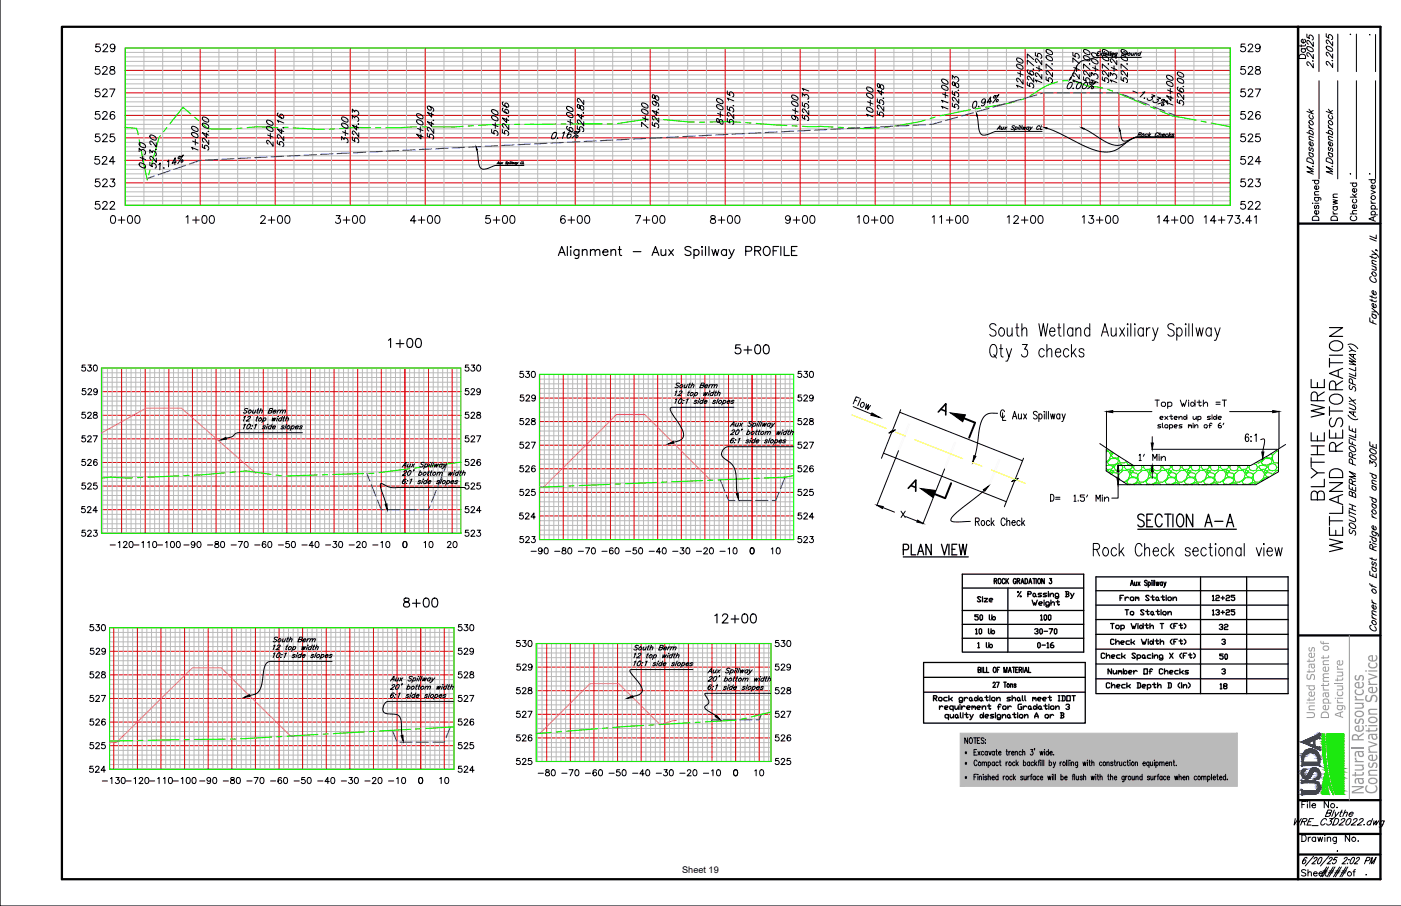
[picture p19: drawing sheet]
<svg xmlns="http://www.w3.org/2000/svg" width="432mm" height="279mm" viewBox="0 0 432 279" stroke-linecap="round" stroke-linejoin="round" font-family="sans-serif">
<defs><g id="words">
<g font-size="7.9">
<text x="409.6" y="155.2" transform="rotate(-90 409.6 155.2)">BLYTHE WRE</text>
<text x="415.2" y="171.4" transform="rotate(-90 415.2 171.4)">WETLAND RESTORATION</text>
</g>
<text font-size="6.6" x="406" y="271.6">####</text>
<text font-size="6.2" fill="#989898" x="420.3" y="245.1" transform="rotate(-90 420.3 245.1)">Natural Resources</text>
<text font-size="6.2" x="424.5" y="244.9" transform="rotate(-90 424.5 244.9)">Conservation Service</text>
<g font-size="5.3">
<text x="403.6" y="19.4" transform="rotate(-90 403.6 19.4)">Date</text>
<text x="412" y="21.9" transform="rotate(-90 412 21.9)">2.2025</text>
<text x="413.5" y="69.1" transform="rotate(-90 413.5 69.1)">Drawn</text>
<text x="419.5" y="69.1" transform="rotate(-90 419.5 69.1)">Checked</text>
<text x="322.8" y="155.9">D=</text>
</g>
<g font-size="4.9">
<text x="300.2" y="187">Size</text>
<text x="317.9" y="196.8">30-70</text>
<text x="375" y="195.4">32</text>
<text x="318.9" y="201.1">0-16</text>
<text x="375" y="204.6">50</text>
<text x="375.4" y="213.8">18</text>
</g>
<g font-size="4.4">
<text x="344.3" y="186.3">From Station</text>
<text x="346.1" y="190.9">To Station</text>
<text x="372.9" y="186.3">12+25</text>
<text x="372.9" y="190.9">13+25</text>
<text x="299.5" y="192.3">50 lb</text>
<text x="320" y="192.3">100</text>
</g>
<g font-size="4.2" fill="#989898">
<text x="405.2" y="221.7" transform="rotate(-90 405.2 221.7)">United States</text>
<text x="409.6" y="221.8" transform="rotate(-90 409.6 221.8)">Department of</text>
<text x="414" y="221.5" transform="rotate(-90 414 221.5)">Agriculture</text>
</g>
<g font-size="3.1">
<text x="415.2" y="12">.</text>
<text x="415.2" y="55">.</text>
<text x="421.2" y="55">.</text>
<text x="297.3" y="232.9">·</text>
<text x="297.3" y="236.1">·</text>
<text x="297.3" y="240.5">·</text>
</g>
<text font-size="2.8" x="210.3" y="269.2">Sheet 19</text>
<g font-size="2.6">
<text x="421.2" y="12">.</text>
<text x="420.2" y="270.9">.</text>
</g>
</g></defs>
<!-- layer: 1.C3d.Sect.Aux Spill -->
<g fill="none" stroke="#000" stroke-width=".35">
<path d="M119.7 104.9l.7-.5v2.8M122.1 106h2.4M123.3 104.8v2.4M125.8 104.5a.91 .91 0 0 1 1.3 .4 1.8 1.8 0 0 1-.7 2.3h-.2a1.77 1.77 0 0 1-.4-2.7zM128.4 104.5a.9 .9 0 0 1 1.3 .4 1.39 1.39 0 0 1-.9 2.3 1.76 1.76 0 0 1-.4-2.7zM228.1 106.3h-1.3l-.1 1.2a.97 .97 0 0 1 1.4 0 .97 .97 0 0 1-.1 1.5 .97 .97 0 0 1-1.5-.4M229.3 107.9h2.4M230.5 106.7v2.4M233 106.5a.89 .89 0 0 1 1.3 .4 1.4 1.4 0 0 1-.9 2.2 1.77 1.77 0 0 1-.4-2.6zM235.6 106.5a.88 .88 0 0 1 1.4 .4 1.4 1.4 0 0 1-1 2.2 1.76 1.76 0 0 1-.4-2.6zM124.6 184.6a.56 .56 0 0 0 .3 .9 1 1 0 0 1 1.1 .4 1 1 0 0 1 0 1.2l-1 .1a.8 .8 0 0 1-.7-.8 .8 .8 0 0 1 .9-.8l.5-.1a.56 .56 0 0 0 .3-.9zM127.1 186h2.4"/>
<path d="M128.3 184.8v2.4M130.8 184.6a.88 .88 0 0 1 1.4 .4 1.4 1.4 0 0 1-1 2.2 1.76 1.76 0 0 1-.4-2.6zM133.5 184.6a.88 .88 0 0 1 1.3 .4 1.4 1.4 0 0 1-.9 2.2 1.78 1.78 0 0 1-.4-2.6zM220.3 189.9l.7-.6v2.8M222.7 190l.5-.7 .9 .3a.85 .85 0 0 1-.2 1.2l-1.3 1.3h1.8M225.3 190.9h2.4M226.5 189.7v2.4M229 189.5a.91 .91 0 0 1 1.3 .4 1.4 1.4 0 0 1-.9 2.2 1.78 1.78 0 0 1-.4-2.6zM231.7 189.5a.91 .91 0 0 1 1.3 .4 1.4 1.4 0 0 1-.9 2.2 1.78 1.78 0 0 1-.4-2.6z"/>
</g>
<g fill="none" stroke="#d00" stroke-width=".31">
<path d="M31.3 113.5h110.7M37.5 113.5v50.9M44.8 113.5v50.9M52 113.5v50.9M59.3 113.5v50.9M66.6 113.5v50.9M73.9 113.5v50.9M81.1 113.5v50.9M88.4 113.5v50.9M95.7 113.5v50.9M103 113.5v50.9M110.2 113.5v50.9"/>
<path d="M117.5 113.5v50.9M124.8 113.5v50.9M132.1 113.5v50.9M139.4 113.5v50.9M166.3 115.5h78.3M166.3 115.5v50.9M173.6 115.5v50.9M180.9 115.5v50.9M188.2 115.5v50.9M195.4 115.5v50.9M202.7 115.5v50.9M210 115.5v50.9"/>
<path d="M217.3 115.5v50.9M224.5 115.5v50.9M231.8 115.5v50.9M239.1 115.5v50.9M31.3 135.3h110.7M31.3 128.1h110.7M31.3 120.8h110.7M166.3 137.3h78.3M166.3 130h78.3M166.3 122.7h78.3M31.3 157.2h110.7M31.3 149.9h110.7"/>
<path d="M31.3 142.6h110.7M166.3 159.1h78.3M166.3 151.8h78.3M166.3 144.6h78.3M31.3 164.4h110.7M166.3 166.4h78.3M33.8 193.6h106.1M35.1 193.6v43.6M42.3 193.6v43.6M49.6 193.6v43.6M56.9 193.6v43.6M64.2 193.6v43.6"/>
<path d="M71.4 193.6v43.6M78.7 193.6v43.6M86 193.6v43.6M93.3 193.6v43.6M100.6 193.6v43.6M107.8 193.6v43.6M115.1 193.6v43.6M122.4 193.6v43.6M129.7 193.6v43.6M136.9 193.6v43.6M165.2 198.5h72.4M168.5 198.5v36.3"/>
<path d="M175.8 198.5v36.3M183.1 198.5v36.3M190.3 198.5v36.3M197.6 198.5v36.3M204.9 198.5v36.3M212.2 198.5v36.3M219.4 198.5v36.3M226.7 198.5v36.3M234 198.5v36.3M33.8 215.4h106.1M33.8 208.1h106.1M33.8 200.9h106.1"/>
<path d="M165.2 213h72.4M165.2 205.7h72.4M33.8 237.2h106.1M33.8 230h106.1M33.8 222.7h106.1M165.2 234.8h72.4M165.2 227.6h72.4M165.2 220.3h72.4"/>
</g>
<g fill="none" stroke="#bababa" stroke-width=".31">
<path d="M31.3 119.3h110.7M31.3 117.9h110.7M31.3 116.4h110.7M31.3 115h110.7M31.7 113.5v50.9M33.1 113.5v50.9M34.6 113.5v50.9M36 113.5v50.9M38.9 113.5v50.9M40.4 113.5v50.9M41.8 113.5v50.9M43.3 113.5v50.9"/>
<path d="M46.2 113.5v50.9M47.7 113.5v50.9M49.1 113.5v50.9M50.6 113.5v50.9M53.5 113.5v50.9M54.9 113.5v50.9M56.4 113.5v50.9M57.9 113.5v50.9M60.8 113.5v50.9M62.2 113.5v50.9M63.7 113.5v50.9M65.1 113.5v50.9"/>
<path d="M68 113.5v50.9M69.5 113.5v50.9M71 113.5v50.9M72.4 113.5v50.9M75.3 113.5v50.9M76.8 113.5v50.9M78.2 113.5v50.9M79.7 113.5v50.9M82.6 113.5v50.9M84.1 113.5v50.9M85.5 113.5v50.9M87 113.5v50.9"/>
<path d="M89.9 113.5v50.9M91.3 113.5v50.9M92.8 113.5v50.9M94.2 113.5v50.9M97.1 113.5v50.9M98.6 113.5v50.9M100.1 113.5v50.9M101.5 113.5v50.9M104.4 113.5v50.9M105.9 113.5v50.9M107.3 113.5v50.9M108.8 113.5v50.9"/>
<path d="M111.7 113.5v50.9M113.2 113.5v50.9M114.6 113.5v50.9M116.1 113.5v50.9M119 113.5v50.9M120.4 113.5v50.9M121.9 113.5v50.9M123.3 113.5v50.9M126.2 113.5v50.9M127.7 113.5v50.9M129.2 113.5v50.9M130.6 113.5v50.9"/>
<path d="M133.5 113.5v50.9M135 113.5v50.9M136.4 113.5v50.9M137.9 113.5v50.9M140.8 113.5v50.9M166.3 119.8h78.3M166.3 118.4h78.3M166.3 116.9h78.3M167.8 115.5v50.9M169.2 115.5v50.9M170.7 115.5v50.9M172.1 115.5v50.9"/>
<path d="M175.1 115.5v50.9M176.5 115.5v50.9M178 115.5v50.9M179.4 115.5v50.9M182.3 115.5v50.9M183.8 115.5v50.9M185.2 115.5v50.9M186.7 115.5v50.9M189.6 115.5v50.9M191.1 115.5v50.9M192.5 115.5v50.9M194 115.5v50.9"/>
<path d="M196.9 115.5v50.9M198.3 115.5v50.9M199.8 115.5v50.9M201.3 115.5v50.9M204.2 115.5v50.9M205.6 115.5v50.9M207.1 115.5v50.9M208.5 115.5v50.9M211.4 115.5v50.9M212.9 115.5v50.9M214.3 115.5v50.9M215.8 115.5v50.9"/>
<path d="M218.7 115.5v50.9M220.2 115.5v50.9M221.6 115.5v50.9M223.1 115.5v50.9M226 115.5v50.9M227.4 115.5v50.9M228.9 115.5v50.9M230.4 115.5v50.9M233.3 115.5v50.9M234.7 115.5v50.9M236.2 115.5v50.9M237.6 115.5v50.9"/>
<path d="M240.5 115.5v50.9M242 115.5v50.9M243.4 115.5v50.9M31.3 139.7h110.7M31.3 138.3h110.7M31.3 136.8h110.7M31.3 133.9h110.7M31.3 132.4h110.7M31.3 131h110.7M31.3 129.5h110.7M31.3 126.6h110.7M31.3 125.1h110.7"/>
<path d="M31.3 123.7h110.7M31.3 122.2h110.7M166.3 138.7h78.3M166.3 135.8h78.3M166.3 134.4h78.3M166.3 132.9h78.3M166.3 131.5h78.3M166.3 128.6h78.3M166.3 127.1h78.3M166.3 125.7h78.3M166.3 124.2h78.3M166.3 121.3h78.3"/>
<path d="M31.3 158.6h110.7M31.3 155.7h110.7M31.3 154.3h110.7M31.3 152.8h110.7M31.3 151.4h110.7M31.3 148.4h110.7M31.3 147h110.7M31.3 145.5h110.7M31.3 144.1h110.7M31.3 141.2h110.7M166.3 157.7h78.3M166.3 156.2h78.3"/>
<path d="M166.3 154.8h78.3M166.3 153.3h78.3M166.3 150.4h78.3M166.3 148.9h78.3M166.3 147.5h78.3M166.3 146h78.3M166.3 143.1h78.3M166.3 141.7h78.3M166.3 140.2h78.3M31.3 163h110.7M31.3 161.5h110.7M31.3 160.1h110.7"/>
<path d="M166.3 164.9h78.3M166.3 163.5h78.3M166.3 162h78.3M166.3 160.6h78.3M33.8 199.4h106.1M33.8 197.9h106.1M33.8 196.5h106.1M33.8 195h106.1M36.5 193.6v43.6M38 193.6v43.6M39.4 193.6v43.6M40.9 193.6v43.6"/>
<path d="M43.8 193.6v43.6M45.3 193.6v43.6M46.7 193.6v43.6M48.2 193.6v43.6M51.1 193.6v43.6M52.5 193.6v43.6M54 193.6v43.6M55.4 193.6v43.6M58.3 193.6v43.6M59.8 193.6v43.6M61.3 193.6v43.6M62.7 193.6v43.6"/>
<path d="M65.6 193.6v43.6M67.1 193.6v43.6M68.5 193.6v43.6M70 193.6v43.6M72.9 193.6v43.6M74.4 193.6v43.6M75.8 193.6v43.6M77.3 193.6v43.6M80.2 193.6v43.6M81.6 193.6v43.6M83.1 193.6v43.6M84.5 193.6v43.6"/>
<path d="M87.5 193.6v43.6M88.9 193.6v43.6M90.4 193.6v43.6M91.8 193.6v43.6M94.7 193.6v43.6M96.2 193.6v43.6M97.6 193.6v43.6M99.1 193.6v43.6M102 193.6v43.6M103.5 193.6v43.6M104.9 193.6v43.6M106.4 193.6v43.6"/>
<path d="M109.3 193.6v43.6M110.7 193.6v43.6M112.2 193.6v43.6M113.6 193.6v43.6M116.6 193.6v43.6M118 193.6v43.6M119.5 193.6v43.6M120.9 193.6v43.6M123.8 193.6v43.6M125.3 193.6v43.6M126.7 193.6v43.6M128.2 193.6v43.6"/>
<path d="M131.1 193.6v43.6M132.6 193.6v43.6M134 193.6v43.6M135.5 193.6v43.6M138.4 193.6v43.6M139.8 193.6v43.6M165.2 199.9h72.4M165.6 198.5v36.3M167.1 198.5v36.3M170 198.5v36.3M171.4 198.5v36.3M172.9 198.5v36.3"/>
<path d="M174.3 198.5v36.3M177.2 198.5v36.3M178.7 198.5v36.3M180.1 198.5v36.3M181.6 198.5v36.3M184.5 198.5v36.3M186 198.5v36.3M187.4 198.5v36.3M188.9 198.5v36.3M191.8 198.5v36.3M193.3 198.5v36.3M194.7 198.5v36.3"/>
<path d="M196.2 198.5v36.3M199.1 198.5v36.3M200.5 198.5v36.3M202 198.5v36.3M203.4 198.5v36.3M206.3 198.5v36.3M207.8 198.5v36.3M209.3 198.5v36.3M210.7 198.5v36.3M213.6 198.5v36.3M215.1 198.5v36.3M216.5 198.5v36.3"/>
<path d="M218 198.5v36.3M220.9 198.5v36.3M222.4 198.5v36.3M223.8 198.5v36.3M225.3 198.5v36.3M228.2 198.5v36.3M229.6 198.5v36.3M231.1 198.5v36.3M232.5 198.5v36.3M235.4 198.5v36.3M236.9 198.5v36.3M33.8 219.8h106.1"/>
<path d="M33.8 218.3h106.1M33.8 216.9h106.1M33.8 213.9h106.1M33.8 212.5h106.1M33.8 211h106.1M33.8 209.6h106.1M33.8 206.7h106.1M33.8 205.2h106.1M33.8 203.8h106.1M33.8 202.3h106.1M165.2 218.8h72.4M165.2 217.4h72.4"/>
<path d="M165.2 215.9h72.4M165.2 214.5h72.4M165.2 211.6h72.4M165.2 210.1h72.4M165.2 208.6h72.4M165.2 207.2h72.4M165.2 204.3h72.4M165.2 202.8h72.4M165.2 201.4h72.4M33.8 235.8h106.1M33.8 234.3h106.1M33.8 232.9h106.1"/>
<path d="M33.8 231.4h106.1M33.8 228.5h106.1M33.8 227h106.1M33.8 225.6h106.1M33.8 224.1h106.1M33.8 221.2h106.1M165.2 233.4h72.4M165.2 231.9h72.4M165.2 230.5h72.4M165.2 229h72.4M165.2 226.1h72.4M165.2 224.7h72.4"/>
<path d="M165.2 223.2h72.4M165.2 221.7h72.4"/>
</g>
<path d="M31.3 113.5h110.7v50.9h-110.7zM166.3 115.5h78.3v50.9h-78.3zM33.8 193.6h106.1v43.6h-106.1zM165.2 198.5h72.4v36.3h-72.4z" fill="none" stroke="#0f0" stroke-width=".35"/>
<g fill="none" stroke="#000" stroke-width=".31">
<path d="M26.2 112.6h-.9v.8a.66 .66 0 0 1 1 0 .66 .66 0 0 1-.2 1 .66 .66 0 0 1-.9-.3M26.3 119.8h-.9l-.1 .9a.66 .66 0 0 1 1-.1 .66 .66 0 0 1-.1 1 .66 .66 0 0 1-.9-.2M27.1 112.6h1l-.5 .7a.63 .63 0 0 1 .5 1 .63 .63 0 0 1-1.1-.2M29 112.7l.3-.1a.97 .97 0 0 1 .7 .9 .97 .97 0 0 1-.7 .9 1.19 1.19 0 0 1-.3-1.7zM144.4 119.8h-.9l-.1 .9a.66 .66 0 0 1 1-.1 .66 .66 0 0 1-.1 1 .66 .66 0 0 1-1-.2M144.4 112.6h-.9l-.1 .8a.66 .66 0 0 1 1 0 .66 .66 0 0 1-.1 .9 .66 .66 0 0 1-1-.2M145.3 112.6h1l-.6 .7a.63 .63 0 0 1 .5 1 .63 .63 0 0 1-1.1-.2M147.2 112.7l.2-.1a.97 .97 0 0 1 .8 .9 .97 .97 0 0 1-.8 .9 1.19 1.19 0 0 1-.2-1.7zM161.2 114.5h-.9v.8a.66 .66 0 0 1 1 0 .66 .66 0 0 1-.2 1 .66 .66 0 0 1-.9-.3M162.1 114.5h1l-.5 .7a.62 .62 0 0 1 .5 1 .62 .62 0 0 1-1.1-.2M164 114.6l.3-.1a.98 .98 0 0 1 .7 1 .98 .98 0 0 1-.7 .9 1.2 1.2 0 0 1-.3-1.8zM247 114.5h-.9l-.1 .8a.66 .66 0 0 1 1 0 .66 .66 0 0 1-.1 1 .66 .66 0 0 1-1-.3"/>
<path d="M247.9 114.5h.9l-.5 .7a.62 .62 0 0 1 .5 1 .62 .62 0 0 1-1.1-.2M249.7 114.6l.3-.1a.98 .98 0 0 1 .7 1 .98 .98 0 0 1-.7 .9 1.2 1.2 0 0 1-.3-1.8zM26.2 134.4h-.9v.8a.67 .67 0 0 1 1 0 .67 .67 0 0 1-.2 1 .67 .67 0 0 1-.9-.3M26.2 127.1h-.9v.8a.67 .67 0 0 1 1 0 .67 .67 0 0 1-.2 1 .67 .67 0 0 1-.9-.3M27.1 134.9l.3-.5h.4l.3 .4-.2 .6-.9 .9h1.2M27.1 127.6l.3-.5 .5 .1 .2 .3-.2 .6-.9 .9h1.2M27.1 120.3l.2-.4 .6-.1 .3 .6-1.1 1.3h1.2M28.7 134.4h1.3l-.9 1.9M28.9 127.2v.6l.8 .2 .3 .4a.63 .63 0 0 1-.6 .6 .63 .63 0 0 1-.7-.6l1.2-.8-.1-.4zM30 120.5a.58 .58 0 0 1-.8 .5 .58 .58 0 0 1-.2-.9 .58 .58 0 0 1 .9 0l.1 .4a.9 .9 0 0 1-.7 1.2l-.4-.2M144.4 134.4h-.9l-.1 .8a.66 .66 0 0 1 1 0 .66 .66 0 0 1-.1 1 .66 .66 0 0 1-1-.3M144.4 127.1h-.9l-.1 .8a.66 .66 0 0 1 1 0 .66 .66 0 0 1-.1 1 .66 .66 0 0 1-1-.3"/>
<path d="M145.2 134.9l.4-.5h.3l.4 .4-.3 .6-.9 .9h1.3M145.2 127.6l.4-.5 .5 .1 .2 .3-.3 .6-.9 .9h1.3M145.2 120.3l.2-.4 .5-.1 .4 .6-1.2 1.3h1.3M146.9 134.4h1.3l-.9 1.9M147.1 127.2v.6l.8 .2 .3 .4a.61 .61 0 0 1-.7 .6 .61 .61 0 0 1-.5-.8l1.1-.6-.1-.4zM148.1 120.5a.58 .58 0 0 1-.8 .5 .58 .58 0 0 1-.3-1 .58 .58 0 0 1 1 .1l.1 .4a.89 .89 0 0 1-.7 1.2l-.4-.2M161.2 136.4h-.9v.8a.66 .66 0 0 1 1-.1 .66 .66 0 0 1-.2 1 .66 .66 0 0 1-.9-.2M161.2 129.1h-.9v.8a.66 .66 0 0 1 1 0 .66 .66 0 0 1-.2 1 .66 .66 0 0 1-.9-.3M161.3 121.8h-.9l-.1 .8a.66 .66 0 0 1 1 0 .66 .66 0 0 1-.1 1 .66 .66 0 0 1-.9-.3M162.1 136.8l.1-.4h.6l.3 .5-1.1 1.3h1.2M162.1 129.5l.3-.4h.4l.3 .3-.2 .7-.9 .9h1.2M162.1 122.2l.2-.3 .6-.1 .3 .5-1.1 1.4h1.2"/>
<path d="M163.8 136.4h1.2l-.9 1.8M163.9 129.2v.5l.8 .3 .3 .3a.62 .62 0 0 1-.6 .7 .62 .62 0 0 1-.6-.7l1.1-.8-.1-.3zM165 122.4a.58 .58 0 0 1-.8 .5 .58 .58 0 0 1-.2-.9 .58 .58 0 0 1 .9 .1l.1 .3a.87 .87 0 0 1-.7 1.3l-.4-.3M247 136.4h-.9l-.1 .8a.66 .66 0 0 1 1-.1 .66 .66 0 0 1-.1 1 .66 .66 0 0 1-1-.2M247 129.1h-.9l-.1 .8a.66 .66 0 0 1 1 0 .66 .66 0 0 1-.1 1 .66 .66 0 0 1-1-.3M247 121.8h-.9l-.1 .8a.66 .66 0 0 1 1 0 .66 .66 0 0 1-.1 1 .66 .66 0 0 1-1-.3M247.8 136.8l.1-.4h.6l.3 .5-1.1 1.3h1.2M247.8 129.5l.3-.4h.4l.3 .3-.2 .7-.9 .9h1.2M247.8 122.2l.1-.3 .6-.1 .3 .5-1.1 1.4h1.2M249.5 136.4h1.2l-.9 1.8M249.7 129.2v.5l.8 .3 .2 .3a.62 .62 0 0 1-.6 .7 .62 .62 0 0 1-.6-.7l1.1-.8-.1-.3zM250.6 122.4a.58 .58 0 0 1-.8 .5 .58 .58 0 0 1-.2-.9 .58 .58 0 0 1 .9 .1l.1 .3a.88 .88 0 0 1-.7 1.3l-.3-.3"/>
<path d="M26.2 156.2h-.9l-.1 .8a.66 .66 0 0 1 1 0 .66 .66 0 0 1-.1 1 .66 .66 0 0 1-1-.2M26.2 148.9h-.9v.9a.67 .67 0 0 1 1-.1 .67 .67 0 0 1-.2 1 .67 .67 0 0 1-.9-.2M26.2 141.7h-.9v.8a.67 .67 0 0 1 1 0 .67 .67 0 0 1-.2 1 .67 .67 0 0 1-.9-.3M27 156.7l.1-.4 .6-.1 .3 .6-1.1 1.3h1.2M27.1 149.4l.3-.5h.4l.3 .4-.2 .6-.9 .9h1.2M27.1 142.1l.1-.3 .6-.1 .3 .5-1.1 1.4h1.2M29.8 148.9h-.9l-.1 .9a.67 .67 0 0 1 1-.1 .67 .67 0 0 1-.1 1 .67 .67 0 0 1-1-.2M29.9 141.9l-.1-.1a.92 .92 0 0 0-1.1 .6 .92 .92 0 0 0 .7 1.2 .58 .58 0 0 0 .6-.6 .58 .58 0 0 0-.5-.6 .58 .58 0 0 0-.7 .5M30 157.5h-1.3l.9-1.3v1.9M144.4 156.2h-.9l-.1 .8a.66 .66 0 0 1 1 0 .66 .66 0 0 1-.1 1 .66 .66 0 0 1-1-.2M144.4 148.9h-.9l-.1 .9a.66 .66 0 0 1 1-.1 .66 .66 0 0 1-.1 1 .66 .66 0 0 1-1-.2M144.4 141.7h-.9l-.1 .8a.66 .66 0 0 1 1 0 .66 .66 0 0 1-.1 1 .66 .66 0 0 1-1-.3"/>
<path d="M145.2 156.7l.2-.4 .5-.1 .4 .6-1.2 1.3h1.3M145.2 149.4l.4-.5h.3l.4 .4-.3 .6-.9 .9h1.3M145.2 142.1l.2-.3 .5-.1 .4 .5-1.2 1.4h1.3M148 148.9h-.9l-.1 .9a.67 .67 0 0 1 1-.1 .67 .67 0 0 1-.1 1 .67 .67 0 0 1-1-.2M148.1 141.9l-.1-.1a.92 .92 0 0 0-1.1 .6 .92 .92 0 0 0 .6 1.2 .58 .58 0 0 0 .6-.6 .58 .58 0 0 0-.5-.6 .58 .58 0 0 0-.6 .5M148.2 157.5h-1.3l.9-1.3v1.9M161.2 158.2h-.9l-.1 .8a.66 .66 0 0 1 1 0 .66 .66 0 0 1-.2 1 .66 .66 0 0 1-.9-.3M161.2 150.9h-.9v.8a.66 .66 0 0 1 1 0 .66 .66 0 0 1-.2 1 .66 .66 0 0 1-.9-.3M161.2 143.6h-.9v.8a.66 .66 0 0 1 1 0 .66 .66 0 0 1-.2 1 .66 .66 0 0 1-.9-.2M162 158.6l.3-.4 .6 .1 .1 .2-.2 .7-.9 .9h1.2M162.1 151.4l.1-.4 .6-.1 .3 .5-1.1 1.4h1.2M162.1 144.1l.3-.5h.4l.3 .4-.2 .6-.9 .9h1.2"/>
<path d="M164.8 150.9h-.9l-.1 .8a.66 .66 0 0 1 1 0 .66 .66 0 0 1-.1 1 .66 .66 0 0 1-.9-.3M164.9 143.9l-.1-.2a.92 .92 0 0 0-1.1 .7 .92 .92 0 0 0 .7 1.1 .59 .59 0 0 0 .6-.5 .59 .59 0 0 0-.5-.7 .59 .59 0 0 0-.7 .6M165 159.4h-1.3l.9-1.2v1.9M247 158.2h-.9l-.1 .8a.66 .66 0 0 1 1 0 .66 .66 0 0 1-.1 1 .66 .66 0 0 1-1-.3M247 150.9h-.9l-.1 .8a.66 .66 0 0 1 1 0 .66 .66 0 0 1-.1 1 .66 .66 0 0 1-1-.3M247 143.6h-.9l-.1 .8a.66 .66 0 0 1 1 0 .66 .66 0 0 1-.1 1 .66 .66 0 0 1-1-.2M247.8 158.6l.3-.4 .6 .1 .1 .2-.2 .7-.9 .9h1.2M247.8 151.4l.1-.4 .6-.1 .3 .5-1.1 1.4h1.2M247.8 144.1l.3-.5h.4l.3 .4-.2 .6-.9 .9h1.2M250.5 150.9h-.8l-.1 .8a.66 .66 0 0 1 1 0 .66 .66 0 0 1-.2 1 .66 .66 0 0 1-.9-.3M250.6 143.9l-.1-.2a.92 .92 0 0 0-1.1 .7 .92 .92 0 0 0 .7 1.1 .59 .59 0 0 0 .6-.5 .59 .59 0 0 0-.5-.7 .59 .59 0 0 0-.6 .6M250.8 159.4h-1.3l.9-1.2v1.9"/>
<path d="M26.2 163.5h-.9v.8a.66 .66 0 0 1 1 0 .66 .66 0 0 1-.2 1 .66 .66 0 0 1-.9-.3M27.1 164l.3-.5h.4l.3 .4-.2 .6-.9 .9h1.2M28.9 163.5h1l-.5 .7a.63 .63 0 0 1 .4 1 .63 .63 0 0 1-1.1-.2M34 168.1h1.6M36.5 167.3l.4-.3v1.9M38.1 167.4l.3-.4h.4l.3 .3-.2 .7-.9 .9h1.2M40 167.1l.3-.1a.97 .97 0 0 1 .7 .9 .97 .97 0 0 1-.7 1 1.19 1.19 0 0 1-.3-1.8zM41.2 168.1h1.6M43.7 167.3l.5-.3v1.9M45.5 167.3l.5-.3v1.9M47.3 167.1l.3-.1a.98 .98 0 0 1 .7 .9 .98 .98 0 0 1-.7 1 1.2 1.2 0 0 1-.3-1.8zM48.5 168.1h1.6"/>
<path d="M51 167.3l.5-.3v1.9M52.8 167.1l.3-.1a.97 .97 0 0 1 .7 .9 .97 .97 0 0 1-.7 1 1.19 1.19 0 0 1-.3-1.8zM54.6 167.1l.3-.1a.97 .97 0 0 1 .7 .9 .97 .97 0 0 1-.7 1 1.21 1.21 0 0 1-.3-1.8zM56.7 168.1h1.6M60.1 167.6a.58 .58 0 0 1-.8 .5 .58 .58 0 0 1-.3-.9 .58 .58 0 0 1 1 .1l.1 .3a.89 .89 0 0 1-.7 1.3l-.4-.3M61 167.1l.2-.1a.97 .97 0 0 1 .8 .9 .97 .97 0 0 1-.8 1 1.19 1.19 0 0 1-.2-1.8zM63.9 168.1h1.7M66.4 167.1v.5l.8 .3 .2 .3a.62 .62 0 0 1-.6 .7 .62 .62 0 0 1-.6-.7l1.2-.8-.1-.3zM68.2 167.1l.3-.1a.98 .98 0 0 1 .7 .9 .98 .98 0 0 1-.7 1 1.2 1.2 0 0 1-.3-1.8zM71.2 168.1h1.6M73.5 167h1.2l-.9 1.9M75.5 167.1l.3-.1a.97 .97 0 0 1 .7 .9 .97 .97 0 0 1-.7 1 1.19 1.19 0 0 1-.3-1.8z"/>
<path d="M78.5 168.1h1.6M81.9 167.3l-.1-.2a.92 .92 0 0 0-1.1 .7 .92 .92 0 0 0 .7 1.1 .59 .59 0 0 0 .6-.6 .59 .59 0 0 0-.5-.6 .59 .59 0 0 0-.7 .5M82.8 167.1l.3-.1a.98 .98 0 0 1 .7 .9 .98 .98 0 0 1-.7 1 1.2 1.2 0 0 1-.3-1.8zM85.8 168.1h1.6M89.1 167h-.9l-.1 .8a.67 .67 0 0 1 1 0 .67 .67 0 0 1-.1 1 .67 .67 0 0 1-1-.3M90.1 167.1l.2-.1a.97 .97 0 0 1 .8 .9 .97 .97 0 0 1-.8 1 1.19 1.19 0 0 1-.2-1.8zM93 168.1h1.7M96.6 168.2h-1.3l.9-1.2v1.9M97.3 167.1l.3-.1a.98 .98 0 0 1 .7 .9 .98 .98 0 0 1-.7 1 1.2 1.2 0 0 1-.3-1.8zM100.3 168.1h1.6M102.7 167h1l-.5 .7a.62 .62 0 0 1 .5 1 .62 .62 0 0 1-1.1-.2M104.6 167.1l.3-.1a.97 .97 0 0 1 .7 .9 .97 .97 0 0 1-.7 1 1.21 1.21 0 0 1-.3-1.8z"/>
<path d="M107.6 168.1h1.6M109.9 167.4l.4-.4h.3l.4 .3-.3 .7-.9 .9h1.3M111.9 167.1l.3-.1a.98 .98 0 0 1 .7 .9 .98 .98 0 0 1-.7 1 1.2 1.2 0 0 1-.3-1.8zM114.9 168.1h1.6M117.4 167.3l.4-.3v1.9M119.2 167.1l.2-.1a.97 .97 0 0 1 .8 .9 .97 .97 0 0 1-.8 1 1.21 1.21 0 0 1-.2-1.8zM124.4 167.1l.3-.1a.98 .98 0 0 1 .7 .9 .98 .98 0 0 1-.7 1 1.2 1.2 0 0 1-.3-1.8zM130.7 167.3l.4-.3v1.9M132.5 167.1l.2-.1a.97 .97 0 0 1 .8 .9 .97 .97 0 0 1-.8 1 1.19 1.19 0 0 1-.2-1.8zM137.9 167.4l.4-.4h.3l.4 .3-.3 .7-.9 .9h1.3M139.9 167.1l.3-.1a.97 .97 0 0 1 .7 .9 .97 .97 0 0 1-.7 1 1.19 1.19 0 0 1-.3-1.8zM144.4 163.5h-.9l-.1 .8a.66 .66 0 0 1 1 0 .66 .66 0 0 1-.1 1 .66 .66 0 0 1-1-.3"/>
<path d="M145.2 164l.4-.5h.3l.4 .4-.3 .6-.9 .9h1.3M147.1 163.5h1l-.6 .7a.63 .63 0 0 1 .5 1 .63 .63 0 0 1-1.1-.2M161.2 165.5h-.9v.8a.66 .66 0 0 1 1-.1 .66 .66 0 0 1-.2 1 .66 .66 0 0 1-.9-.2M162.1 165.9l.1-.3 .6-.1 .3 .5-1.1 1.3h1.2M163.7 170h1.6M163.9 165.5h1l-.5 .7a.62 .62 0 0 1 .4 1 .62 .62 0 0 1-1-.2M167.1 169.6a.58 .58 0 0 1-.8 .5 .58 .58 0 0 1-.2-.9 .58 .58 0 0 1 .9 0l.1 .4a.88 .88 0 0 1-.7 1.2l-.4-.2M168 169l.3-.1a.97 .97 0 0 1 .7 1 .97 .97 0 0 1-.7 .9 1.2 1.2 0 0 1-.3-1.8zM171 170h1.6M173.4 169v.6l.8 .2 .3 .4a.63 .63 0 0 1-.7 .6 .63 .63 0 0 1-.6-.6l1.2-.8-.1-.4zM175.3 169a.92 .92 0 0 1 1.1 .7 .92 .92 0 0 1-.7 1.1h-.2a1.19 1.19 0 0 1-.2-1.8zM178.2 170h1.6"/>
<path d="M180.5 168.9h1.2l-.9 1.9M182.5 169l.3-.1a.97 .97 0 0 1 .7 1 .97 .97 0 0 1-.7 .9 1.2 1.2 0 0 1-.3-1.8zM185.5 170h1.6M188.9 169.2l-.1-.2a.92 .92 0 0 0-1.1 .7 .92 .92 0 0 0 .7 1.1 .58 .58 0 0 0 .6-.5 .58 .58 0 0 0-.5-.6 .58 .58 0 0 0-.7 .5M189.8 169a.92 .92 0 0 1 1.1 .7 .92 .92 0 0 1-.6 1.1h-.2a1.19 1.19 0 0 1-.3-1.8zM192.8 170h1.6M196.1 168.9h-.9l-.1 .8a.66 .66 0 0 1 1 0 .66 .66 0 0 1-.1 1 .66 .66 0 0 1-1-.2M197.1 169l.3-.1a.97 .97 0 0 1 .7 1 .97 .97 0 0 1-.7 .9 1.2 1.2 0 0 1-.3-1.8zM200.1 170h1.6M203.6 170.2h-1.3l.9-1.3v1.9M204.4 169a.92 .92 0 0 1 1.1 .7 .92 .92 0 0 1-.7 1.1h-.2a1.19 1.19 0 0 1-.2-1.8zM207.3 170h1.7"/>
<path d="M209.8 168.9h.9l-.5 .8a.62 .62 0 0 1 .5 1 .62 .62 0 0 1-1.1-.2M211.6 169l.3-.1a.97 .97 0 0 1 .7 1 .97 .97 0 0 1-.7 .9 1.2 1.2 0 0 1-.3-1.8zM214.6 170h1.6M216.9 169.4l.2-.4 .6-.1 .3 .6-1.1 1.3h1.2M218.9 169a.92 .92 0 0 1 1.1 .7 .92 .92 0 0 1-.6 1.1h-.2a1.19 1.19 0 0 1-.3-1.8zM221.9 170h1.6M224.4 169.3l.4-.4v1.9M226.2 169l.3-.1a.97 .97 0 0 1 .7 1 .97 .97 0 0 1-.7 .9 1.2 1.2 0 0 1-.3-1.8zM231.4 169a.92 .92 0 0 1 1.2 .7 .92 .92 0 0 1-.7 1.1h-.2a1.2 1.2 0 0 1-.3-1.8zM237.7 169.3l.4-.4v1.9M239.5 169l.3-.1a.97 .97 0 0 1 .7 1 .97 .97 0 0 1-.7 .9 1.21 1.21 0 0 1-.3-1.8zM247 165.5h-.9l-.1 .8a.66 .66 0 0 1 1-.1 .66 .66 0 0 1-.1 1 .66 .66 0 0 1-1-.2"/>
<path d="M247.8 165.9l.1-.3 .6-.1 .3 .5-1.1 1.3h1.2M249.7 165.5h.9l-.5 .7a.62 .62 0 0 1 .5 1 .62 .62 0 0 1-1.1-.2M28.7 192.6h-.8l-.1 .8a.66 .66 0 0 1 1 0 .66 .66 0 0 1-.2 1 .66 .66 0 0 1-.9-.2M28.8 199.9h-.9v.8a.66 .66 0 0 1 1 0 .66 .66 0 0 1-.2 1 .66 .66 0 0 1-.9-.3M29.6 192.6h1l-.5 .7a.62 .62 0 0 1 .5 1.1 .62 .62 0 0 1-1.1-.2M31.5 192.7l.3-.1a.98 .98 0 0 1 .7 1 .98 .98 0 0 1-.7 .9 1.2 1.2 0 0 1-.3-1.8zM142.3 199.9h-.9l-.1 .8a.66 .66 0 0 1 1 0 .66 .66 0 0 1-.1 1 .66 .66 0 0 1-1-.3M142.3 192.6h-.9l-.1 .8a.66 .66 0 0 1 1 0 .66 .66 0 0 1-.1 1 .66 .66 0 0 1-1-.2M143.2 192.6h1l-.6 .7a.62 .62 0 0 1 .5 1.1 .62 .62 0 0 1-1.1-.2M145 192.7l.3-.1a.98 .98 0 0 1 .7 1 .98 .98 0 0 1-.7 .9 1.2 1.2 0 0 1-.3-1.8zM160.2 197.5h-.9l-.1 .8a.67 .67 0 0 1 1 0 .67 .67 0 0 1-.1 1 .67 .67 0 0 1-1-.3M161.1 197.5h1l-.5 .7a.63 .63 0 0 1 .4 1 .63 .63 0 0 1-1.1-.2"/>
<path d="M163 197.6l.3-.1a.97 .97 0 0 1 .7 1 .97 .97 0 0 1-.7 .9 1.21 1.21 0 0 1-.3-1.8zM240 197.5h-.9l-.1 .8a.66 .66 0 0 1 1 0 .66 .66 0 0 1-.1 1 .66 .66 0 0 1-1-.3M240.9 197.5h1l-.6 .7a.63 .63 0 0 1 .5 1 .63 .63 0 0 1-1.1-.2M242.7 197.6l.3-.1a.97 .97 0 0 1 .7 1 .97 .97 0 0 1-.7 .9 1.2 1.2 0 0 1-.3-1.8zM28.7 214.5h-.8l-.1 .8a.66 .66 0 0 1 1-.1 .66 .66 0 0 1-.2 1 .66 .66 0 0 1-.9-.2M28.7 207.2h-.8l-.1 .8a.66 .66 0 0 1 1 0 .66 .66 0 0 1-.2 1 .66 .66 0 0 1-.9-.3M29.5 214.9l.2-.4h.6l.3 .5-1.1 1.3h1.2M29.5 207.6l.4-.4h.4l.3 .3-.2 .7-.9 .9h1.2M29.6 200.4l.4-.5 .5 .1 .2 .3-.3 .6-.9 .9h1.3M31.3 214.5h1.2l-.9 1.8M31.4 207.3v.5l.8 .3 .3 .3a.62 .62 0 0 1-.6 .7 .62 .62 0 0 1-.6-.7l1.1-.8-.1-.3zM32.5 200.5a.58 .58 0 0 1-.8 .5 .58 .58 0 0 1-.2-.9 .58 .58 0 0 1 .9 .1l.1 .3a.87 .87 0 0 1-.7 1.3l-.4-.3"/>
<path d="M142.3 214.5h-.9l-.1 .8a.66 .66 0 0 1 1-.1 .66 .66 0 0 1-.1 1 .66 .66 0 0 1-1-.2M142.3 207.2h-.9l-.1 .8a.66 .66 0 0 1 1 0 .66 .66 0 0 1-.1 1 .66 .66 0 0 1-1-.3M143.1 214.9l.2-.4h.5l.4 .5-1.2 1.3h1.2M143.1 207.6l.3-.4h.4l.4 .3-.3 .7-.9 .9h1.2M143.1 200.4l.3-.5 .6 .1 .2 .3-.3 .6-.9 .9h1.2M144.8 214.5h1.2l-.9 1.8M145 207.3v.5l.8 .3 .2 .3a.62 .62 0 0 1-.6 .7 .62 .62 0 0 1-.6-.7l1.1-.8-.1-.3zM145.9 200.5a.58 .58 0 0 1-.8 .5 .58 .58 0 0 1-.2-.9 .58 .58 0 0 1 .9 .1l.1 .3a.88 .88 0 0 1-.7 1.3l-.3-.3M160.2 219.3h-.9l-.1 .8a.67 .67 0 0 1 1 0 .67 .67 0 0 1-.1 1 .67 .67 0 0 1-1-.2M160.2 212.1h-.9l-.1 .8a.67 .67 0 0 1 1 0 .67 .67 0 0 1-.1 1 .67 .67 0 0 1-1-.3M160.3 204.8h-.9l-.1 .8a.66 .66 0 0 1 1 0 .66 .66 0 0 1-.1 1 .66 .66 0 0 1-1-.3M161 219.8l.4-.5h.3l.4 .4-.3 .6-.9 .9h1.3"/>
<path d="M161 212.5l.2-.3 .5-.1 .4 .5-1.2 1.3h1.3M161.1 205.2l.4-.4h.3l.4 .3-.3 .7-.9 .9h1.3M162.7 219.3h1.3l-.9 1.9M162.9 212.2v.5l.8 .3 .3 .3a.62 .62 0 0 1-.6 .7 .62 .62 0 0 1-.7-.7l1.2-.8-.1-.3zM164 205.4a.58 .58 0 0 1-.8 .5 .58 .58 0 0 1-.3-.9 .58 .58 0 0 1 1 .1l.1 .3a.9 .9 0 0 1-.7 1.3l-.4-.3M240 219.3h-.9l-.1 .8a.66 .66 0 0 1 1 0 .66 .66 0 0 1-.1 1 .66 .66 0 0 1-1-.2M240 212.1h-.9l-.1 .8a.66 .66 0 0 1 1 0 .66 .66 0 0 1-.1 .9 .66 .66 0 0 1-1-.2M240 204.8h-.9l-.1 .8a.66 .66 0 0 1 1 0 .66 .66 0 0 1-.1 1 .66 .66 0 0 1-1-.3M240.8 219.8l.3-.5h.4l.4 .4-.3 .6-.9 .9h1.2M240.8 212.5l.2-.3 .5-.1 .4 .5-1.2 1.3h1.2M240.8 205.2l.3-.4h.4l.4 .3-.3 .7-.9 .9h1.2M242.5 219.3h1.2l-.9 1.9"/>
<path d="M242.7 212.2v.5l.8 .3 .2 .3a.62 .62 0 0 1-.6 .7 .62 .62 0 0 1-.6-.7l1.1-.8v-.3zM243.6 205.4a.58 .58 0 0 1-.7 .5 .58 .58 0 0 1-.3-.9 .58 .58 0 0 1 1 .1v.3a.9 .9 0 0 1-.7 1.3l-.3-.3M28.7 236.3h-.9l-.1 .8a.66 .66 0 0 1 1 0 .66 .66 0 0 1-.2 1 .66 .66 0 0 1-.9-.3M28.7 229h-.8l-.1 .8a.66 .66 0 0 1 1 0 .66 .66 0 0 1-.2 1 .66 .66 0 0 1-.9-.3M28.7 221.7h-.8l-.1 .8a.66 .66 0 0 1 1 0 .66 .66 0 0 1-.2 1 .66 .66 0 0 1-.9-.2M29.5 236.7l.3-.4h.4l.3 .3-.2 .7-.9 .9h1.2M29.5 229.5l.2-.4 .6-.1 .3 .6-1.1 1.3h1.2M29.5 222.2l.4-.5h.4l.3 .4-.2 .6-.9 .9h1.2M32.3 229h-.9l-.1 .8a.66 .66 0 0 1 1 0 .66 .66 0 0 1-.1 1 .66 .66 0 0 1-.9-.3M32.4 222l-.1-.2a.92 .92 0 0 0-1.1 .7 .92 .92 0 0 0 .7 1.1 .59 .59 0 0 0 .6-.5 .59 .59 0 0 0-.5-.7 .59 .59 0 0 0-.7 .6M32.5 237.5h-1.3l.9-1.2v1.9M35.7 239.8h1l-.5 .7a.62 .62 0 0 1 .4 1 .62 .62 0 0 1-1-.2"/>
<path d="M37.6 239.9l.3-.1a.97 .97 0 0 1 .7 .9 .97 .97 0 0 1-.7 .9 1.21 1.21 0 0 1-.3-1.7zM44.9 239.9l.3-.1a.97 .97 0 0 1 .7 .9 .97 .97 0 0 1-.7 .9 1.19 1.19 0 0 1-.3-1.7zM52.2 239.9l.2-.1a.97 .97 0 0 1 .8 .9 .97 .97 0 0 1-.8 .9 1.21 1.21 0 0 1-.2-1.7zM57.6 239.9l.3-.1a.98 .98 0 0 1 .7 .9 .98 .98 0 0 1-.7 .9 1.2 1.2 0 0 1-.3-1.7zM59.4 239.9l.3-.1a.97 .97 0 0 1 .7 .9 .97 .97 0 0 1-.7 .9 1.19 1.19 0 0 1-.3-1.7zM65.8 239.9l.3-.1a.97 .97 0 0 1 .7 .9 .97 .97 0 0 1-.7 .9 1.2 1.2 0 0 1-.3-1.7zM71.2 239.9v.5l.8 .3 .3 .3a.63 .63 0 0 1-.6 .7 .63 .63 0 0 1-.7-.7l1.2-.8-.1-.3zM73.1 239.9l.3-.1a.97 .97 0 0 1 .7 .9 .97 .97 0 0 1-.7 .9 1.21 1.21 0 0 1-.3-1.7zM78.3 239.8h1.3l-.9 1.8M80.4 239.9l.2-.1a.97 .97 0 0 1 .8 .9 .97 .97 0 0 1-.8 .9 1.19 1.19 0 0 1-.2-1.7zM87.7 239.9l.2-.1a.97 .97 0 0 1 .7 .9 .97 .97 0 0 1-.7 .9 1.21 1.21 0 0 1-.2-1.7zM93.9 239.8h-.9v.8a.66 .66 0 0 1 1-.1 .66 .66 0 0 1-.2 1 .66 .66 0 0 1-.9-.2"/>
<path d="M94.9 239.9l.3-.1a.97 .97 0 0 1 .7 .9 .97 .97 0 0 1-.7 .9 1.19 1.19 0 0 1-.3-1.7zM102.2 239.9l.3-.1a.97 .97 0 0 1 .7 .9 .97 .97 0 0 1-.7 .9 1.21 1.21 0 0 1-.3-1.7zM107.6 239.8h1l-.6 .7a.63 .63 0 0 1 .5 1 .63 .63 0 0 1-1.1-.2M109.5 239.9l.2-.1a.97 .97 0 0 1 .8 .9 .97 .97 0 0 1-.8 .9 1.19 1.19 0 0 1-.2-1.7zM116.8 239.9l.2-.1a.97 .97 0 0 1 .7 .9 .97 .97 0 0 1-.7 .9 1.21 1.21 0 0 1-.2-1.7zM124 239.9l.3-.1a.97 .97 0 0 1 .7 .9 .97 .97 0 0 1-.7 .9 1.19 1.19 0 0 1-.3-1.7zM129.3 239.9l.3-.1a.97 .97 0 0 1 .7 .9 .97 .97 0 0 1-.7 .9 1.19 1.19 0 0 1-.3-1.7zM137.3 239.9l.3-.1a.98 .98 0 0 1 .7 .9 .98 .98 0 0 1-.7 .9 1.2 1.2 0 0 1-.3-1.7zM142.3 236.3h-.9l-.1 .8a.66 .66 0 0 1 1 0 .66 .66 0 0 1-.1 1 .66 .66 0 0 1-1-.3M142.3 229h-.9l-.1 .8a.66 .66 0 0 1 1 0 .66 .66 0 0 1-.1 1 .66 .66 0 0 1-1-.3M142.3 221.7h-.9l-.1 .8a.66 .66 0 0 1 1 0 .66 .66 0 0 1-.1 1 .66 .66 0 0 1-1-.2M143.1 236.7l.3-.4h.4l.4 .3-.3 .7-.9 .9h1.2"/>
<path d="M143.1 229.5l.2-.4 .5-.1 .4 .6-1.2 1.3h1.2M143.1 222.2l.3-.5h.4l.4 .4-.3 .6-.9 .9h1.2M145.8 229h-.8l-.1 .8a.66 .66 0 0 1 1 0 .66 .66 0 0 1-.2 1 .66 .66 0 0 1-.9-.3M145.9 222l-.1-.2a.92 .92 0 0 0-1.1 .7 .92 .92 0 0 0 .7 1.1 .59 .59 0 0 0 .6-.5 .59 .59 0 0 0-.5-.7 .59 .59 0 0 0-.6 .6M146.1 237.5h-1.3l.9-1.2v1.9M160.2 233.9h-.9l-.1 .8a.66 .66 0 0 1 1 0 .66 .66 0 0 1-.1 1 .66 .66 0 0 1-1-.3M160.2 226.6h-.9l-.1 .8a.67 .67 0 0 1 1 0 .67 .67 0 0 1-.1 1 .67 .67 0 0 1-1-.3M161 234.3l.4-.4h.3l.4 .4-.3 .6-.9 .9h1.3M161 227.1l.2-.4 .5-.1 .4 .6-1.2 1.3h1.3M163.8 233.9h-.9l-.1 .8a.66 .66 0 0 1 1 0 .66 .66 0 0 1-.1 1 .66 .66 0 0 1-1-.3M163.9 226.9l-.1-.2a.93 .93 0 0 0-1.1 .7 .93 .93 0 0 0 .7 1.1 .58 .58 0 0 0 .6-.5 .58 .58 0 0 0-.6-.7 .58 .58 0 0 0-.6 .6M165.9 238.5h1.6"/>
<path d="M168.3 237.5v.5l.8 .3 .3 .3a.63 .63 0 0 1-.7 .7 .63 .63 0 0 1-.6-.7l1.2-.8-.1-.3zM170.2 237.5l.2-.1a.97 .97 0 0 1 .8 .9 .97 .97 0 0 1-.8 1 1.19 1.19 0 0 1-.2-1.8zM173.1 238.5h1.7M175.4 237.4h1.2l-.9 1.9M177.4 237.5l.3-.1a.98 .98 0 0 1 .7 .9 .98 .98 0 0 1-.7 1 1.2 1.2 0 0 1-.3-1.8zM180.4 238.5h1.6M183.8 237.6l-.1-.1a.92 .92 0 0 0-1.1 .6 .92 .92 0 0 0 .7 1.2 .58 .58 0 0 0 .6-.6 .58 .58 0 0 0-.5-.6 .58 .58 0 0 0-.6 .5M184.7 237.5l.3-.1a.97 .97 0 0 1 .7 .9 .97 .97 0 0 1-.7 1 1.19 1.19 0 0 1-.3-1.8zM187.7 238.5h1.6M191 237.4h-.9l-.1 .8a.66 .66 0 0 1 1 0 .66 .66 0 0 1-.1 1 .66 .66 0 0 1-1-.3M192 237.5l.3-.1a.98 .98 0 0 1 .7 .9 .98 .98 0 0 1-.7 1 1.2 1.2 0 0 1-.3-1.8zM195 238.5h1.6"/>
<path d="M198.6 238.6h-1.4l.9-1.2v1.9M199.3 237.5l.2-.1a.97 .97 0 0 1 .8 .9 .97 .97 0 0 1-.8 1 1.19 1.19 0 0 1-.2-1.8zM202.2 238.5h1.7M204.7 237.4h1l-.6 .7a.63 .63 0 0 1 .5 1 .63 .63 0 0 1-1.1-.2M206.5 237.5l.3-.1a.98 .98 0 0 1 .7 .9 .98 .98 0 0 1-.7 1 1.2 1.2 0 0 1-.3-1.8zM209.5 238.5h1.6M211.9 237.8l.3-.4h.4l.3 .3-.2 .7-.9 .9h1.2M213.8 237.5l.3-.1a.97 .97 0 0 1 .7 .9 .97 .97 0 0 1-.7 1 1.19 1.19 0 0 1-.3-1.8zM216.8 238.5h1.6M219.3 237.7l.5-.3v1.9M221.1 237.5l.3-.1a.98 .98 0 0 1 .7 .9 .98 .98 0 0 1-.7 1 1.2 1.2 0 0 1-.3-1.8zM226.4 237.5l.2-.1a.97 .97 0 0 1 .8 .9 .97 .97 0 0 1-.8 1 1.19 1.19 0 0 1-.2-1.8z"/>
<path d="M232.6 237.7l.5-.3v1.9M234.4 237.5l.3-.1a.97 .97 0 0 1 .7 .9 .97 .97 0 0 1-.7 1 1.21 1.21 0 0 1-.3-1.8zM240 233.9h-.9l-.1 .8a.66 .66 0 0 1 1 0 .66 .66 0 0 1-.1 1 .66 .66 0 0 1-1-.3M240 226.6h-.9l-.1 .8a.66 .66 0 0 1 1 0 .66 .66 0 0 1-.1 1 .66 .66 0 0 1-1-.3M240.8 234.3l.3-.4h.4l.4 .4-.3 .6-.9 .9h1.2M240.8 227.1l.2-.4 .5-.1 .4 .6-1.2 1.3h1.2M243.6 233.9h-.9l-.1 .8a.66 .66 0 0 1 1 0 .66 .66 0 0 1-.1 1 .66 .66 0 0 1-1-.3M243.6 226.9v-.2a.93 .93 0 0 0-1.2 .7 .93 .93 0 0 0 .7 1.1 .59 .59 0 0 0 .6-.5 .59 .59 0 0 0-.5-.7 .59 .59 0 0 0-.6 .6M31.5 240.8h1.6M34 240.1l.5-.3v1.8M38.8 240.8h1.6M41.3 240.1l.5-.3v1.8"/>
<path d="M42.9 240.2l.4-.4h.3l.4 .3-.3 .6-.9 .9h1.3M46.1 240.8h1.6M48.6 240.1l.4-.3v1.8M50.4 240.1l.4-.3v1.8M53.4 240.8h1.6M55.9 240.1l.4-.3v1.8M61.5 240.8h1.6M64.9 240.4a.58 .58 0 0 1-.8 .5 .58 .58 0 0 1-.2-.9 .58 .58 0 0 1 .9 0l.1 .4a.9 .9 0 0 1-.7 1.2l-.4-.2M68.8 240.8h1.6M76.1 240.8h1.6M83.4 240.8h1.6M86.8 240l-.1-.1a.92 .92 0 0 0-1.2 .6 .92 .92 0 0 0 .7 1.1 .58 .58 0 0 0 .6-.5 .58 .58 0 0 0-.5-.6 .58 .58 0 0 0-.6 .5"/>
<path d="M90.6 240.8h1.6M97.9 240.8h1.6M101.5 241h-1.3l.8-1.2v1.8M105.2 240.8h1.6M112.5 240.8h1.6M114.8 240.2l.3-.4h.4l.4 .3-.3 .6-.9 .9h1.3M119.7 240.8h1.6M122.2 240.1l.5-.3v1.8M135.5 240.1l.5-.3v1.8"/>
</g>
<!-- layer: 1.C3d.Sect -->
<g fill="none" stroke="#00f" stroke-width=".35">
<path d="M113.1 146l.9 2.3M114.4 149.5l1.5 3.5M116.3 154.2l1.2 3h.6M119.4 157.2h3.8M124.5 157.2h3.8M132.6 156l-.5 1.2h-2.5M134.4 151.3l-1.4 3.5M136.3 146.5l-1.4 3.6M137.7 143.1l-.9 2.3M222 148l1.4 3.5M223.9 152.7l.6 1.6h2M227.8 154.3h3.8"/>
<path d="M232.9 154.3h3.8M240.1 151.8l-1 2.5h-1.1M242 147.1l-1.4 3.6M120.9 225.2l1.3 3.3M123.2 228.9h3.8M128.3 228.9h3.8M137 228.7l-.1 .2h-3.5M138.8 224.2l-1.3 3.3M221.6 222h-2.2l-.2 .5M222.9 222h3.8M228 222h3.8M234.7 220.3l-.7 1.7h-.9"/>
</g>
<path d="M31.3 133.5l13.7-7.6h10.9l23 20.1M219 148.1l-20.3-20.3h-8.7l-22.4 22.4h-1.3M91.8 226.8l-2.3 .2-21.3-21.1h-8.9l-23.4 23.1-2.1 .1M208.4 222.2l-5 1.2-12.7-12.6h-8.8l-15.5 15.3h-1.2" fill="none" stroke="#f0f" stroke-width=".35"/>
<g fill="none" stroke="#0f0" stroke-width=".35">
<path d="M40.8 147.4l-6.7-.2-2.8 .2M44 147.2l-1.6 .1M55.1 146.7l-9.5 .5M58.3 146.6l-1.6 .1M69.3 145.8l-9.5 .7M72.5 145.5l-1.6 .2M74.1 145.4l1.8-.2 7.6 1.1M85.1 146.5l1.6 .2M97.8 146.5l-9.5 .3M101 146.4h-1.6M112.1 146l-9.6 .3M115.2 146h-1.5"/>
<path d="M126.3 144.5l-9.5 1.3M129.4 144.1l-1.6 .2M142 142.5l-11 1.4M173.7 149.9l-7.4 .4M176.9 149.8l-1.6 .1M188 149.4l-9.5 .4M191.2 149.2l-1.6 .1M202.3 148.8l-9.5 .4M205.5 148.7h-1.6M216.6 148.2l-9.5 .4M219.7 148.1h-1.5M230.9 147.6l-9.6 .4"/>
<path d="M234 147.5h-1.6M244.6 146.7l-2.2 .4-6.8 .3M237.6 219.6l-6 1.5M40.9 228.4l-7.1 .1M44 228.3l-1.5 .1M55.1 228.1l-9.5 .2M58.3 228.1h-1.6M69.4 227.9l-9.5 .1M72.6 227.9h-1.6M83.7 227.3l-9.5 .5M86.9 227.1l-1.6 .1M98 226.5l-9.5 .5"/>
<path d="M101.1 226.3l-1.5 .1M112.2 225.7l-9.5 .5M115.4 225.5l-1.6 .1M126.5 224.9l-9.5 .5M129.7 224.7l-1.6 .1M139.9 224.2l-8.6 .5M169.9 225.9l-4.7 .3M173.1 225.6l-1.6 .1M184.1 224.7l-9.5 .8M187.3 224.5l-1.6 .1M198.4 223.7l-9.5 .7M201.6 223.5l-1.6 .1"/>
<path d="M212.7 222.9l-9.6 .5M215.8 222.7l-1.6 .1M226.9 222.1l-9.5 .5M230 221.5l-1.5 .3"/>
</g>
<!-- layer: 1.Text.Note -->
<g fill="#000" stroke="#000" stroke-width=".31">
<path d="M300.9 34.9l.4 .8-.3 .1zM321.9 39.3l.8 .1-.1 .3zM330 23.9l.2 .1-.6 .6zM333.4 39.4l.8 .2-.1 .3zM146.8 45.4l.3 .8-.2 .1zM345 39.6l.3 .7-.2 .1zM68 135.7l1.6-.8 .2 .5zM205.9 136.9l1.6-.8 .2 .6zM118.7 155.5l.6-.1 .1 1.8zM226.9 152.3l.6-.2 .1 1.8zM75.3 215.1l1.6-.9 .1 .6zM193.3 215.4l1.6-.8 .1 .5z"/>
<path d="M123.6 226.9l.6-.2 .1 1.8zM220.8 220.6l1.1 1.3-1.5-.9z"/>
</g>
<g fill="none" stroke="#000" stroke-width=".31">
<path d="M338.2 16.5h.4M339.1 15.9h-.7l-.4 1.2h.7M339.3 16.3l.3 .8M339.9 16.3l-.9 .8M340.2 16.4l-.3 .7M340.3 16h.1M341.2 16.5l-.5-.1-.1 .2 .4 .3-.3 .2-.3-.2M341.5 16.3h.4M341.8 15.9l-.3 1 .1 .2M342.3 16.4l-.3 .7M342.4 16h.1M342.6 16.6l.6-.2-.2 .7"/>
<path d="M342.7 16.3l-.3 .8M344.3 16.5a.39 .39 0 0 0-.6 0 .39 .39 0 0 0 .1 .6l.3-.2M344.4 16.3l-.5 1.1h-.5M346.8 16.2a.62 .62 0 0 0-.8-.1 .62 .62 0 0 0-.2 .8l.5 .1 .3-.3h-.3M347.1 16.3l-.3 .8M347.6 16.3l-.6 .4M347.8 16.5l.4-.2a.39 .39 0 0 1 0 .6 .39 .39 0 0 1-.6-.1zM348.9 16.3l-.2 .7 .6-.1M349.5 16.3l-.3 .8M349.8 16.6l.7-.2-.3 .7M349.9 16.3l-.3 .8M351.5 16.5a.39 .39 0 0 0-.6 0 .39 .39 0 0 0 .2 .6l.2-.2"/>
<path d="M351.7 15.9l-.4 1.2M351.7 17.7h-14l-1.9 .6a4.3 4.3 0 0 0-4.5 3.1l-1.2 2.5M301.2 35.7l.5 4.2a1.75 1.75 0 0 0 .9 1.6 1.75 1.75 0 0 0 1.9-.1l2.4-.9h14.3M307.3 39.9l.9-1.1v1.1M307.6 39.5h.6M308.8 39.1l-.2 .8 .6-.2M309.4 39.1l-.3 .8M309.8 39.1l.3 .8M310.4 39.1l-.9 .8M312.7 38.9a.42 .42 0 0 0-.5-.1 .42 .42 0 0 0-.2 .4l.4 .2a.44 .44 0 0 1-.2 .5 .44 .44 0 0 1-.6-.1M313 39.3l.4-.2a.43 .43 0 0 1 0 .7 .43 .43 0 0 1-.6 0M313 39.1l-.4 1.2"/>
<path d="M314 39.2l-.2 .7M314.1 38.8h.1M314.7 38.8l-.5 1.1M315.1 38.8l-.5 1.1M315.3 39.1l-.1 .8 .6-.8-.1 .8 .5-.8M317.1 39.3a.39 .39 0 0 0-.6 0 .39 .39 0 0 0 .2 .6l.3-.1M317.2 39.1l-.3 .8M317.5 39.1l.1 .8 .6-.8M317.6 39.9l-.6 .4M320.5 39a.62 .62 0 0 0-.8-.1 .62 .62 0 0 0-.2 .9l.4 .1 .4-.3M321 38.8l-.5 1.1h.7M322.7 39.5l3.6 1.5 5.6 2.9a17.2 17.2 0 0 0 10.3 2.9l2.3-.8 3.8-2.8 1.7-.9h11.8"/>
<path d="M334.1 39.7l5.2 3.2a7.4 7.4 0 0 0 6.1 1.8l1.5-.7a7.1 7.1 0 0 1 3.5-1.7h11.4M147 46.2l.5 4.2a1.75 1.75 0 0 0 .9 1.6 1.75 1.75 0 0 0 1.9-.1l2.5-.9h8.7M153.2 50.6l.5-.7v.7M153.3 50.3h.4M154 50.1l-.1 .4 .4-.1M154.4 50.1l-.2 .5M154.6 50.1l.2 .5M155 50.1l-.6 .5M156.4 50h-.5l.3 .4-.5 .1M156.5 50.2l.3-.1 .1 .3-.5 .1M156.6 50.1l-.3 .7M157.2 50.1l-.2 .5"/>
<path d="M157.2 49.9h.1M157.6 49.9l-.3 .7M157.8 49.9l-.3 .7M158 50.1l-.1 .5 .3-.5v.5l.3-.5M159 50.2l-.1-.1-.3 .3 .1 .2 .2-.1M159.1 50.1l-.2 .5M159.3 50.1v.5l.4-.5M159.3 50.6l-.3 .2M161.1 50l-.3-.1-.3 .4a.23 .23 0 0 0 .1 .3 .23 .23 0 0 0 .3-.2M161.4 49.9l-.3 .7h.4M345.2 40.4l.3 1.5a1.4 1.4 0 0 0 .7 1.5 1.4 1.4 0 0 0 1.6-.1l2.4-1h11.6M350.9 41.5l.7-.1 .2-.4-.7-.1-.5 1.2"/>
<path d="M351.3 41.5l.1 .6M353.7 41.5a.39 .39 0 0 0-.6 0 .39 .39 0 0 0 .1 .6l.3-.2M354.2 41.6l.2 .5M354.3 40.9l-.5 1.2M354.7 41.3l-.8 .6M357 41.2a.55 .55 0 0 0-.8 .1 .55 .55 0 0 0 .2 .8l.4-.3M357.3 41.5l.6-.1-.2 .7M357.5 40.9l-.4 1.2M358.2 41.6h.7v-.2a.4 .4 0 0 0-.6 .1 .4 .4 0 0 0 .2 .6l.3-.2M360 41.5a.39 .39 0 0 0-.7 0 .39 .39 0 0 0 .2 .6l.3-.2M360.5 41.6l.2 .5M360.6 40.9l-.5 1.2"/>
<path d="M361 41.3l-.8 .6M361.8 41.5l-.5-.1-.1 .2 .5 .3-.3 .2-.3-.2M209.4 118.3a.52 .52 0 0 0-.6-.2 .52 .52 0 0 0-.3 .6l.5 .3a.55 .55 0 0 1-.3 .6 .55 .55 0 0 1-.7-.2M209.7 118.8l.6-.2a.55 .55 0 0 1 0 .8 .55 .55 0 0 1-.8 0zM211.1 118.6l-.3 .9 .8-.2M211.9 118.6l-.4 1M212.3 118.6h.5M212.7 118.1l-.5 1.2 .3 .3M213.1 118.9l.8-.2-.3 .9M213.5 118.1l-.6 1.5M216 118.8h.8l.3-.5-.9-.2-.6 1.5 1-.2 .2-.3-.2-.3M217.3 119h.8v-.2a.56 .56 0 0 0-.7 0 .56 .56 0 0 0 0 .8l.5-.2"/>
<path d="M218.7 118.6l-.4 1M219.3 118.6l-.7 .4M219.5 118.9l.8-.2-.3 .9M219.6 118.6l-.4 1M220.3 118.9l.8-.2-.3 .9M75.1 128.7l.5-.3-.6 1.4M75.1 131.1l.5-.3-.6 1.5M76.4 128.7a.45 .45 0 0 1 .4-.3 .45 .45 0 0 1 .4 .3l-1.4 1.1h1M76.4 131.1l.6-.3a.9 .9 0 0 1 0 1 .9 .9 0 0 1-.9 .4zM76.4 126.2a.53 .53 0 0 0-.6-.2 .53 .53 0 0 0-.4 .5l.6 .3a.55 .55 0 0 1-.3 .6 .55 .55 0 0 1-.7-.2M76.7 126.7l.6-.3a.55 .55 0 0 1-.1 .8 .55 .55 0 0 1-.7 0zM77.4 132.1h.1"/>
<path d="M77.8 131.3h.1M78.1 126.4l-.3 .9 .8-.2M78.6 131.1l.5-.3-.6 1.5M78.9 126.4l-.4 1M79 128.9h.5M79.3 126.4h.5M79.4 128.4l-.5 1.2 .3 .2M79.7 126l-.5 1.1 .2 .3M79.9 129.1l.6-.2a.55 .55 0 0 1-.1 .7 .55 .55 0 0 1-.7 0zM80.1 126.7l.8-.2-.3 .9M80.4 126l-.5 1.4M81.2 129.1l.6-.2a.55 .55 0 0 1-.1 .7 .55 .55 0 0 1-.7 0"/>
<path d="M81.3 128.9l-.6 1.4M81.8 131.5l-.2-.2-.4 .1-.1 .2 .5 .3v.2l-.4 .2-.4-.2M82.4 131.4l-.4 .9M82.5 130.9h.1M82.9 126.7l.9-.1 .3-.5-.9-.1-.6 1.4 1-.1 .2-.4-.2-.2M83.6 131.5a.55 .55 0 0 0-.7 0 .55 .55 0 0 0-.1 .8l.6-.2M83.9 130.8l-.6 1.5M84 128.9l-.1 .9 .7-.9-.2 .9 .7-.9M84 131.7h.9v-.3a.56 .56 0 0 0-.7 .1 .56 .56 0 0 0 0 .8l.5-.2M84.2 126.9h.9v-.3a.57 .57 0 0 0-.7 .1 .57 .57 0 0 0-.1 .7l.6-.2M85.6 128.9l-.4 .9M85.7 128.5h.1"/>
<path d="M85.7 126.4l-.4 1M86.3 126.4l-.8 .5M86.5 126.7l.8-.2-.3 .9M86.6 126.4l-.4 1M86.8 129.1a.55 .55 0 0 0-.7 0 .55 .55 0 0 0-.1 .7l.6-.2M87.1 128.4l-.6 1.4M87.3 126.7l.7-.2-.3 .9M87.3 128.9h.5M87.6 131.5l-.2-.2-.5 .1-.1 .2 .6 .3v.2l-.4 .2-.4-.2M87.7 128.4l-.5 1.2 .3 .2M88.2 129.2l.4-.3h.4l-.3 .9M88.3 130.8l-.5 1.5"/>
<path d="M88.5 128.4l-.6 1.4M88.6 131.5l.6-.2a.55 .55 0 0 1 0 .8 .55 .55 0 0 1-.8 0zM89.9 131.5l.6-.2a.55 .55 0 0 1 0 .8 .55 .55 0 0 1-.8 0M90 131.3l-.6 1.5M91.1 131.7h.8l.1-.3a.56 .56 0 0 0-.8 .1 .56 .56 0 0 0 0 .8l.6-.2M93.2 131.5l-.2-.2-.4 .1-.2 .2 .6 .3v.2l-.4 .2-.4-.2M93.2 133.4l-19.9 .1-.7 .2-1 1-1.9 .4M208.2 120.8l.4-.2-.6 1.4M208.2 123.3l.4-.3-.6 1.4M209.4 120.9a.4 .4 0 0 1 .4-.3 .4 .4 0 0 1 .4 .4l-1.3 1h.9M209.4 123.3l.6-.3a.91 .91 0 0 1 0 1 .91 .91 0 0 1-.9 .4zM210.4 124.3h.1"/>
<path d="M210.8 123.5h.1M211.6 123.3l.5-.3-.6 1.4M212 121h.5M212.4 120.6l-.4 1.1 .2 .3M212.9 121.2l.6-.2a.55 .55 0 0 1 0 .8 .55 .55 0 0 1-.8 0zM214.2 121.2l.6-.2a.55 .55 0 0 1 0 .8 .55 .55 0 0 1-.8 0M214.3 121l-.6 1.5M214.9 123.7l-.2-.2-.6 .2 .6 .3-.2 .4h-.4l-.2-.2M215.4 123.5l-.4 .9M215.5 123.1h.1M216.7 123.7a.55 .55 0 0 0-.8 0 .55 .55 0 0 0 0 .7l.5-.2M216.9 123l-.5 1.4"/>
<path d="M217 121l-.1 1 .7-1-.1 1 .6-1M217.1 123.9l.9-.2a.47 .47 0 0 0-.8 0 .47 .47 0 0 0 .2 .7l.4-.2M218.6 121.1l-.4 .9M218.7 120.6h.1M219.8 121.2a.5 .5 0 0 0-.7 .1 .5 .5 0 0 0 .2 .7l.3-.2M220.1 120.6l-.6 1.4M220.3 121h.5M220.6 123.7l-.2-.2h-.4l-.1 .3 .5 .2v.2l-.4 .2-.4-.2M220.7 120.6l-.4 1.1 .2 .3M221.2 121.3l.8-.2-.3 .9M221.4 123l-.6 1.4M221.5 120.6l-.6 1.4"/>
<path d="M221.6 123.7l.6-.2a.55 .55 0 0 1 0 .7 .55 .55 0 0 1-.8 0zM223 123.7l.5-.2a.55 .55 0 0 1 0 .7 .55 .55 0 0 1-.8 0M223.1 123.5l-.6 1.4M224.1 123.9h.9v-.3a.57 .57 0 0 0-.7 .1 .57 .57 0 0 0 0 .7l.5-.2M225.1 131.5l1.1-1.5v1.5M225.5 131h.7M225.6 132.9a.4 .4 0 0 1 .4-.3 .4 .4 0 0 1 .4 .4l-1.3 1h.9M226.2 123.7l-.2-.2h-.4l-.1 .3 .5 .2v.2l-.4 .2-.4-.2M226.2 125.6l-19.3 .1-.3 .4 .2 .7 2.2 3.5a5.4 5.4 0 0 1 1.6 4.5l-.9 .9-2.1 .7M226.3 135.4v-.2a.88 .88 0 0 0-1 .4 .88 .88 0 0 0 .1 1 .5 .5 0 0 0 .6-.3 .5 .5 0 0 0-.2-.6l-.7 .4M226.4 136.5h.1M226.8 135.6h.1"/>
<path d="M226.9 130.5l-.3 .9 .8-.2M227 132.9l.6-.3a.91 .91 0 0 1 0 1 .91 .91 0 0 1-.9 .4zM227.6 135.4l.5-.3-.6 1.5M227.7 130.5l-.4 1M228.2 130.5l.3 1M228.7 132.4l-.2 .3M228.9 130.5l-1.1 1M230.4 133.3l.5-.2a.55 .55 0 0 1 0 .7 .55 .55 0 0 1-.7 0M230.7 132.6l-.6 1.4M230.9 135.8l-.2-.2-.5 .1-.1 .3 .5 .2v.2l-.3 .2-.4-.2M231.4 135.7l-.4 .9M231.5 135.2h.1"/>
<path d="M231.7 133.3l.6-.2a.55 .55 0 0 1-.1 .7 .55 .55 0 0 1-.7 0zM231.9 130.2a.53 .53 0 0 0-.6-.2 .53 .53 0 0 0-.4 .6l.6 .2a.55 .55 0 0 1-.3 .7 .55 .55 0 0 1-.7-.2M232.2 130.7l.5-.2a.55 .55 0 0 1 0 .8 .55 .55 0 0 1-.7 0M232.3 130.5l-.6 1.5M232.7 135.8a.55 .55 0 0 0-.8 0 .55 .55 0 0 0 0 .8l.5-.2M232.9 135.1l-.6 1.5M233 133.1h.4M233.1 136l.8-.1a.47 .47 0 0 0-.7 0 .47 .47 0 0 0 .2 .7l.3-.2M233.4 132.6l-.5 1.2 .2 .2M233.6 130.6l-.4 .9M233.7 130.1h.1M233.8 133.1h.5"/>
<path d="M234.2 132.6l-.5 1.2 .3 .2M234.3 130l-.6 1.5M234.7 133.3l.5-.2a.55 .55 0 0 1 0 .7 .55 .55 0 0 1-.7 0zM234.9 130l-.6 1.5M235.2 130.5l-.1 1 .6-1-.1 1 .7-1M236 133.3l.7-.2-.2 .9M236.1 133.1l-.4 .9M236.6 135.8l-.2-.2-.4 .1-.2 .3 .6 .2v.2l-.4 .2-.4-.2M236.7 133.3l.8-.2-.3 .9M237.4 135.1l-.6 1.5M237.4 130.7a.55 .55 0 0 0-.7 0 .55 .55 0 0 0 0 .8l.5-.2M237.5 130.5l-.4 1"/>
<path d="M237.6 135.8l.6-.2a.55 .55 0 0 1 0 .8 .55 .55 0 0 1-.8 0zM237.9 130.5l.1 1 .8-1M238 131.5l-.7 .5M239 135.8l.5-.2a.55 .55 0 0 1 0 .8 .55 .55 0 0 1-.8 0M239 135.6l-.5 1.5M239.5 133.1l-.1 .9 .7-.9-.1 .9 .7-.9M240.1 136l.9-.1a.47 .47 0 0 0-.7 0 .47 .47 0 0 0 .2 .7l.3-.2M241.1 133.1l-.4 .9M241.2 132.6h.1M242.2 135.8l-.2-.2-.4 .1-.1 .3 .5 .2v.2l-.4 .2-.4-.2M242.4 133.3a.55 .55 0 0 0-.8 0 .55 .55 0 0 0 0 .7l.5-.2M242.6 132.6l-.5 1.4"/>
<path d="M242.9 133.1h.5M243.3 132.6l-.5 1.2 .2 .2M243.7 133.3l.8-.2-.3 .9M244 132.6l-.6 1.4M244.5 137.8h-20.1a2.06 2.06 0 0 0-1.9 1.6 2.06 2.06 0 0 0 1.1 2.2 6 6 0 0 1 3.3 6.3l.3 4.3M124 144l1.1-1.4v1.4M124.4 143.6h.7M124.5 145.5a.4 .4 0 0 1 .4-.4 .4 .4 0 0 1 .4 .5l-1.3 1h.9M125.1 147.9v-.1a.89 .89 0 0 0-.9 .4 .89 .89 0 0 0 0 1 .49 .49 0 0 0 .6-.3 .49 .49 0 0 0-.2-.6l-.6 .4M125.3 149h.1M125.7 148.2h.1M125.8 143.1l-.3 .9 .8-.2"/>
<path d="M125.9 145.4l.6-.3a.9 .9 0 0 1 0 1 .9 .9 0 0 1-.9 .4zM126.5 148l.5-.3-.6 1.5M126.6 143.1l-.4 .9M127.1 143.1l.3 .9M127.6 144.9l-.3 .4M127.8 143.1l-1.1 .9M129.3 145.8l.5-.2a.55 .55 0 0 1 0 .8 .55 .55 0 0 1-.8 0M129.6 145.1l-.6 1.5M129.7 148.4l-.2-.2-.4 .1-.1 .2 .5 .2v.3l-.4 .2-.4-.2M130.3 148.3l-.4 .9M130.4 147.8h.1M130.6 145.8l.5-.2a.55 .55 0 0 1 0 .8 .55 .55 0 0 1-.7 0z"/>
<path d="M130.8 142.8a.53 .53 0 0 0-.6-.2 .53 .53 0 0 0-.4 .5l.6 .3a.55 .55 0 0 1-.3 .6 .55 .55 0 0 1-.7-.2M131.1 143.3l.5-.2a.55 .55 0 0 1 0 .7 .55 .55 0 0 1-.8 0M131.1 143.1l-.5 1.4M131.5 148.4a.55 .55 0 0 0-.7 0 .55 .55 0 0 0-.1 .8l.6-.2M131.8 147.7l-.6 1.5M131.8 145.6h.5M131.9 148.6h.9v-.3a.56 .56 0 0 0-.7 .1 .56 .56 0 0 0 0 .8l.5-.2M132.2 145.1l-.4 1.2 .2 .3M132.4 143.1l-.3 .9M132.6 142.7h.1M132.7 145.6h.5M133.1 145.1l-.5 1.2 .2 .3"/>
<path d="M133.2 142.6l-.6 1.4M133.6 145.8l.5-.2a.55 .55 0 0 1 0 .8 .55 .55 0 0 1-.8 0zM133.8 142.6l-.6 1.4M134.1 143.1l-.2 .9 .7-.9-.1 .9 .7-.9M134.9 145.9l.7-.2-.3 .9M135 145.6l-.4 1M135.5 148.4l-.2-.2-.4 .1-.2 .2 .6 .2v.3l-.4 .2-.4-.2M135.6 145.9l.8-.2-.3 .9M136.2 147.7l-.5 1.5M136.3 143.3a.55 .55 0 0 0-.7 0 .55 .55 0 0 0-.1 .7l.6-.2M136.4 143.1l-.4 .9M136.5 148.4l.6-.2a.55 .55 0 0 1 0 .8 .55 .55 0 0 1-.8 0z"/>
<path d="M136.8 143.1l.1 .9 .8-.9M136.9 144l-.7 .5M137.8 148.4l.6-.2a.55 .55 0 0 1 0 .8 .55 .55 0 0 1-.8 0M137.9 148.2l-.6 1.4M138.4 145.6l-.1 1 .7-1-.1 1 .6-1M139 148.6h.8l.1-.3a.56 .56 0 0 0-.8 .1 .56 .56 0 0 0 0 .8l.6-.2M140 145.7l-.4 .9M140.1 145.2h.1M141.1 148.4l-.2-.2-.4 .1-.1 .2 .5 .2v.3l-.4 .2-.4-.2M141.3 145.8a.55 .55 0 0 0-.8 0 .55 .55 0 0 0 0 .8l.5-.2M141.5 145.1l-.6 1.5M141.8 145.6h.4"/>
<path d="M142.2 145.1l-.5 1.2 .2 .3M142.6 145.9l.8-.2-.3 .9M142.9 145.1l-.6 1.5M143.4 150.3h-20.1a7.5 7.5 0 0 1-5.7-1.2l-.3 .2v.8l1.7 5.4M84.3 199.2l.5-.3-.6 1.5M85.5 199.3a.4 .4 0 0 1 .5-.4 .4 .4 0 0 1 .3 .4l-1.3 1.1h1M85.6 196.7a.53 .53 0 0 0-.7-.2 .53 .53 0 0 0-.3 .5l.6 .3a.55 .55 0 0 1-.3 .6 .55 .55 0 0 1-.7-.2M85.9 197.2l.5-.2a.55 .55 0 0 1 0 .7 .55 .55 0 0 1-.8 0zM87.3 197l-.3 .9 .7-.2M88 197l-.4 .9M88.2 199.4h.5M88.4 197h.5"/>
<path d="M88.6 198.9l-.5 1.2 .2 .3M88.8 196.5l-.4 1.2 .2 .2M89.1 199.6l.5-.2a.55 .55 0 0 1 0 .8 .55 .55 0 0 1-.8 0zM89.3 197.3l.8-.3-.3 .9M89.6 196.5l-.6 1.4M90.4 199.6l.5-.2a.55 .55 0 0 1 0 .8 .55 .55 0 0 1-.8 0M90.5 199.4l-.6 1.5M92.1 197.2l.9-.1 .2-.5-.8-.1-.6 1.4 .9-.1 .3-.3-.3-.3M93.2 199.4l-.2 1 .7-1-.1 1 .7-1M93.4 197.4h.8l.1-.3a.56 .56 0 0 0-.8 .1 .56 .56 0 0 0 0 .7l.6-.2M94.7 199.5l-.3 .9M94.9 199h.1"/>
<path d="M94.9 197l-.4 .9M95.4 197l-.7 .4M95.7 197.3l.7-.3-.3 .9M95.8 197l-.4 .9M96 199.6a.55 .55 0 0 0-.8 0 .55 .55 0 0 0 0 .8l.6-.2M96.3 198.9l-.6 1.5M96.4 197.3l.8-.3-.3 .9M96.5 199.4h.5M96.9 198.9l-.5 1.2 .2 .3M97.3 199.7l.8-.2-.3 .9M97.7 198.9l-.6 1.5M196.8 199.2a.53 .53 0 0 0-.7-.2 .53 .53 0 0 0-.3 .6l.6 .2a.55 .55 0 0 1-.4 .7 .55 .55 0 0 1-.6-.2"/>
<path d="M197.1 199.7l.5-.2a.55 .55 0 0 1 0 .8 .55 .55 0 0 1-.8 0zM198.5 199.5l-.3 .9 .7-.2M199.2 199.5l-.4 1M199.6 199.5h.5M200 199l-.4 1.2 .2 .3M200.5 199.8l.8-.2-.3 .9M200.8 199l-.6 1.5M203.3 199.7l.9-.1 .2-.5-.8-.1-.6 1.5 .9-.2 .3-.3-.3-.3M204.6 199.9h.8l.1-.3a.56 .56 0 0 0-.8 .1 .56 .56 0 0 0 0 .8l.6-.2M206.1 199.5l-.4 1M206.6 199.5l-.7 .4M206.9 199.8l.7-.2-.3 .9"/>
<path d="M207 199.5l-.4 1M207.6 199.8l.8-.2-.3 .9M84.3 201.6l.5-.3-.6 1.5M85.6 201.6l.5-.3a.9 .9 0 0 1 .1 1 .9 .9 0 0 1-1 .4zM86.6 202.7h.1M86.9 201.8h.1M87.8 201.6l.4-.3-.6 1.5M91 202l-.2-.2-.4 .1-.1 .3 .5 .2v.2l-.4 .2-.4-.2M91.5 201.9l-.3 .9M91.7 201.4h.1M92.8 202a.55 .55 0 0 0-.8 0 .55 .55 0 0 0 0 .8l.6-.2M93.1 201.3l-.6 1.5"/>
<path d="M93.2 202.2h.8l.1-.2a.57 .57 0 0 0-.8 .1 .57 .57 0 0 0 0 .7l.6-.2M96.8 202l-.2-.2-.5 .1-.1 .3 .5 .2v.2l-.3 .2-.4-.2M97.5 201.3l-.6 1.5M97.8 202l.6-.2a.55 .55 0 0 1-.1 .8 .55 .55 0 0 1-.7 0zM99.1 202l.6-.2a.55 .55 0 0 1-.1 .8 .55 .55 0 0 1-.7 0M99.2 201.8l-.6 1.5M100.3 202.2h.8v-.2a.57 .57 0 0 0-.7 .1 .57 .57 0 0 0 0 .7l.6-.2M102.4 204h-18.9a2.36 2.36 0 0 0-2.2 2.6l-.4 2.9a5.1 5.1 0 0 1-2 4.4l-1.9 .6M102.4 202l-.2-.2-.5 .1-.1 .3 .6 .2-.1 .2-.3 .2-.4-.2M120.3 210l1.2-1.4-.1 1.4M120.7 209.5h.7M120.8 211.5a.4 .4 0 0 1 .5-.4 .4 .4 0 0 1 .3 .4l-1.3 1.1h1"/>
<path d="M121.5 213.9v-.1a.89 .89 0 0 0-.9 .3 .89 .89 0 0 0 0 1 .49 .49 0 0 0 .6-.2 .49 .49 0 0 0-.3-.7l-.5 .5M121.7 215h.1M122 214.2h.1M122.2 209l-.3 .9 .3 .1 .5-.3M122.2 211.4l.6-.3a.9 .9 0 0 1 0 1 .9 .9 0 0 1-.9 .4zM122.9 214l.4-.3-.6 1.4M122.9 209l-.4 1M123.4 209l.4 1M124 210.9l-.3 .4M124.2 209l-1.2 1M125.6 211.8l.6-.2a.55 .55 0 0 1 0 .8 .55 .55 0 0 1-.8 0M125.9 211.1l-.6 1.5"/>
<path d="M126.1 214.4l-.2-.2h-.5l-.1 .3 .6 .2v.2l-.4 .2-.4-.2M126.6 214.2l-.3 .9M126.8 213.8h.1M126.9 211.8l.6-.2a.55 .55 0 0 1 0 .8 .55 .55 0 0 1-.8 0zM127.1 208.8a.53 .53 0 0 0-.6-.3 .53 .53 0 0 0-.3 .6l.5 .3a.55 .55 0 0 1-.3 .6 .55 .55 0 0 1-.7-.2M127.4 209.3l.6-.3a.55 .55 0 0 1 0 .8 .55 .55 0 0 1-.8 0M127.5 209l-.6 1.5M127.9 214.4a.55 .55 0 0 0-.8 0 .55 .55 0 0 0 0 .7l.6-.2M128.2 213.7l-.6 1.4M128.2 211.6h.5M128.3 214.6h.8l.1-.3a.56 .56 0 0 0-.8 .1 .56 .56 0 0 0 0 .7l.6-.2M128.6 211.1l-.5 1.2 .3 .3"/>
<path d="M128.8 209.1l-.4 .9M128.9 208.6h.1M129 211.6h.5M129.4 211.1l-.5 1.2 .3 .3M129.6 208.6l-.6 1.4M129.9 211.8l.6-.2a.55 .55 0 0 1 0 .8 .55 .55 0 0 1-.8 0zM130.1 208.6l-.6 1.4M130.4 209l-.1 1 .7-1-.1 1 .6-1M131.2 211.9l.8-.2-.3 .9M131.3 211.6l-.4 1M131.8 214.4l-.2-.2h-.4l-.1 .3 .5 .2v.2l-.3 .2-.4-.2M132 211.9l.7-.2-.3 .9"/>
<path d="M132.6 213.7l-.6 1.4M132.7 209.3a.55 .55 0 0 0-.8 0 .55 .55 0 0 0 0 .7l.6-.2M132.8 209l-.4 1M132.9 214.4l.5-.2a.55 .55 0 0 1 0 .7 .55 .55 0 0 1-.7 0zM133.2 209v1l.8-1M133.2 210l-.7 .5M134.2 214.4l.6-.2a.55 .55 0 0 1-.1 .7 .55 .55 0 0 1-.7 0M134.3 214.2l-.6 1.4M134.8 211.6l-.1 1 .6-1-.1 1 .7-1M135.4 214.6h.8v-.3a.56 .56 0 0 0-.7 .1 .56 .56 0 0 0 0 .7l.5-.2M136.3 211.7l-.3 .9M136.5 211.2h.1"/>
<path d="M137.4 214.4l-.1-.2h-.5l-.1 .3 .5 .2v.2l-.3 .2-.4-.2M137.6 211.8a.55 .55 0 0 0-.8 0 .55 .55 0 0 0 0 .8l.6-.2M137.9 211.1l-.6 1.5M138.1 211.6h.5M138.5 211.1l-.5 1.2 .3 .3M139 211.9l.7-.2-.3 .9M139.3 211.1l-.6 1.5M139.7 216.3h-20.1a2.25 2.25 0 0 0-1 3.6l2.2 .3a2.47 2.47 0 0 1 2.9 3l.2 3.6M195.5 201.7l.5-.3-.6 1.5M195.5 204.1l.5-.2-.6 1.4M196.7 201.8a.4 .4 0 0 1 .5-.4 .4 .4 0 0 1 .3 .4l-1.3 1.1h1M196.8 204.1l.5-.2a.9 .9 0 0 1 .1 .9 .9 .9 0 0 1-1 .4z"/>
<path d="M197.8 205.2h.1M198.1 204.3h.1M199 204.1l.4-.2-.6 1.4M199.4 201.9h.5M199.8 201.4l-.5 1.2 .2 .3M200.3 202.1l.5-.2a.55 .55 0 0 1 0 .8 .55 .55 0 0 1-.8 0zM201.6 202.1l.5-.2a.55 .55 0 0 1 0 .8 .55 .55 0 0 1-.8 0M201.7 201.9l-.6 1.5M202.2 204.6l-.2-.3-.4 .1-.1 .3 .5 .2v.2l-.4 .2-.4-.2M202.7 204.4l-.3 .9M202.9 203.9h.1M204 204.6a.55 .55 0 0 0-.8 0 .55 .55 0 0 0 0 .7l.6-.2"/>
<path d="M204.3 203.9l-.6 1.4M204.4 201.9l-.2 1 .7-1-.1 1 .7-1M204.4 204.8h.8l.1-.3a.57 .57 0 0 0-.8 .1 .57 .57 0 0 0 0 .7l.6-.2M205.9 202l-.3 .9M206.1 201.5h.1M207.2 202.1a.55 .55 0 0 0-.8 0 .55 .55 0 0 0 0 .8l.6-.2M207.5 201.4l-.6 1.5M207.7 201.9h.5M208 204.6l-.2-.3-.5 .1-.1 .3 .5 .2v.2l-.3 .2-.4-.2M208.1 201.4l-.5 1.2 .2 .3M208.5 202.2l.8-.2-.3 .9M208.7 203.9l-.6 1.4"/>
<path d="M208.9 201.4l-.6 1.5M209 204.6l.6-.3a.55 .55 0 0 1-.1 .8 .55 .55 0 0 1-.7 0zM210.3 204.6l.6-.3a.55 .55 0 0 1-.1 .8 .55 .55 0 0 1-.7 0M210.4 204.3l-.6 1.5M211.5 204.8h.8v-.3a.57 .57 0 0 0-.7 .1 .57 .57 0 0 0 0 .7l.6-.2M213.6 204.6l-.2-.3-.5 .1-.1 .3 .5 .2v.2l-.3 .2-.4-.2M213.6 206.5l-19.4 .1v.4l.2 .5 2.9 3.6a1.84 1.84 0 0 1-.1 3l-2.2 .7M218.2 207.5l1.1-1.4v1.4M218.6 207h.7M218.7 209a.4 .4 0 0 1 .4-.4 .4 .4 0 0 1 .4 .4l-1.3 1.1h.9M219.4 211.4l-.1-.1a.89 .89 0 0 0-.9 .4 .89 .89 0 0 0 0 1 .48 .48 0 0 0 .7-.3 .48 .48 0 0 0-.3-.6l-.6 .4M219.5 212.5h.1"/>
<path d="M219.9 211.7h.1M220 206.6l-.3 .9 .8-.3M220.1 208.9l.6-.3a.91 .91 0 0 1 0 1 .91 .91 0 0 1-.9 .4zM220.7 211.5l.5-.3-.6 1.5M220.8 206.6l-.4 .9M221.3 206.6l.3 .9M221.8 208.4l-.2 .4M222 206.6l-1.1 .9M223.5 209.3l.5-.2a.55 .55 0 0 1 0 .8 .55 .55 0 0 1-.8 0M223.8 208.6l-.6 1.5M223.9 211.9l-.1-.2-.5 .1-.1 .2 .5 .2v.2l-.3 .3-.4-.3M224.5 211.8l-.4 .9"/>
<path d="M224.6 211.3h.1M224.8 209.3l.6-.2a.55 .55 0 0 1-.1 .8 .55 .55 0 0 1-.7 0zM225 206.3a.52 .52 0 0 0-.6-.3 .52 .52 0 0 0-.4 .6l.6 .3a.55 .55 0 0 1-.3 .6 .55 .55 0 0 1-.7-.2M225.3 206.8l.5-.2a.55 .55 0 0 1 0 .7 .55 .55 0 0 1-.7 0M225.4 206.6l-.6 1.4M225.7 211.9a.55 .55 0 0 0-.7 0 .55 .55 0 0 0-.1 .8l.6-.3M226 211.2l-.6 1.5M226 209.1h.5M226.1 212.1h.9v-.3a.57 .57 0 0 0-.7 .1 .57 .57 0 0 0 0 .8l.5-.3M226.5 208.6l-.5 1.2 .2 .3M226.6 206.6l-.3 .9M226.8 206.1h.1"/>
<path d="M226.9 209.1h.5M227.3 208.6l-.5 1.2 .2 .3M227.4 206.1l-.6 1.4M227.8 209.3l.5-.2a.55 .55 0 0 1 0 .8 .55 .55 0 0 1-.8 0zM228 206.1l-.6 1.4M228.3 206.6l-.1 .9 .6-.9-.1 .9 .7-.9M229.1 209.4l.7-.2-.3 .9M229.2 209.1l-.4 1M229.7 211.9l-.2-.2-.4 .1-.2 .2 .6 .2v.2l-.4 .3-.4-.3M229.8 209.4l.8-.2-.3 .9M230.5 211.2l-.6 1.5M230.5 206.8a.55 .55 0 0 0-.7 0 .55 .55 0 0 0-.1 .7l.6-.2"/>
<path d="M230.6 206.6l-.4 .9M230.7 211.9l.6-.2a.55 .55 0 0 1 0 .7 .55 .55 0 0 1-.8 0zM231 206.6l.1 .9 .8-.9M231.1 207.5l-.7 .5M232.1 211.9l.5-.2a.55 .55 0 0 1 0 .7 .55 .55 0 0 1-.8 0M232.1 211.7l-.6 1.4M232.6 209.1l-.1 1 .7-1-.1 1 .6-1M233.2 212.1h.8l.1-.3a.57 .57 0 0 0-.8 .1 .57 .57 0 0 0 0 .8l.6-.3M234.2 209.2l-.4 .9M234.3 208.7h.1M235.3 211.9l-.2-.2-.4 .1-.1 .2 .5 .2v.2l-.4 .3-.4-.3M235.5 209.3a.55 .55 0 0 0-.8 0 .55 .55 0 0 0 0 .8l.5-.2"/>
<path d="M235.7 208.6l-.5 1.5M236 209.1h.4M236.4 208.6l-.5 1.2 .2 .3M236.8 209.4l.8-.2-.3 .9M237.1 208.6l-.6 1.5M237.6 213.8h-20.2l-.1 .4 1.2 2.3-.2 .5-.5 .4a.81 .81 0 0 0-.6 .9 .81 .81 0 0 0 .7 .7l2.7 1.8"/>
<circle cx="352.2" cy="41.7" r=".39"/>
</g>
<!-- layer: 1.C3d.Prof.Aux Spillway -->
<g fill="none" stroke="#000" stroke-width=".35">
<path d="M172.1 78.8l1.1-2.8 1 2.8M172.5 77.9h1.3M174.9 76v2.8M175.9 76v.3zM175.9 77.1v1.7M178.4 77v2.1a.73 .73 0 0 1-.4 .6 .73 .73 0 0 1-.8-.1M178.4 77.3a.88 .88 0 0 0-1.3-.1 .88 .88 0 0 0 0 1.3 .88 .88 0 0 0 1.3-.1M179.5 77.5l.6-.5 .7 .1 .1 1.7M179.5 77v1.8M182 77.5l.6-.5 .7 .1 .1 1.7M182 77v1.8M183.4 77.5l.7-.5 .7 .1 .1 1.7"/>
<path d="M185.8 77.7h1.6a.85 .85 0 0 0-1.2-.7 .85 .85 0 0 0-.3 1.4 .84 .84 0 0 0 1.5 0M188.3 77.5l.7-.5 .6 .1 .2 1.7M188.3 77v1.8M190.6 77h.9M190.9 76v2.3l.2 .4 .5 .1M195.2 77.6h2.3M201 78.8l1-2.8 1.1 2.8M201.4 77.9h1.3M203.7 77l.2 1.7 .6 .1 .7-.5M205.2 77v1.8M206.1 77l1.5 1.8M207.6 77l-1.5 1.8"/>
<path d="M213 76.4a1.04 1.04 0 0 0-1-.4 1.04 1.04 0 0 0-.9 .7l.3 .4 1.3 .5 .3 .8a1.23 1.23 0 0 1-1.9 0M213.9 77.3a.88 .88 0 0 1 1.3-.1 .88 .88 0 0 1 0 1.3 .88 .88 0 0 1-1.3-.1M213.9 77v2.7M216.4 76v.3zM216.4 77.1v1.7M217.4 76v2.8M218.5 76v2.8M219.4 77l.6 1.8 .5-1.8 .5 1.8 .5-1.8M223.9 77.3a.89 .89 0 0 0-1.3-.1 .89 .89 0 0 0 0 1.3 .89 .89 0 0 0 1.3-.1M223.9 77v1.8M224.7 77l.8 1.8 .8-1.8M225.5 78.8l-.5 .8-.4 .1"/>
<path d="M229.8 77.5h1.2a.73 .73 0 0 0 .7-.8 .73 .73 0 0 0-.7-.7h-1.2v2.8M232.6 77.3l1.6-.1 .3-.4-.2-.5-.5-.3h-1.2v2.8M233.5 77.3l1 1.5M235.8 76.2a1.33 1.33 0 0 1 1.5 .5 1.33 1.33 0 0 1-.2 1.7 1.02 1.02 0 0 1-1.2 .4 1.02 1.02 0 0 1-.7-1.1v-.6zM238.3 77.3h1M240 76h-1.7v2.8M240.7 76v2.8M241.7 76v2.8h1.6M243.9 77.3h1.1M245.7 76h-1.8v2.8h1.8"/>
</g>
<g fill="none" stroke="#d00" stroke-width=".31">
<path d="M38.6 14.8h340.6v48.5h-340.6zM61.7 14.8v48.5M84.8 14.8v48.5M107.9 14.8v48.5M131.1 14.8v48.5M154.2 14.8v48.5M177.3 14.8v48.5M200.4 14.8v48.5M223.5 14.8v48.5M246.6 14.8v48.5M269.7 14.8v48.5M292.9 14.8v48.5"/>
<path d="M316 14.8v48.5M339.1 14.8v48.5M362.2 14.8v48.5M38.6 35.6h340.6M38.6 28.6h340.6M38.6 21.7h340.6M38.6 56.4h340.6M38.6 49.4h340.6M38.6 42.5h340.6"/>
</g>
<g fill="none" stroke="#bababa" stroke-width=".31">
<path d="M38.6 18.9h340.6M38.6 17.5h340.6M38.6 16.2h340.6M44.4 14.8v48.5M50.1 14.8v48.5M55.9 14.8v48.5M67.5 14.8v48.5M73.3 14.8v48.5M79 14.8v48.5M90.6 14.8v48.5M96.4 14.8v48.5M102.2 14.8v48.5"/>
<path d="M113.7 14.8v48.5M119.5 14.8v48.5M125.3 14.8v48.5M136.8 14.8v48.5M142.6 14.8v48.5M148.4 14.8v48.5M159.9 14.8v48.5M165.7 14.8v48.5M171.5 14.8v48.5M183.1 14.8v48.5M188.8 14.8v48.5M194.6 14.8v48.5"/>
<path d="M206.2 14.8v48.5M212 14.8v48.5M217.7 14.8v48.5M229.3 14.8v48.5M235.1 14.8v48.5M240.8 14.8v48.5M252.4 14.8v48.5M258.2 14.8v48.5M264 14.8v48.5M275.5 14.8v48.5M281.3 14.8v48.5M287.1 14.8v48.5"/>
<path d="M298.6 14.8v48.5M304.4 14.8v48.5M310.2 14.8v48.5M321.7 14.8v48.5M327.5 14.8v48.5M333.3 14.8v48.5M344.9 14.8v48.5M350.6 14.8v48.5M356.4 14.8v48.5M368 14.8v48.5M373.8 14.8v48.5M38.6 39.7h340.6"/>
<path d="M38.6 38.4h340.6M38.6 37h340.6M38.6 34.2h340.6M38.6 32.8h340.6M38.6 31.4h340.6M38.6 30h340.6M38.6 27.3h340.6M38.6 25.9h340.6M38.6 24.5h340.6M38.6 23.1h340.6M38.6 20.3h340.6M38.6 59.2h340.6"/>
<path d="M38.6 57.8h340.6M38.6 55h340.6M38.6 53.6h340.6M38.6 52.2h340.6M38.6 50.8h340.6M38.6 48.1h340.6M38.6 46.7h340.6M38.6 45.3h340.6M38.6 43.9h340.6M38.6 41.1h340.6M38.6 61.9h340.6M38.6 60.5h340.6"/>
</g>
<path d="M38.6 14.8h340.6v48.5h-340.6z" fill="none" stroke="#0f0" stroke-width=".35"/>
<g fill="none" stroke="#000" stroke-width=".31">
<path d="M30.8 13.6h-1.2l-.1 1a.84 .84 0 0 1 1.3 0 .84 .84 0 0 1-.2 1.2 .84 .84 0 0 1-1.2-.3M31.8 14.1l.2-.4 .7-.1 .3 .2 .1 .5-1.4 1.7h1.6M35.4 14.4a.74 .74 0 0 1-1 .6 .74 .74 0 0 1-.3-1.2 .74 .74 0 0 1 1.2 .1l.1 .5a1.11 1.11 0 0 1-.9 1.6l-.5-.4M383.7 13.6h-1.1l-.1 1a.84 .84 0 0 1 1.2 0 .84 .84 0 0 1-.1 1.2 .84 .84 0 0 1-1.3-.3M384.7 14.1l.3-.4 .6-.1 .4 .2 .1 .5-1.5 1.7h1.6M388.4 14.4a.74 .74 0 0 1-1.1 .6 .74 .74 0 0 1-.2-1.2 .74 .74 0 0 1 1.2 .1l.1 .5a1.11 1.11 0 0 1-.9 1.6l-.5-.4M30.6 34.4h-1.1l-.1 1a.85 .85 0 0 1 1.3 0 .85 .85 0 0 1-.2 1.3 .85 .85 0 0 1-1.2-.4M30.6 27.4h-1.1l-.1 1.1a.85 .85 0 0 1 1.3 0 .85 .85 0 0 1-.2 1.2 .85 .85 0 0 1-1.2-.3M30.6 20.5h-1.1l-.1 1a.85 .85 0 0 1 1.3 0 .85 .85 0 0 1-.2 1.3 .85 .85 0 0 1-1.2-.4M31.7 35l.4-.6h.5l.4 .4-.3 .8-1.2 1.2h1.6M31.7 28l.4-.6h.5l.4 .5-.3 .8-1.2 1.1h1.6M31.7 21.1l.4-.6h.5l.4 .5-.3 .8-1.2 1.1h1.6"/>
<path d="M33.8 27.4h1.6l-1.1 2.4M34 20.6v.7l.7 .2a.69 .69 0 0 1 .7 .7 .69 .69 0 0 1-.5 .7h-.5a.69 .69 0 0 1-.6-.7 .69 .69 0 0 1 .7-.7l.5-.1a.48 .48 0 0 0 .2-.8zM35.3 34.7a.69 .69 0 0 0-.7-.3 .69 .69 0 0 0-.6 .4 1.4 1.4 0 0 0 .6 2 .74 .74 0 0 0 .8-.7 .74 .74 0 0 0-.7-.8 .74 .74 0 0 0-.8 .7M383.7 34.4h-1.1l-.1 1a.84 .84 0 0 1 1.2 0 .84 .84 0 0 1-.1 1.3 .84 .84 0 0 1-1.3-.4M383.7 27.4h-1.1l-.1 1.1a.84 .84 0 0 1 1.2 0 .84 .84 0 0 1-.1 1.2 .84 .84 0 0 1-1.3-.3M383.7 20.5h-1.1l-.1 1a.84 .84 0 0 1 1.2 0 .84 .84 0 0 1-.1 1.3 .84 .84 0 0 1-1.3-.4M384.7 35l.5-.6h.4l.5 .4-.3 .8-1.2 1.2h1.6M384.7 28l.5-.6h.4l.5 .5-.3 .8-1.2 1.1h1.6M384.7 21.1l.5-.6h.4l.5 .5-.3 .8-1.2 1.1h1.6M386.9 27.4h1.6l-1.2 2.4M387.1 20.6a.48 .48 0 0 0 .3 .8l.4 .1a.69 .69 0 0 1 .7 .7 .69 .69 0 0 1-.6 .7h-.4a.69 .69 0 0 1-.6-.7 .69 .69 0 0 1 .7-.7l.7-.2 .1-.5a.9 .9 0 0 0-1.3-.2zM388.4 34.7a.7 .7 0 0 0-1-.2 1.35 1.35 0 0 0 .4 2.3 .74 .74 0 0 0 .7-.8 .74 .74 0 0 0-.7-.7 .74 .74 0 0 0-.8 .7"/>
<path d="M30.5 48.3h-1.1l-.1 1a.85 .85 0 0 1 1.3 0 .85 .85 0 0 1-.2 1.2 .85 .85 0 0 1-1.2-.3M30.6 55.2h-1.1l-.1 1a.85 .85 0 0 1 1.3 0 .85 .85 0 0 1-.2 1.3 .85 .85 0 0 1-1.2-.4M30.6 41.3h-1.1l-.1 1a.85 .85 0 0 1 1.3 0 .85 .85 0 0 1-.2 1.3 .85 .85 0 0 1-1.2-.3M31.5 48.8l.3-.4 .7-.1 .3 .2 .1 .4-1.5 1.7h1.6M31.7 55.8l.4-.6h.5l.4 .4-.3 .8-1.2 1.2h1.6M31.7 41.9l.4-.6h.5l.4 .5-.3 .8-1.2 1.1h1.6M34 55.2h1.3l-.7 .9a.8 .8 0 0 1 .6 1.3 .8 .8 0 0 1-1.4-.3M35.2 41.3h-1.2l-.1 1a.84 .84 0 0 1 1.3 0 .84 .84 0 0 1-.2 1.3 .84 .84 0 0 1-1.2-.3M35.4 49.8h-1.7l1.2-1.5v2.3M383.7 55.2h-1.1l-.1 1a.84 .84 0 0 1 1.2 0 .84 .84 0 0 1-.1 1.3 .84 .84 0 0 1-1.3-.4M383.7 48.3h-1.1l-.1 1a.84 .84 0 0 1 1.2 0 .84 .84 0 0 1-.1 1.2 .84 .84 0 0 1-1.3-.3M383.7 41.3h-1.1l-.1 1a.84 .84 0 0 1 1.2 0 .84 .84 0 0 1-.1 1.3 .84 .84 0 0 1-1.3-.3"/>
<path d="M384.7 55.8l.5-.6h.4l.5 .4-.3 .8-1.2 1.2h1.6M384.7 48.8l.3-.4 .6-.1 .4 .2 .1 .4-1.5 1.7h1.6M384.7 41.9l.5-.6h.4l.5 .5-.3 .8-1.2 1.1h1.6M387.1 55.2h1.3l-.7 .9a.79 .79 0 0 1 .6 1.3 .79 .79 0 0 1-1.4-.3M388.3 41.3h-1.2l-.1 1a.84 .84 0 0 1 1.3 0 .84 .84 0 0 1-.2 1.3 .84 .84 0 0 1-1.2-.3M388.6 49.8h-1.7l1.1-1.5v2.3M30.6 62.1h-1.1l-.1 1.1a.85 .85 0 0 1 1.3-.1 .85 .85 0 0 1-.2 1.3 .85 .85 0 0 1-1.2-.3M31.7 62.7l.4-.6h.5l.4 .5-.3 .8-1.2 1.1h1.6M33.9 62.7l.5-.6h.5l.4 .5-.3 .8-1.2 1.1h1.6M34.4 66.6a.77 .77 0 0 1 1.1 .4l.1 .5a1.03 1.03 0 0 1-.9 1.4 1.53 1.53 0 0 1-.3-2.3zM36.4 67.9h2.1M37.5 66.8v2.1"/>
<path d="M39.6 66.6a.77 .77 0 0 1 1.1 .4l.2 .5a1.03 1.03 0 0 1-.9 1.4 1.53 1.53 0 0 1-.4-2.3zM41.9 66.6a.77 .77 0 0 1 1.1 .4l.1 .5a1.03 1.03 0 0 1-.9 1.4 1.53 1.53 0 0 1-.3-2.3zM57.3 67l.6-.5v2.4M59.4 67.9h2M60.4 66.8v2.1M62.6 66.6a.77 .77 0 0 1 1.1 .4l.1 .5a1.03 1.03 0 0 1-.9 1.4 1.53 1.53 0 0 1-.3-2.3zM64.8 66.6a.77 .77 0 0 1 1.2 .4l.1 .5a1.03 1.03 0 0 1-.9 1.4 1.53 1.53 0 0 1-.4-2.3zM80.4 67.1l.4-.6 .7 .1 .2 .4-.3 .7-1.1 1.2h1.6M82.7 67.9h2M83.7 66.8v2.1M85.8 66.6a.78 .78 0 0 1 1.2 .4l.1 .5a1.02 1.02 0 0 1-.9 1.4 1.53 1.53 0 0 1-.4-2.3zM88.1 66.6a.77 .77 0 0 1 1.1 .4l.2 .5a1.03 1.03 0 0 1-.9 1.4 1.53 1.53 0 0 1-.4-2.3z"/>
<path d="M103.6 66.5h1.3l-.7 .9a.8 .8 0 0 1 .6 1.3 .8 .8 0 0 1-1.4-.3M105.8 67.9h2M106.8 66.8v2.1M109 66.6a.78 .78 0 0 1 1.1 .4l.1 .5a1.02 1.02 0 0 1-.9 1.4 1.53 1.53 0 0 1-.3-2.3zM111.2 66.6a.78 .78 0 0 1 1.2 .4l.1 .5a1.02 1.02 0 0 1-.9 1.4 1.53 1.53 0 0 1-.4-2.3zM128.2 68.1h-1.7l1.1-1.6v2.4M128.9 67.9h2M129.9 66.8v2.1M132.1 66.6a.78 .78 0 0 1 1.1 .4 1.12 1.12 0 0 1 .1 1.3 1.12 1.12 0 0 1-1.2 .5l-.4-.9zM134.3 66.6a.78 .78 0 0 1 1.2 .4l.1 .5a1.02 1.02 0 0 1-.9 1.4 1.53 1.53 0 0 1-.4-2.3zM151 66.5h-1.2l-.1 1a.84 .84 0 0 1 1.3 0 .84 .84 0 0 1-.2 1.3 .84 .84 0 0 1-1.2-.4M152 67.9h2.1"/>
<path d="M153 66.8v2.1M155.2 66.6a.78 .78 0 0 1 1.1 .4 1.12 1.12 0 0 1 .1 1.3 1.12 1.12 0 0 1-1.2 .5l-.4-.9zM157.5 66.6a.78 .78 0 0 1 1.1 .4l.1 .5a1.02 1.02 0 0 1-.9 1.4 1.53 1.53 0 0 1-.3-2.3zM174.1 66.8a.7 .7 0 0 0-1-.2l-.2 .4a1.41 1.41 0 0 0 .6 1.9 .74 .74 0 0 0 .8-.7 .74 .74 0 0 0-.7-.8 .74 .74 0 0 0-.8 .7M175.1 67.9h2M176.1 66.8v2.1M178.2 66.6a.78 .78 0 0 1 1.2 .4l.1 .5a1.02 1.02 0 0 1-.9 1.4 1.53 1.53 0 0 1-.4-2.3zM180.5 66.6a.77 .77 0 0 1 1.2 .4l.1 .5a1.03 1.03 0 0 1-.9 1.4 1.53 1.53 0 0 1-.4-2.3zM195.8 66.5h1.6l-1.1 2.4M198.2 67.9h2.1M199.3 66.8v2.1M201.4 66.6a.77 .77 0 0 1 1.2 .4l.1 .5a1.03 1.03 0 0 1-.9 1.4 1.51 1.51 0 0 1-.4-2.3z"/>
<path d="M203.7 66.6a.77 .77 0 0 1 1.1 .4 1.12 1.12 0 0 1 .1 1.3 1.12 1.12 0 0 1-1.2 .5 1.81 1.81 0 0 1 0-2.2zM219.2 66.6a.48 .48 0 0 0 .2 .8l.5 .1a.69 .69 0 0 1 .7 .6 .69 .69 0 0 1-.6 .8h-.5a.69 .69 0 0 1-.6-.8 .69 .69 0 0 1 .7-.6l.5-.1a.48 .48 0 0 0 .2-.8zM221.4 67.9h2M222.4 66.8v2.1M224.5 66.6a.77 .77 0 0 1 1.2 .4l.1 .5a1.03 1.03 0 0 1-.9 1.4 1.53 1.53 0 0 1-.4-2.3zM226.8 66.6a.77 .77 0 0 1 1.1 .4l.2 .5a1.03 1.03 0 0 1-.9 1.4 1.51 1.51 0 0 1-.4-2.3zM243.6 67.3a.74 .74 0 0 1-1.1 .6 .74 .74 0 0 1-.3-1.1 .74 .74 0 0 1 1.2 0 1.27 1.27 0 0 1-.8 2.1l-.4-.4M244.5 67.9h2M245.5 66.8v2.1M247.7 66.6a.77 .77 0 0 1 1.1 .4l.1 .5a1.03 1.03 0 0 1-.9 1.4 1.53 1.53 0 0 1-.3-2.3zM249.9 66.6a.77 .77 0 0 1 1.2 .4l.1 .5a1.03 1.03 0 0 1-.9 1.4 1.51 1.51 0 0 1-.4-2.3zM264.2 67l.6-.5v2.4"/>
<path d="M266.5 66.6a.78 .78 0 0 1 1.1 .4l.1 .5a1.02 1.02 0 0 1-.9 1.4 1.53 1.53 0 0 1-.3-2.3zM268.5 67.9h2.1M269.6 66.8v2.1M271.7 66.6a.78 .78 0 0 1 1.2 .4l.1 .5a1.02 1.02 0 0 1-.9 1.4 1.53 1.53 0 0 1-.4-2.3zM274 66.6a.78 .78 0 0 1 1.1 .4l.2 .5a1.02 1.02 0 0 1-1 1.4 1.53 1.53 0 0 1-.3-2.3zM287.3 67l.6-.5v2.4M289.6 67l.6-.5v2.4M291.7 67.9h2M292.7 66.8v2.1M294.8 66.6a.78 .78 0 0 1 1.2 .4 1.12 1.12 0 0 1 .1 1.3 1.12 1.12 0 0 1-1.3 .5l-.3-.9zM297.1 66.6a.78 .78 0 0 1 1.2 .4l.1 .5a1.02 1.02 0 0 1-.9 1.4 1.53 1.53 0 0 1-.4-2.3zM310.5 67l.5-.5v2.4"/>
<path d="M312.5 67.1l.5-.6h.4l.5 .5-.4 .7-1.1 1.2h1.6M314.8 67.9h2M315.8 66.8v2.1M318 66.6a.78 .78 0 0 1 1.1 .4 1.12 1.12 0 0 1 .1 1.3 1.12 1.12 0 0 1-1.2 .5l-.4-.9zM320.2 66.6a.78 .78 0 0 1 1.2 .4l.1 .5a1.02 1.02 0 0 1-.9 1.4 1.53 1.53 0 0 1-.4-2.3zM333.6 67l.5-.5v2.4M335.7 66.5h1.3l-.7 .9a.8 .8 0 0 1 .6 1.3 .8 .8 0 0 1-1.4-.3M337.9 67.9h2M338.9 66.8v2.1M341.1 66.6a.77 .77 0 0 1 1.1 .4 1.12 1.12 0 0 1 .1 1.3 1.12 1.12 0 0 1-1.2 .5 1.81 1.81 0 0 1 0-2.2zM343.3 66.6a.78 .78 0 0 1 1.2 .4 1.12 1.12 0 0 1 .1 1.3 1.12 1.12 0 0 1-1.3 .5l-.3-.9zM356.7 67l.6-.5v2.4"/>
<path d="M360.3 68.1h-1.7l1.2-1.6v2.4M361 67.9h2.1M362 66.8v2.1M364.2 66.6a.77 .77 0 0 1 1.1 .4l.1 .5a1.03 1.03 0 0 1-.9 1.4 1.51 1.51 0 0 1-.3-2.3zM366.5 66.6a.78 .78 0 0 1 1.1 .4 1.12 1.12 0 0 1 .1 1.3 1.12 1.12 0 0 1-1.2 .5l-.4-.9zM371.2 67l.5-.5v2.4M374.8 68.1h-1.7l1.1-1.6v2.4M375.5 67.9h2M376.5 66.8v2.1M378.3 66.5h1.6l-1.1 2.4M380.8 66.5h1.3l-.7 .9a.8 .8 0 0 1 .6 1.3 .8 .8 0 0 1-1.4-.3M383 68.8h.2z"/>
<path d="M383.7 62.1h-1.1l-.1 1.1a.84 .84 0 0 1 1.2-.1 .84 .84 0 0 1-.1 1.3 .84 .84 0 0 1-1.3-.3M384.7 62.7l.5-.6h.4l.5 .5-.3 .8-1.2 1.1h1.6M385.7 68.1h-1.7l1.1-1.6v2.4M386.6 67l.6-.5v2.4M387 62.7l.5-.6 .6 .1 .3 .4-.4 .8-1.1 1.1h1.6"/>
</g>
<!-- layer: 1.C3d.Prof -->
<g fill="none" stroke="#0f0" stroke-width=".35">
<path d="M38.6 39.3l3.5 .3 .5 2M51.4 39.3l-1 1.3M58.8 35.1l-2.4-2-4 5M60 36.2l1.2 1M62.4 38.2l.5 .3a2.54 2.54 0 0 0 3 1.3h5.5M74.6 39.5l-1.6 .1M76.1 39.4l3.1-.3 6.5 .3M88.8 39.3h-1.6M90.4 39.4l9.5 .5M103.1 39.8h-1.6M114.2 39.3h-4.2l-5.3 .3M115.8 39.4h1.5"/>
<path d="M128.5 39.1l-9.6 .3M130 39.1h1.6M142.7 39l-9.5 .1M145.9 38.8l-1.6 .1M157 38.4l-9.5 .3M160.2 38.4h-1.6M171.3 38.3h-9.5M174.5 38.2h-1.6M185.6 38.2h-9.5M187.2 38.2h1.6M199.8 36.7l-9.5 1.4M201.3 36.7h1.6"/>
<path d="M204.5 36.9l9.5 .7M217.2 37.7h-1.6M218.8 37.6l9.5 .1M229.9 37.8l1.5 .2M233 38.1l9.5 .6M244.1 38.8l1.6 .1M247.3 39l9.5 .2M258.4 39.3h1.6M261.6 39.4l4.8 .3 4.7-.3M274.2 39.1l-1.6 .2M285.1 37l-1.7 .5-7.6 1.3M288.2 36.1l-1.5 .5"/>
<path d="M299.1 33.9l-9.4 1.8M302.2 33.3l-1.6 .3M313.1 31.2l-1.7 .6-7.6 1.3M316.1 30.3l-1.5 .5M325.9 25.3l-3.3 1.1-5.1 3.1M329.1 24.9l-1.6 .1M330.7 25l2.4 .7 1.8 .8 5 .7M341.4 27.6l1.5 .5M344.4 28.7l8.8 3.7M354.6 33l1.5 .6M357.6 34.2l3.6 1.6 7.4 1.3M370.2 37.4l1.6 .3"/>
<path d="M373.3 38l5.9 1.1M42.9 43.1l.3 1.6M43.5 46.2l1.9 9.3M46.2 52.4l-.4 1.6M49.4 41.8l-.4 .6-2.3 8.5"/>
</g>
<!-- layer: 1.C3d.Prof.AS CL -->
<g fill="none" stroke="#00f" stroke-width=".35">
<path d="M254.8 40l-3.8 .1M259.9 39.7l-3.8 .2M265 39.4l-3.9 .2M270 39.2l-3.8 .2M275.1 38.9l-3.8 .2M280.2 38.7l-3.8 .2M285.3 38.4l-3.9 .2M290.2 37.5l-3.7 .9M295.1 36.1l-3.7 1.1M300 34.8l-3.7 1M304.9 33.4l-3.7 1M309.8 32l-3.7 1"/>
<path d="M314.7 30.6l-3.7 1.1M319.6 29.3l-3.7 1M324.5 28.6h-2.8l-.9 .3M325.8 28.6h3.8M330.9 28.6h3.8M336 28.6h3.8M341.1 28.6h3.8M346 29.1l3.6 1.4M350.8 31l3.5 1.4M355.5 32.9l3.5 1.4M360.2 34.8l2 .8M47.6 54.3l-2.1 .7"/>
<path d="M52.4 52.7l-3.6 1.2M57.2 51l-3.6 1.2M62 49.4l-3.6 1.2M67.1 49.2l-3.8 .2M72.1 48.9l-3.8 .2M77.2 48.7l-3.8 .2M82.3 48.4l-3.8 .2M87.4 48.2l-3.8 .2M92.4 47.9l-3.8 .2M97.5 47.7l-3.8 .2M102.6 47.4l-3.8 .2M107.7 47.2l-3.8 .2"/>
<path d="M112.7 46.9l-3.8 .2M117.8 46.7l-3.8 .2M122.9 46.4l-3.8 .2M128 46.2l-3.8 .2M133 45.9l-3.8 .2M138.1 45.7l-3.8 .2M143.2 45.4l-3.8 .2M148.3 45.2l-3.8 .2M153.3 44.9l-3.8 .2M158.4 44.7l-3.8 .2M163.5 44.4l-3.8 .2M168.6 44.2l-3.9 .2"/>
<path d="M173.6 43.9l-3.8 .2M178.7 43.7l-3.8 .2M183.8 43.4l-3.8 .2M188.8 43.2l-3.8 .2M193.9 42.9l-3.8 .2M199 42.7l-3.8 .2M204.1 42.4l-3.8 .2M209.1 42.2l-3.8 .2M214.2 41.9l-3.8 .2M219.3 41.7l-3.8 .2M224.4 41.4l-3.8 .2M229.4 41.2l-3.8 .2"/>
<path d="M234.5 40.9l-3.8 .2M239.6 40.7l-3.8 .2M244.7 40.4l-3.8 .2M249.7 40.2l-3.8 .2"/>
</g>
<!-- layer: 1.C3d.Prof.Text -->
<g fill="none" stroke="#000" stroke-width=".31">
<path d="M313.4 19.8a1.34 1.34 0 0 1 1.8 1.5 1.33 1.33 0 0 1-1.8-1.5zM313.4 17.9a1.35 1.35 0 0 1 1.8 1.5 1.34 1.34 0 0 1-1.8-1.5zM316.6 19.8v-1.3l2 1.8M316.6 17.9v-1.3l2 1.8M319.1 16.2v.9l.9 .5-.2-.8a.81 .81 0 0 1 1.1-.1 .81 .81 0 0 1 .1 1.2h-.3M321.1 18.7v1.3l-1.6-1.9a.62 .62 0 0 0-.4 .6 .62 .62 0 0 0 .5 .6M322.5 17.2a1.35 1.35 0 0 1 1.8 1.5 1.35 1.35 0 0 1-1.8-1.5zM322.5 15.3a1.35 1.35 0 0 1 1.8 1.5 1.35 1.35 0 0 1-1.8-1.5zM324.2 19.7l.2 .1zM330.7 19.2v-1.3l1.9 1.7M330.7 16.2v.9l.8 .5-.2-.8a.81 .81 0 0 1 1.2-.1 .81 .81 0 0 1 0 1.2h-.2M334.1 17.2a1.35 1.35 0 0 1 1.8 1.5 1.35 1.35 0 0 1-1.8-1.5z"/>
<path d="M334.1 15.3a1.35 1.35 0 0 1 1.8 1.5 1.35 1.35 0 0 1-1.8-1.5zM335.8 19.7l.1 .1zM336.5 18.2a1.35 1.35 0 0 1 1.8 1.5 1.35 1.35 0 0 1-1.8-1.5zM336.5 16.3a1.34 1.34 0 0 1 1.8 1.5 1.34 1.34 0 0 1-1.8-1.5zM339.8 17.2a1.35 1.35 0 0 1 1.8 1.5 1.35 1.35 0 0 1-1.8-1.5zM339.8 15.3a1.35 1.35 0 0 1 1.8 1.5 1.35 1.35 0 0 1-1.8-1.5zM341.5 19.7l.2 .1zM342.2 16.2v.9l.9 .5-.2-.8a.81 .81 0 0 1 1.1-.1 .81 .81 0 0 1 .1 1.2h-.3M344.2 18.7v1.3l-1.6-1.9a.62 .62 0 0 0-.4 .6 .62 .62 0 0 0 .5 .6M345.6 17.2a1.34 1.34 0 0 1 1.8 1.5 1.35 1.35 0 0 1-1.8-1.5zM345.6 15.3a1.34 1.34 0 0 1 1.8 1.5 1.35 1.35 0 0 1-1.8-1.5zM347.3 19.7l.2 .1z"/>
<path d="M59.2 39a1.35 1.35 0 0 1 1.7 1.5 1.34 1.34 0 0 1-1.7-1.5zM62.5 38a1.35 1.35 0 0 1 1.8 1.5 1.34 1.34 0 0 1-1.8-1.5zM62.5 36.1a1.35 1.35 0 0 1 1.8 1.5 1.34 1.34 0 0 1-1.8-1.5zM82.3 39a1.34 1.34 0 0 1 1.8 1.5 1.34 1.34 0 0 1-1.8-1.5zM82.3 37.1a1.35 1.35 0 0 1 1.8 1.5 1.35 1.35 0 0 1-1.8-1.5zM85.8 34.9h-.2a1.35 1.35 0 0 0 1.8 1.5 .68 .68 0 0 0-.2-1 .68 .68 0 0 0-1 .2l.6 .8M85.9 37.8l-.4-.7 2 .8M86.8 39.8v1.4l-1.3-1.4 2 .8M87.3 39.4h.2zM105.4 38a1.33 1.33 0 0 1 1.8 1.5 1.35 1.35 0 0 1-1.8-1.5zM105.4 36.1a1.34 1.34 0 0 1 1.8 1.5 1.35 1.35 0 0 1-1.8-1.5zM108.6 36.6v-1.1l.7 .9v-.3a.77 .77 0 0 1 1.1 .2 .77 .77 0 0 1-.2 1.1"/>
<path d="M108.6 34.7v-1.1l.7 .9v-.3a.78 .78 0 0 1 1.1 .2 .78 .78 0 0 1-.2 1.1M109.9 38.7v1.4l-1.3-1.5 2 .8M110.4 38.2l.2 .1zM128.5 37a1.34 1.34 0 0 1 1.8 1.5 1.35 1.35 0 0 1-1.8-1.5zM128.5 35.1a1.33 1.33 0 0 1 1.8 1.5 1.34 1.34 0 0 1-1.8-1.5zM128.7 39.6l1.7 .7M129.5 39.1v1.7M132.4 32.8l.5 .9a.67 .67 0 0 1-1 0 .67 .67 0 0 1 .1-1l.4 .1a1.16 1.16 0 0 1 1.2 1.5h-.2M133 37.6v1.4l-1.3-1.5 2 .8M133 34.7v1.4l-1.3-1.4 2 .8M133.5 37.1l.2 .1zM133.7 39.8v1.3l-1.6-1.8a.61 .61 0 0 0-.4 .6 .61 .61 0 0 0 .5 .5"/>
<path d="M151.5 39.9v1l.9 .4-.2-.7a.81 .81 0 0 1 1.1-.1 .81 .81 0 0 1 .1 1.1l-.3 .1M151.6 35.7a1.33 1.33 0 0 1 1.8 1.5 1.34 1.34 0 0 1-1.8-1.5zM151.6 33.8a1.34 1.34 0 0 1 1.8 1.5 1.35 1.35 0 0 1-1.8-1.5zM151.8 38.4l1.7 .6M152.7 37.9v1.6M154.8 39.9v1l.9 .4-.2-.7a.81 .81 0 0 1 1.1-.1 .81 .81 0 0 1 .1 1.1l-.3 .1M155.1 33.4h-.2a1.34 1.34 0 0 0 1.8 1.5 .68 .68 0 0 0-.1-1.1 .68 .68 0 0 0-1 .3l.5 .8M155.1 31.5h-.2a1.35 1.35 0 0 0 1.8 1.5 .68 .68 0 0 0-.1-1.1 .68 .68 0 0 0-1 .3l.5 .8M156.1 36.4v1.4l-1.3-1.4 2 .8M156.6 36h.2zM156.8 38.7v1.3l-1.6-1.9a.62 .62 0 0 0-.4 .6 .62 .62 0 0 0 .5 .6M174.7 34.7a1.36 1.36 0 0 1 1.8 1.5 1.36 1.36 0 0 1-1.8-1.5z"/>
<path d="M174.7 32.9a1.36 1.36 0 0 1 1.8 1.4 1.36 1.36 0 0 1-1.8-1.4zM174.9 39h-.2a1.35 1.35 0 0 0 1.8 1.5 .68 .68 0 0 0-.1-1.1 .68 .68 0 0 0-1 .3l.6 .8M174.9 37.4l1.7 .7M175.8 36.9v1.7M177.9 38.8v1l.9 .4-.2-.7a.81 .81 0 0 1 1.1-.1 .81 .81 0 0 1 .1 1.1l-.3 .1M178 32.2l-.1 .3a.71 .71 0 0 0 .5 .9l.3-.1a.62 .62 0 0 1 .6-.8 .62 .62 0 0 1 .6 .8l-.1 .6a1.17 1.17 0 0 1-1.2-1.4zM179.3 35.3v1.4l-1.4-1.5 2 .8M179.7 34.8l.2 .1zM179.9 37.5v1.4l-1.6-1.9a.62 .62 0 0 0-.4 .6 .62 .62 0 0 0 .5 .6M179.9 30.9v1.3l-1.6-1.8a.61 .61 0 0 0-.4 .6 .61 .61 0 0 0 .5 .5M197.7 39v-1.3l2 1.8M197.8 33.7a1.36 1.36 0 0 1 1.8 1.5 1.36 1.36 0 0 1-1.8-1.5z"/>
<path d="M197.8 31.8a1.35 1.35 0 0 1 1.8 1.5 1.35 1.35 0 0 1-1.8-1.5zM198 36.3l1.7 .7M198.9 35.8v1.7M201.1 37.7v.9l.8 .5-.2-.8a.81 .81 0 0 1 1.2-.1 .81 .81 0 0 1 0 1.2l-.2 .1M201.1 29.2v.3a.65 .65 0 0 0 .6 .9l.1-.2a.62 .62 0 0 1 .6-.7 .62 .62 0 0 1 .6 .8l-.1 .6a1.17 1.17 0 0 1-1.2-1.5zM201.7 31.2l.6 .9a.67 .67 0 0 1-1 .1 .67 .67 0 0 1 0-1h.4a1.17 1.17 0 0 1 1.2 1.6h-.1M202.4 34.1v1.5l-1.3-1.5 1.9 .8M202.9 33.7l.1 .1zM203 36.4v1.3l-1.6-1.9a.62 .62 0 0 0-.3 .7 .62 .62 0 0 0 .4 .5M221 36.6l-.1 .2a.65 .65 0 0 0 .6 .9l.1-.1a.62 .62 0 0 1 .7-.7 .62 .62 0 0 1 .6 .7l-.1 .6a1.17 1.17 0 0 1-1.3-1.4zM221 32.3a1.36 1.36 0 0 1 1.8 1.5 1.36 1.36 0 0 1-1.8-1.5zM221 30.4a1.36 1.36 0 0 1 1.8 1.5 1.36 1.36 0 0 1-1.8-1.5z"/>
<path d="M221.1 34.9l1.8 .7M222 34.4v1.7M224.2 36.5v1l.8 .4-.2-.7a.81 .81 0 0 1 1.2-.1 .81 .81 0 0 1 .1 1.1l-.3 .1M224.2 32.8v.9l.8 .4-.2-.7a.81 .81 0 0 1 1.2-.1 .81 .81 0 0 1 .1 1.2h-.3M224.2 28v1l.8 .4-.2-.7a.81 .81 0 0 1 1.2-.1 .81 .81 0 0 1 .1 1.1l-.3 .1M224.5 30.9l-.3-.6 2 .8M226 32.5l.2 .1zM226.2 35.3v1.3l-1.7-1.9a.62 .62 0 0 0-.3 .6 .62 .62 0 0 0 .4 .6M244.1 31.2a1.36 1.36 0 0 1 1.8 1.5 1.36 1.36 0 0 1-1.8-1.5zM244.1 29.4a1.35 1.35 0 0 1 1.8 1.4 1.35 1.35 0 0 1-1.8-1.4zM244.3 33.9l1.7 .7M244.6 35.6l.6 .9a.67 .67 0 0 1-1 .1 .67 .67 0 0 1 .1-1h.3a1.17 1.17 0 0 1 1.3 1.6h-.2"/>
<path d="M245.1 33.4v1.7M247.3 35.4v.9l.8 .5-.2-.8a.81 .81 0 0 1 1.2 0 .81 .81 0 0 1 .1 1.1l-.3 .1M247.3 31.6v1l.8 .4-.2-.7a.81 .81 0 0 1 1.2-.1 .81 .81 0 0 1 .1 1.1l-.3 .1M247.3 29.7v-1l.7 .9v-.3a.77 .77 0 0 1 1.1 .2 .77 .77 0 0 1-.2 1.1M247.7 27.9l-.4-.6 2 .8M249.1 31.4l.2 .1zM249.3 34.1v1.3l-1-1.3-.6-.5a.62 .62 0 0 0-.4 .6 .62 .62 0 0 0 .5 .5M267.2 33.1a1.35 1.35 0 0 1 1.8 1.5 1.34 1.34 0 0 1-1.8-1.5zM267.2 28.8a1.35 1.35 0 0 1 1.8 1.4 1.34 1.34 0 0 1-1.8-1.4zM267.2 26.9a1.34 1.34 0 0 1 1.8 1.5 1.33 1.33 0 0 1-1.8-1.5zM267.4 31.4l1.7 .7M267.5 35.9l-.4-.7 2 .8"/>
<path d="M268.2 30.9v1.7M270.4 34.3v.9l.9 .4-.2-.7a.81 .81 0 0 1 1.1-.1 .81 .81 0 0 1 .1 1.2h-.3M270.4 30.5v.9l.9 .5-.2-.8a.81 .81 0 0 1 1.1-.1 .81 .81 0 0 1 .1 1.2l-.3 .1M270.5 25.8l-.1 .2a.72 .72 0 0 0 .5 1l.3-.2a.62 .62 0 0 1 .6-.7 .62 .62 0 0 1 .6 .7l-.1 .7a1.18 1.18 0 0 1-1.2-1.5zM271.7 27.9v1.4l-1.3-1.5 2 .8M272.2 30.3h.2zM272.4 33v1.3l-1.6-1.9a.62 .62 0 0 0-.4 .6 .62 .62 0 0 0 .5 .6M290.3 26.3a1.35 1.35 0 0 1 1.8 1.5 1.34 1.34 0 0 1-1.8-1.5zM290.3 24.4a1.35 1.35 0 0 1 1.8 1.5 1.34 1.34 0 0 1-1.8-1.5zM290.5 28.9l1.7 .7M290.6 33.4l-.4-.6 2 .8M290.6 31.5l-.4-.6 2 .8"/>
<path d="M291.3 28.4v1.7M293.5 31.8v1l.9 .4-.2-.7a.81 .81 0 0 1 1.1-.1 .81 .81 0 0 1 .1 1.1l-.3 .1M293.5 28v1l.9 .4-.2-.7a.81 .81 0 0 1 1.1-.1 .81 .81 0 0 1 .1 1.1l-.3 .1M293.5 24.3v-1.1l.8 .9v-.3a.77 .77 0 0 1 1 .2 .77 .77 0 0 1-.2 1.1M293.6 25.3l-.1 .2a.7 .7 0 0 0 .5 .9l.3-.1a.62 .62 0 0 1 .6-.7 .62 .62 0 0 1 .6 .7l-.1 .6a1.18 1.18 0 0 1-1.2-1.4zM295.3 27.8l.2 .1zM295.5 30.5v1.4l-1.6-1.9a.62 .62 0 0 0-.4 .6 .62 .62 0 0 0 .5 .6M300.1 31.4l.8-.2a1.35 1.35 0 0 1-1 2.2l-.1-1.1zM301.7 32.8l-.1 .2zM303.7 31l-.7 .8a.67 .67 0 0 1-.3-.9 .67 .67 0 0 1 1-.3v.4a1.15 1.15 0 0 1-1.1 1.6l-.1-.2M305.6 31.2l-1.3 .4 1-1.7-.2 2.1M306.7 29.5l.1 .4-.5 .4-.1-.4 .3-.4h.9l.5-.3-1.9 2.5"/>
<path d="M313.6 22.4l1.7 .7M313.7 26.9l-.4-.6 2 .8M314.5 21.9v1.7M315.3 24.6v1.4l-1.6-1.9a.62 .62 0 0 0-.4 .6 .62 .62 0 0 0 .5 .6M316.6 25.3v1l.9 .4-.2-.7a.81 .81 0 0 1 1.1-.1 .81 .81 0 0 1 .1 1.1l-.3 .1M316.9 21.6h-.2a1.33 1.33 0 0 0 1.8 1.5 .68 .68 0 0 0-.1-1.1 .68 .68 0 0 0-1 .3l.6 .8M318.4 21.3l.2 .1zM318.6 24v1.4l-1.6-1.9a.62 .62 0 0 0-.4 .6 .62 .62 0 0 0 .5 .5M319.4 20.8l1.7 .7M319.5 25.3l-.4-.6 2 .8M320.2 20.3v1.7M321.1 23v1.3l-1.6-1.8a.62 .62 0 0 0-.4 .6 .62 .62 0 0 0 .5 .5"/>
<path d="M322.4 21v-1.3l2 1.8M322.4 23.7v.9l.9 .5-.2-.8a.81 .81 0 0 1 1.1-.1 .81 .81 0 0 1 .1 1.2l-.3 .1M324.4 22.4v1.3l-1.6-1.8a.62 .62 0 0 0-.4 .6 .62 .62 0 0 0 .5 .5M329.4 25.8l.6-.4 .4 .1a1.34 1.34 0 0 1-1.4 1.8v-.8zM330.7 27.3h.1zM331 20.8l1.6 .7M331 25.3l-.3-.6 1.9 .8M331.8 20.3v1.7M332.2 25.8l.6-.4 .5 .1a1.33 1.33 0 0 1-1.5 1.8v-.8zM332.6 23v1.3l-1.6-1.8a.62 .62 0 0 0-.3 .6 .62 .62 0 0 0 .4 .5M334 23.7v.9l.8 .5-.2-.8a.81 .81 0 0 1 1.2-.1 .81 .81 0 0 1 .1 1.2l-.3 .1M334 21v-1.3l1.9 1.8"/>
<path d="M334.1 25.8l.6-.4 .5 .1a1.34 1.34 0 0 1-1.5 1.8v-.8zM335.9 22.4v1.3l-1.6-1.8a.62 .62 0 0 0-.3 .6 .62 .62 0 0 0 .4 .5M336.4 23.3v-1l.8 .9v-.3a.77 .77 0 0 1 1 .2 .77 .77 0 0 1-.2 1.1M336.5 25.4v.4l-.5 .2-.1-.3 .4-.3 .6 .2 .8-.2-2.5 2M336.7 20.8l1.7 .7M336.8 25.3l-.4-.6 2 .8M337.6 20.3v1.7M339.7 23.7v.9l.9 .5-.2-.8a.81 .81 0 0 1 1.1-.1 .81 .81 0 0 1 .1 1.2l-.3 .1M339.7 21v-1.3l2 1.8M341.7 22.4v1.3l-1.6-1.8a.62 .62 0 0 0-.4 .6 .62 .62 0 0 0 .5 .5M342.2 23.3v-1l.8 .9v-.3a.77 .77 0 0 1 1 .2 .77 .77 0 0 1-.2 1.1M342.5 20.8l1.7 .7"/>
<path d="M342.6 25.3l-.4-.6 2 .8M343.4 20.3v1.7M345.5 23.7v.9l.9 .5-.2-.8a.81 .81 0 0 1 1.1-.1 .81 .81 0 0 1 .1 1.2l-.3 .1M345.5 21v-1.3l2 1.8M347.5 22.4v1.3l-1.6-1.8a.62 .62 0 0 0-.4 .6 .62 .62 0 0 0 .5 .5M349.2 28.1l1.5 .6M352.2 28.5l.7-.1-1.5 1.5M352.6 30.3h.2zM355 29.2l1 .4-1.1 .4 .2 .1a.77 .77 0 0 1-.6 .9 .77 .77 0 0 1-.9-.6M356.7 29.9l1 .4-1.1 .4 .3 .1a.77 .77 0 0 1-.6 .9 .77 .77 0 0 1-.9-.6M358.8 30.7l-.1 .4h-.7l.1-.4 .5-.1 .5 .4 .8 .2-3.1 .9M359.7 25.1a1.34 1.34 0 0 1 1.7 1.5 1.35 1.35 0 0 1-1.7-1.5z"/>
<path d="M359.7 23.2a1.34 1.34 0 0 1 1.7 1.5 1.35 1.35 0 0 1-1.7-1.5zM359.8 27.7l1.7 .7M359.9 32.2l-.3-.6 1.9 .8M360.7 27.2v1.7M360.9 29.6v1.4l-1.3-1.5 1.9 .8M362.9 30.6v1l.8 .4-.2-.7a.81 .81 0 0 1 1.2-.1 .81 .81 0 0 1 0 1.1l-.2 .1M363 24.2a1.34 1.34 0 0 1 1.7 1.4 1.35 1.35 0 0 1-1.7-1.4zM363 22.3a1.34 1.34 0 0 1 1.7 1.4 1.35 1.35 0 0 1-1.7-1.4zM363.1 26.9h-.1a1.35 1.35 0 0 0 1.7 1.5 .68 .68 0 0 0-.1-1.1 .68 .68 0 0 0-1 .3l.6 .8M364.6 26.6l.2 .1zM364.8 29.3v1.4l-1.6-1.9a.61 .61 0 0 0-.3 .6 .61 .61 0 0 0 .4 .6M42.9 46.7v-1l.7 .9v-.3a.77 .77 0 0 1 1.1 .2 .77 .77 0 0 1-.2 1.1"/>
<path d="M43 50.3a1.35 1.35 0 0 1 1.8 1.5 1.35 1.35 0 0 1-1.8-1.5zM43 44a1.35 1.35 0 0 1 1.8 1.5 1.35 1.35 0 0 1-1.8-1.5zM43.2 48.6l1.7 .6M44 48v1.7M46.2 50v1l.8 .4-.2-.7a.81 .81 0 0 1 1.2-.1 .81 .81 0 0 1 .1 1.2h-.3M46.2 47.2v-1l.7 .8v-.2a.77 .77 0 0 1 1.1 .2 .77 .77 0 0 1-.2 1M46.3 41.7a1.35 1.35 0 0 1 1.8 1.5 1.35 1.35 0 0 1-1.8-1.5zM48 46l.2 .1zM48.2 48.8v1.3l-1.6-1.9a.61 .61 0 0 0-.4 .6 .61 .61 0 0 0 .5 .6M48.2 44v1.4l-1.6-1.9a.61 .61 0 0 0-.4 .6 .61 .61 0 0 0 .5 .6M48.9 50.8l.5-.6-.1 2.2M50.5 51.7v.2z"/>
<path d="M51.6 49.9l.4-.6-.1 2.2M54.4 49.9l-1.4 .5 1-1.7-.1 2.1M55.4 48.2l.1 .3-.5 .5-.1-.3 .3-.5h.8l.5-.4-1.7 2.7M59.2 40.9a1.35 1.35 0 0 1 1.7 1.5 1.34 1.34 0 0 1-1.7-1.5zM59.4 43.5l1.6 .7M59.4 46.1l-.3-.6 1.9 .8M60.2 43v1.7M62.4 44.5v.9l.8 .5-.2-.8a.81 .81 0 0 1 1.2 0 .81 .81 0 0 1 .1 1.1l-.3 .1M63.7 41v1.4l-1.3-1.5 1.9 .8M64.2 40.5l.1 .1zM64.3 43.2v1.3l-1.6-1.8a.62 .62 0 0 0-.3 .6 .62 .62 0 0 0 .4 .5M82.5 41.6l1.7 .7"/>
<path d="M83.3 41.1v1.7M84.2 43.8v1.3l-1.6-1.8a.61 .61 0 0 0-.4 .6 .61 .61 0 0 0 .4 .5M85.5 43.4v.9l.8 .4-.2-.7a.81 .81 0 0 1 1.2-.1 .81 .81 0 0 1 .1 1.2h-.3M87.5 42.1v1.3l-1.6-1.9a.61 .61 0 0 0-.4 .6 .61 .61 0 0 0 .4 .6M105.3 43.2v-1.1l.7 .9v-.3a.77 .77 0 0 1 1.1 .2 .77 .77 0 0 1-.2 1.1M105.6 40.6l1.7 .7M106.4 40.1v1.7M108.6 42.2v1l.8 .4-.1-.7a.81 .81 0 0 1 1.1-.1 .81 .81 0 0 1 .1 1.1l-.3 .1M110.6 40.9v1.4l-1.6-1.9a.62 .62 0 0 0-.4 .6 .62 .62 0 0 0 .5 .6M129.7 41.4v1.5l-1.3-1.5 2 .8M131.7 41.1v.9l.9 .5-.2-.8a.81 .81 0 0 1 1.1-.1 .81 .81 0 0 1 .1 1.2l-.3 .1M170.4 41.2l.6-.4 .4 .1a1.36 1.36 0 0 1-1.3 1.9l-.1-.8z"/>
<path d="M171.8 42.7h.1zM173.4 41.1l.6-.4-.7 2M176.3 40.8v-.1a1.35 1.35 0 0 0-1.4 1.8 .68 .68 0 0 0 1-.2 .68 .68 0 0 0-.4-1l-.7 .7M177.5 40.5l.1 .4-.6 .3-.1-.4 .4-.3 .9 .2 .5-.3-2.4 2.1"/>
<circle cx="307.3" cy="31" r=".35"/>
<circle cx="336.7" cy="27" r=".35"/>
<circle cx="358.3" cy="32.3" r=".35"/>
<circle cx="56" cy="49.7" r=".35"/>
<circle cx="177.7" cy="42.1" r=".35"/>
</g>
<!-- layer: 1.C3d.Prof.rock checks -->
<path d="M321.7 28.6l.1 10.4M333.3 28.6v10.4M344.9 28.6v10.4" fill="none" stroke="#ff7f00" stroke-width=".35"/>
<!-- layer: A L4filter fabric -->
<g fill="none" stroke="#0f0" stroke-width=".31">
<path d="M341 139.2h.7l.6 1.1-.4 1.5-.9 .7M341 138.6l.2 .3 .5-.1M342.4 139.2l.1 .7 .4-.3M343.3 139.8l-.8 .6 .5 .7 1.5 .2 .3-.5M391.7 140l.5 .4-.3 .9-1.5-.2-.2-.2M394.1 139.1h-.5l-1.4 1.2v1.3l.5 1.1h1.3M340.9 145.1l.8 .1 .6 1M340.9 143.6l1-.1 1.1 .3 .1 .3-.5 .6-1.4 .1-.3-.3M342.3 145.2l.4-.2 .7 .3-.9 .5zM342.4 141.4h1.5l.8 .5-.2 .9-1.3 .6-1.5-.1-.4-.7zM342.5 146.3l.6-.6 1.2 .2 .5 .4v.4l-.3 .5h-.7M343.4 144.1l.4 .8 1 .3 1-.3 .3-.8-.4-.8-.9-.3-1 .3-.3 .8"/>
<path d="M344.8 140.8v.8l.4 1.1 1.3 .1 .6-.5M344.9 147.8l-.1-1.5 1.4-1.3 1.4 .2 .7 1-.5 1.5-1.5 1M346.7 143.6l1.1-.1 1.2 .3v.3l-.5 .6-1.4 .1-.6-.7zM347.4 142.5l-.1 .1 .4 .7 1.2 .1M347.4 149.5h.7M348.2 145.2l.4-.2 .7 .3-.9 .5zM348.3 147.3h1.6l.7 .6-.2 .8-1.3 .7-1.4-.2-.4-.7zM348.4 146.3l.6-.6 1.2 .2 .5 .4v.4l-.3 .5-1.5-.2zM350.8 146.3l1.3-1.3 1.4 .2 .7 1-.5 1.5-1.3 1-1.2-.1-.5-1.1zM351.7 149.5l-1-.6-1 .3-.1 .3M351.8 143.7l.2 .4-.3 .8-1 .3-1-.3-.4-.8 .3-.4M352.6 143.7l-.2 .4 .7 .7 1.3-.1 .6-.6-.1-.3-.3-.1"/>
<path d="M353.3 149.5h.7M354.1 145.2l.4-.2 .8 .3-.9 .5zM354.2 147.3h1.6l.8 .6-.3 .8-1.2 .7-1.5-.2-.4-.7zM354.4 146.3l.6-.6 1.2 .2 .4 .4v.4l-.3 .5-1.5-.2zM356.6 147.5l.5 1.1 1.2 .1 1.3-1 .5-1.5-.6-1-1.5-.2-1.3 1.3-.1 1.2M357.7 149.5l-.1-.3-1-.3-.9 .3-.2 .3M357.7 143.7l.2 .4-.3 .8-1 .3-1-.3-.3-.8 .2-.4M358.5 143.7l-.2 .4 .7 .7 1.4-.1 .5-.6-.1-.3-.3-.1M360.2 147.3h1.5l.8 .6-.3 .8-1.2 .7-1.5-.2-.4-.7zM360.3 146.3l.6-.6 1.2 .2 .5 .4-.1 .4-.3 .5-1.4-.2zM361.2 145.3l-.7-.3-.4 .2 .2 .6 .9-.5M361.4 143.7l-.2 .4"/>
<path d="M361.5 149.4l.1-.2 .9-.3 1 .3 .1 .3M362.5 147.5l.5 1.1 1.3 .1 1.3-1 .4-1.5-.6-1-1.4-.2-1.4 1.3-.1 1.2M363.7 143.7l.2 .4-.3 .8-1.1 .3-1-.3-.3-.8M364.4 143.7l-.1 .4 .6 .7 1.4-.1 .5-.6-.3-.4M364.7 149.5h1.3M366 145.2l.4-.2 .7 .3-.9 .5zM366.1 147.3h1.5l.8 .6-.2 .8-1.3 .7-1.4-.2-.5-.7zM366.2 146.3l.6-.6 1.2 .2 .5 .4v.4l-.3 .5-1.5-.2zM367.3 143.7l-.1 .4M367.4 149.5l.1-.3 1-.3 .9 .3 .2 .3M368.5 147.5l.4 1.1 1.3 .1 1.3-1 .5-1.5-.7-1-1.4-.2-1.4 1.3v1.2M369.6 143.7l.2 .4-.3 .8-1 .3-1-.3-.4-.8"/>
<path d="M370.3 143.7l-.1 .4 .6 .7 1.4-.1 .5-.6-.2-.4M371.9 149.5h-1.5M371.9 145.2l.4-.2 .7 .3-.8 .5zM372 147.3h1.6l.7 .6-.2 .8-1.2 .7-1.5-.2-.4-.7zM372.2 146.3l.5-.6 1.2 .2 .5 .4v.4l-.3 .5-1.5-.2zM373.2 143.7l-.1 .4M374.4 147.5l.5 1.1 1.2 .1 1.3-1 .5-1.5-.7-1-1.4-.2-1.3 1.3-.1 1.2M375.4 149.4l-1-.5-.9 .3-.2 .3M375.5 143.7l.2 .4-.3 .8-1 .3-1-.3-.4-.8M376.2 143.8l-.1 .3 .7 .7 1.3-.1 .6-.6-.2-.3M377.6 149.4h-.5M377.8 145.2l.5-.2 .7 .3-.9 .5z"/>
<path d="M378 147.3h1.5l.8 .6-.3 .8-1.2 .7-1.5-.2-.4-.7zM378.1 146.3l.6-.6 1.2 .2 .4 .4v.4l-.3 .5-1.4-.2zM379.2 143.8l-.2 .3M380.3 147.5l.5 1.1 1.2 .1 1.3-1 .5-1.5-.6-1-1.4-.2-1.4 1.3-.1 1.2M381.4 149.4l-1.1-.5-.9 .3-.1 .2M381.5 143.8l.1 .3-.3 .8-1 .3-1-.3-.3-.8M382.2 143.8l-.2 .3 .7 .7 1.4-.1 .5-.6-.1-.3M383.5 149.4h-.5M383.8 145.2l.4-.2 .7 .3-.9 .5zM383.9 147.3h1.5l.8 .6-.2 .8-1.3 .7-1.5-.2-.4-.7zM384 146.3l.6-.6 1.2 .2 .5 .4v.4l-.3 .5-1.5-.2zM385.1 143.8l-.2 .3"/>
<path d="M386.2 147.5l.5 1.1 1.3 .1 1.3-1 .5-1.5-.7-1-1.4-.2-1.4 1.3v1.2M386.6 143.1l.6 .2 .4 .8-.3 .8-1 .3-1.1-.3-.3-.8M387.3 149.3l-1-.4-1 .3-.1 .2M388.2 143.6l1.1-.1 1.2 .3v.3l-.5 .6-1.4 .1-.6-.7zM389.4 141.4l-.1 .4-1.3 1-.8-.1M389.7 145.2l.4-.2 .7 .3-.9 .5zM389.8 141.4h1.6l.7 .5-.2 .9-1.3 .6-1.4-.1-.5-.7zM390.7 147.3h-.9l-1 1.1M390.8 144.1l.4 .8 1 .3 1-.3 .3-.8-.4-.8-.9-.3-1 .3-.3 .8M393.9 145.1l-.3-.1-1.4 1.5-.5-.6-1.2-.2-.6 .6 .5 .7 .7 .1M394 143.9v.2"/>
</g>
<!-- layer: A L1grade -->
<path d="M272.3 139.8l37.9 14.9M277.3 127.1l37.9 15M277.6 126.3l-2.5 6.4-1.1 .9 1.9-1.1-1.1 .9-3.1 7.9M339 136.8l10.3 6.8h36.2l10.7-6.5M394.1 138.5l-.1 7-6.9 4h-39.5l-6.7-4.2 .1-6.8M315.5 141.3l-2.5 6.3-1.2 .9 2-1-1.1 .9-3.2 7.9" fill="none" stroke="#000" stroke-width=".31"/>
<!-- layer: A L6 Dimension2 -->
<g fill="none" stroke="#000" stroke-width=".31">
<path d="M263 125.4l8.2 3.4M263.4 123.4l.7 .2M264.9 122.8l-1-.4-.9 2.1M265.3 122.9l-.9 2.2M265.5 124.3l.3-.2a.76 .76 0 0 1 .6 .9 .76 .76 0 0 1-.8 .6l-.4-.5zM267.1 124.5l-.3 1.6 .9-1.3-.3 1.6 .9-1.3M276.9 139l-6.7 17M307.5 127.5l-.5-.1a3.8 3.8 0 0 0-4.8 3.4l-1.1 7.1-.6 2.7M341 126.8v11.5M343 126.9h12M355 138.6h38.6M355.1 134.7v1.9"/>
<path d="M356 123.4h1.3M356.6 123.4v1.9M357.5 128.9h.8l.2-.3-.2-.2-.8 .2 .3 .8h.5M357.8 131h-.8l-.2 .2 .2 .3 .8 .2-.3 .3h-.7M357.9 124.3l.4-.3h.6l.3 .3v.7l-.3 .3h-.6l-.4-.3zM358.3 130.5v1.2l.2 .3M359 128.4l1 1M359.2 131l.8 .2-.3 .8h-.5l-.2-.3zM359.9 124.3l.3-.3h.6l.4 .3v.7l-.4 .3h-.9M359.9 124v2M360 128.4l-1 1M360.4 131.2l.3-.2 .7 .2-.2 .8h-.8"/>
<path d="M360.4 128.4h1M360.4 131v1.4M360.9 127.9v1.2l.3 .3 .2-.3M361.9 128.9h.7l.3-.3-.3-.2-.7 .2 .3 .8h.4M361.9 131.5h.7l.3-.3-.3-.2-.7 .2v.5l.7 .3M363.4 128.9l.7-.5 .2 .2v.8M363.4 128.4v1M363.8 123.4l.6 1.9 .3-1 .4 1 .6-1.9M364.3 131h-.7l-.2 .2 .2 .3 .7 .2-.2 .3h-.7M364.8 128.6l.5-.2 .5 .5-.7 .5zM365.8 127.9v1.5M366.3 131.2l.2-.2 .3 .5"/>
<path d="M366.3 131v1M366.4 123.4v.3M366.4 124v1.3M366.8 131.2l.2-.2 .2 .2v.8M367 124.3l.7-.3 .6 .7-.6 .6h-.4l-.3-.3zM367.7 128.4v.7l.3 .3 .7-.5M367.7 130.5v.2M367.7 131v1M368.2 131.5l.7-.5 .3 .2v.8M368.2 131v1M368.3 123.4v1.9M368.7 128.4v1"/>
<path d="M368.9 124h1.3M369.2 128.6l.2-.2h.5l.3 .2-.3 .8h-.7M369.2 128.4v1.4M369.6 123.4v1.6l.3 .3 .3-.3M370.9 124.7l.6-.7h.4l.3 .3v1M370.9 123.4v1.9M371.1 131.2l.8-.2 .2 .7-.7 .3zM372.6 131.2h.7M373.1 128.4h-.8l-.2 .2 .2 .3 .8 .2-.3 .3h-.7M373.6 130.7l-.3-.2-.5 .2v1.3M373.6 127.9v.3M373.6 128.4v1"/>
<path d="M374 128.6l.5-.2 .5 .5-.7 .5zM374.8 124h1.3M374.8 124.7h1.3M375 127.9v1.5M375.5 128.9h.7l.3-.3-.3-.2-.7 .2 .2 .8h.5M376.2 130.5l-.7 .5v.7l.7 .3 .3-.3-.3-.5h-.7M376.7 123.4h1.3M377.2 130.5l-.2 .5M377.4 123.4v1.9M379 126.9h13.3M388.6 135.6l.8-.3 .4 .5-.6 3.6M394.2 126.8v11.5"/>
<path d="M272.1 156.5l3.6 1.4M277.7 157.6l1.3 2M279 157.6l-1.3 2M279.1 159.3l3.6 1.4M291.1 144.6l-6.7 17M303.3 151.2l-4.8 4a17.1 17.1 0 0 0-5.4 5 .92 .92 0 0 0 1.3 .8l4.7-.2M331 153l.3-.4v2M331 154.6h.7M332.3 154.3v.3M334.2 152.6h-1.2v.7h.9l.3 .3v.7l-.3 .3h-.6l-.3-.3M335.2 152.6l-.3 .7M337.8 154.6v-2l.7 1.3 .6-1.3v2"/>
<path d="M339.7 152.6v.4M339.7 153.3v1.3M340.4 153.9l.6-.6h.4l.3 .3v1M340.4 153.3v1.3M344.4 143.6h4.9M344.4 149.5h3.1M344.6 149.5v4.1h-1.9M344.6 145.5v2M351.1 140.4l.3-.3v1.9M351.1 142h.6M352.7 140.1l-.3 .6M355 143.6h30.4"/>
<path d="M355.1 145.5v1.9M355.3 142v-1.9l.6 1.3 .7-1.3v1.9M357.2 140.1v.3M357.2 140.7v1.3M357.9 141.4l.6-.7h.4l.3 .4v.9M357.9 140.7v1.3"/>
</g>
<path d="M341 126.9l2-.3v.7zM354.8 136.6h.7l-.4 2zM388.9 139.4h.6l-.3 1.9zM392.3 126.6l1.9 .3-1.9 .4zM270.3 155.8l1.9 .4-.2 .6zM300.2 140.5l.6 .2-1 1.8zM303.1 151l1.6-1.1-1.2 1.6zM344.6 143.6l.3 1.9h-.6zM344.3 147.5h.6l-.3 2zM355.1 143.6l.4 1.9h-.7zM282.8 160.4l1.7 1-1.9-.4z" fill="#000" stroke="#000" stroke-width=".31"/>
<!-- layer: A L4filter fabric -->
<path d="M280 130.7l.4 .2-3.2 8.1-.4-.1zM294.2 136.3l.4 .2-3.2 8.1-.4-.1zM307.8 141.7l.4 .1-3.2 8.2-.4-.2z" fill="none" stroke="#fafafa" stroke-width=".31"/>
<!-- layer: A L5text -->
<path d="M268.7 127.3l2.5 1.5-2.8-.7z" fill="#000" stroke="#000" stroke-width=".31"/>
<!-- layer: B L5text -->
<path d="M292.9 127.3l4.7 .6-.9 2.1zM283.7 150.6l4.6 .6-.8 2.2z" fill="#000" stroke="#000" stroke-width=".31"/>
<path d="M296 128.5l4.5 1.8-1.8 4.7M293.1 149l-1.8 4.6-4.6-1.8" fill="none" stroke="#000" stroke-width=".6"/>
<!-- layer: A L6 Dimension2 -->
<path d="M289.2 127.1l2.3-2.6v3.5M290 126.2l1.5 .6M279.9 150.6l2.4-2.6-.1 3.5M280.8 149.7l1.4 .6" fill="none" stroke="#000" stroke-width=".5"/>
<!-- layer: A L5text -->
<path d="M262.6 128l10.5 4.1M276 133.3l3 1.1M281.9 135.6l14.8 5.8M299.7 142.6l2.9 1.2M305.6 144.9l10.4 4.2" fill="none" stroke="#ff0" stroke-width=".31"/>
<g fill="none" stroke="#000" stroke-width=".31">
<path d="M313.4 99.8v3.1l.2 .6 .5 .2M315 99.8v3.9M320.2 99.8l.7 3.9 .7-3.9 .7 3.9 .6-3.9M326.4 99.8v3.1l.1 .6 .6 .2M327.9 99.8v3.9M335.9 99.8v3.9M347.6 99.8v.4zM348.5 99.8v3.9M349.8 99.8v.4zM365.5 99.8v.4zM366.4 99.8v3.9M367.5 99.8v3.9"/>
<path d="M305.6 106.4l.3-.2a1.68 1.68 0 0 1 1.4 2.4l-.2 .6a.96 .96 0 0 1-.9 .9 .96 .96 0 0 1-1-.9 2.91 2.91 0 0 1 .4-2.8zM306.3 109.3l.8 1.1M307 100.4a.97 .97 0 0 0-1.3-.6 .97 .97 0 0 0-.5 1.3l1.2 .7a1.03 1.03 0 0 1 .3 1.7 1.03 1.03 0 0 1-1.6-.4M308.1 107.5h.9M308.2 101.3l.3-.2a1.3 1.3 0 0 1 1.1 1.3 1.3 1.3 0 0 1-1.1 1.3 1.58 1.58 0 0 1-.3-2.4zM308.5 106.2v3.1l.1 .6 .6 .2M310.1 107.5l.9 2.6 .8-2.6M310.4 101.1l.2 2.4 .6 .2 .7-.8M311 110.1l-.4 1.1-.6 .2M311.9 101.1v2.6M313 101.1h1M315 101.8l.6-.7 .7 .2 .2 2.4"/>
<path d="M315.1 106.2h1.5l-.8 1.5a1.16 1.16 0 0 1 .9 1.5 1.16 1.16 0 0 1-1.6 .7l-.3-.6M321.8 108.1l-.5-.6a1.3 1.3 0 0 0-1.1 1.3 1.3 1.3 0 0 0 1.1 1.3l.5-.6M322.7 108.2l.7-.7 .6 .2 .2 2.4M322.7 106.2v3.9M323.5 102.2h1.6v-.4a.76 .76 0 0 0-.4-.6 .76 .76 0 0 0-.8 .1 1.4 1.4 0 0 0 .7 2.4l.5-.6M325.3 108.6h1.6v-.4a.76 .76 0 0 0-.4-.6 .76 .76 0 0 0-.8 .1 1.4 1.4 0 0 0 .7 2.4l.5-.6M326 101.1h.9M329.4 108.1l-.5-.6a1.3 1.3 0 0 0-1.2 1.3 1.3 1.3 0 0 0 1.2 1.3l.5-.6M330.2 106.2v3.9M330.6 101.6l-.5-.5a1.3 1.3 0 0 0-1.1 1.3 1.3 1.3 0 0 0 1.1 1.3l.5-.6M330.6 101.1v2.6M330.8 108.6l.9 1.5"/>
<path d="M331.6 101.8l.7-.7 .7 .2 .1 2.4M331.6 101.1v2.6M331.6 107.5l-1.4 1.8M334.1 108.1a.78 .78 0 0 0-.8-.6 .78 .78 0 0 0-.7 .6 1.56 1.56 0 0 0 1.3 .9l.2 .5a.78 .78 0 0 1-.8 .6 .78 .78 0 0 1-.7-.6M335.9 101.6l-.6-.5a1.3 1.3 0 0 0-1.1 1.3 1.3 1.3 0 0 0 1.1 1.3l.6-.6M339.4 103.7l1.2-3.9 1.1 3.9M339.9 102.4h1.3M342.5 101.1l.1 2.4 .7 .2 .7-.8M344 101.1v2.6M345.1 101.1l1.5 2.6M346.6 101.1l-1.5 2.6M347.6 101.1v2.6"/>
<path d="M349.8 101.1v2.6M352.4 101.6l-.6-.5a1.3 1.3 0 0 0-1.1 1.3 1.3 1.3 0 0 0 1.1 1.3l.6-.6M352.4 101.1v2.6M353.3 101.1v2.6M354.4 101.1a1 1 0 0 0-1.1 1.1M355.3 101.1l.8 2.6 .8-2.6M356.1 103.7l-.4 1.1-.6 .1M361.9 100.4a.97 .97 0 0 0-1.3-.6 .97 .97 0 0 0-.5 1.3l1.2 .7a1.03 1.03 0 0 1 .3 1.7 1.03 1.03 0 0 1-1.7-.4M362.7 101.6l.6-.5a1.3 1.3 0 0 1 1.1 1.3 1.3 1.3 0 0 1-1.1 1.3l-.6-.6M362.7 101.1v3.8M365.5 101.1v2.6M368.6 101.1l.6 2.6 .5-2.6 .6 2.6 .5-2.6"/>
<path d="M373.3 101.6l-.5-.5a1.3 1.3 0 0 0-1.2 1.3 1.3 1.3 0 0 0 1.2 1.3l.5-.6M373.3 101.1v2.6M374.4 101.1l.8 2.6 .9-2.6M375.2 103.7l-.4 1.1-.5 .1M309 127.3v2.4h1M309.6 127a.66 .66 0 0 0-.8-.6 .66 .66 0 0 0-.5 .9v.6a.66 .66 0 0 0 .5 .9 .66 .66 0 0 0 .8-.6M312 129.2l.7-2.3 .7 2.3M312.3 128.4h.8M313.9 127.6l.1 1.5 .4 .1 .4-.4M314.8 127.6v1.6M315.5 127.6l.9 1.6M316.4 127.6l-.9 1.6"/>
<path d="M319.7 127.2l-.8-.3a.52 .52 0 0 0-.4 .4 .52 .52 0 0 0 .3 .6l.5 .2a.62 .62 0 0 1 .2 1 .62 .62 0 0 1-1-.2M320.2 128l.2-.2a.69 .69 0 0 1 .8 .6 .69 .69 0 0 1-.8 .7l-.2-.2M320.2 127.6v2.4M321.9 126.9v.2zM321.9 127.6v1.6M322.5 126.9v2.3M323.1 126.9v2.3M323.8 127.6l.3 1.6 .4-1.6 .3 1.6 .3-1.6M326.7 128l-.2-.2a.69 .69 0 0 0-.9 .6 .69 .69 0 0 0 .9 .7l.2-.2M326.7 127.6v1.6M327.3 127.6l.5 1.6 .5-1.6M327.8 129.2l-.2 .7-.4 .1"/>
<path d="M384.8 134.2l-.5-.4a1.43 1.43 0 0 0 .1 2.4 .69 .69 0 0 0 .5-.9 .69 .69 0 0 0-.8-.5l-.3 .6M385.6 134.6v.2zM385.6 136v.2zM386.7 134.3l.5-.5v2.4M305.5 159.7v2.4M310.3 159.7v2.4M314.9 159.7v2.4M300.6 160.9l1-.2 .2-.3-.2-.6-1-.1v2.4M301.2 160.9l.6 1.2M302.7 160.6a.69 .69 0 0 1 .8 .7 .69 .69 0 0 1-.8 .7l-.3-.6zM305 160.9l-.2-.3a.69 .69 0 0 0-.8 .7 .69 .69 0 0 0 .8 .7l.2-.3M305.8 161.2l.6 .9"/>
<path d="M306.3 160.5l-.8 1.1M309.8 160.3a.66 .66 0 0 0-.8-.6 .66 .66 0 0 0-.5 .9v.6a.66 .66 0 0 0 .5 .9 .66 .66 0 0 0 .8-.6M310.3 161l.4-.5 .4 .1 .1 1.5M311.9 161.2h1l-.2-.6a.69 .69 0 0 0-.8 .7 .69 .69 0 0 0 .8 .7l.2-.3M314.4 160.9l-.1-.3a.69 .69 0 0 0-.9 .7 .69 .69 0 0 0 .9 .7l.1-.3M315.3 161.2l.5 .9M315.8 160.5l-.9 1.1M337 169.4h1.2a.95 .95 0 0 0 .7-.9 .95 .95 0 0 0-.7-.9h-1.2v3.8M337.9 169.4l1 2.1M340.3 169.1l.3-.2a1.29 1.29 0 0 1 1.1 1.3 1.29 1.29 0 0 1-1.1 1.3 1.57 1.57 0 0 1-.3-2.4zM344.1 169.4l-.5-.5a1.29 1.29 0 0 0-1.1 1.3 1.29 1.29 0 0 0 1.1 1.3l.5-.6M345 167.6v3.8"/>
<path d="M345.5 170l1 1.5M346.3 168.9l-1.3 1.8M352 168.5a.96 .96 0 0 0-1-.9 .96 .96 0 0 0-1 .9 2.5 2.5 0 0 0 .7 3 1.03 1.03 0 0 0 1.3-1M352.8 169.6l.7-.7 .7 .2 .1 2.3M352.8 167.6v3.8M355.4 170h1.7v-.4a.76 .76 0 0 0-.5-.6 .76 .76 0 0 0-.8 .1 1.39 1.39 0 0 0 .7 2.4l.6-.6M359.5 169.4l-.5-.5a1.29 1.29 0 0 0-1.1 1.3 1.29 1.29 0 0 0 1.1 1.3l.5-.6M360.4 167.6v3.8M360.9 170l1 1.5M361.7 168.9l-1.3 1.8M366.8 169.4a.78 .78 0 0 0-.7-.5 .78 .78 0 0 0-.8 .5 1.53 1.53 0 0 0 1.4 .9l.1 .6a.78 .78 0 0 1-.7 .6 .78 .78 0 0 1-.8-.6M367.7 170h1.6v-.4a.76 .76 0 0 0-.4-.6 .76 .76 0 0 0-.8 .1 1.39 1.39 0 0 0 .7 2.4l.5-.6"/>
<path d="M371.8 169.4l-.6-.5a1.29 1.29 0 0 0-1.1 1.3 1.29 1.29 0 0 0 1.1 1.3l.6-.6M372.6 168.9h1M373 167.6v3.1l.2 .6 .5 .2M374.7 168.9v2.6M374.7 167.6v.4zM376 169.1l.3-.2a1.29 1.29 0 0 1 1.1 1.3 1.29 1.29 0 0 1-1.1 1.3 1.57 1.57 0 0 1-.3-2.4zM378.2 169.6l.7-.7 .7 .2 .2 2.3M378.2 168.9v2.5M382.5 169.4l-.5-.5a1.29 1.29 0 0 0-1.2 1.3 1.29 1.29 0 0 0 1.2 1.3l.5-.6M382.5 168.9v2.6M383.5 167.6v3.8M387.2 168.9l.8 2.6 .8-2.6"/>
<path d="M389.5 168.9v2.6M389.5 167.6v.4zM390.5 170h1.7v-.4a.76 .76 0 0 0-.5-.6 .76 .76 0 0 0-.8 .1 1.39 1.39 0 0 0 .7 2.4l.6-.6M393 168.9l.5 2.6 .6-2.6 .5 2.6 .6-2.6M298.2 227.5v1.8l-.8-1.8v1.8M299 227.6l.1-.1a.91 .91 0 0 1 .6 .9 .91 .91 0 0 1-.6 .9 1.18 1.18 0 0 1-.1-1.7zM300.1 227.5h.9M300.2 232h.5M300.2 239.6h.5M300.5 227.5v1.8M301 231.1h-.8v1.8h.8M301 238.8h-.8v1.7"/>
<path d="M301.1 234.8a.48 .48 0 0 0-.6-.4 .48 .48 0 0 0-.3 .7v.4a.49 .49 0 0 0 .3 .6 .49 .49 0 0 0 .6-.4M301.2 228.4h.5M301.4 239.4v1.1M301.4 238.8v.1zM301.4 231.7l.7 1.2M301.8 239.7l.3-.3h.3l.1 1.1M301.8 239.4v1.1M302 227.5h-.8v1.8h.8M302.1 231.7l-.7 1.2M302.7 235.3l.3-.3 .3 .1 .1 1M302.7 235v1.1M303.1 238.8v.1z"/>
<path d="M303.1 239.4v1.1M303.2 232l-.1-.2a.51 .51 0 0 0-.7 .5 .51 .51 0 0 0 .7 .5l.1-.2M303.3 227.8l-.4-.3-.5 .3 .1 .4 .5 .2a.46 .46 0 0 1 .1 .8 .46 .46 0 0 1-.7-.2M303.4 235.3l.3-.3 .3 .1 .1 1M303.7 228.1v.2zM303.7 229.1v.2zM304.2 239.6l-.3-.2-.4 .2 .6 .4v.4l-.3 .1-.3-.2M304.3 232l-.1-.2a.51 .51 0 0 0-.6 .5 .51 .51 0 0 0 .6 .5l.1-.2M304.3 231.7v1.2M304.6 235.2l.1-.1a.51 .51 0 0 1 .6 .5 .51 .51 0 0 1-.6 .5l-.1-.2M304.6 239.7l.3-.3h.3v1.1M304.6 235v1.7"/>
<path d="M304.6 238.8v1.7M304.7 231.7l.4 1.2 .4-1.2M305.7 239.9h.8l-.1-.5a.51 .51 0 0 0-.7 .5 .51 .51 0 0 0 .7 .5l.1-.1M306.5 232l-.1-.2a.51 .51 0 0 0-.7 .5 .51 .51 0 0 0 .7 .5l.1-.2M306.5 235.2l-.1-.1a.51 .51 0 0 0-.7 .5 .51 .51 0 0 0 .7 .5l.1-.2M306.5 231.7v1.2M306.5 235v1.1M306.9 231.7h.5M307.1 231.1v1.4l.3 .4M307.6 239.6l-.1-.2a.51 .51 0 0 0-.7 .5 .51 .51 0 0 0 .7 .5l.1-.1M307.6 238.8v1.7M307.7 235.2l-.2-.1a.51 .51 0 0 0-.6 .5 .51 .51 0 0 0 .6 .5l.2-.2"/>
<path d="M307.8 232.2h.7l-.1-.4a.51 .51 0 0 0-.6 .5 .51 .51 0 0 0 .6 .5l.1-.2M308 235h.5M308.2 234.4v1.4l.3 .3M309.2 239.4v1.1M309.7 239.4h-.3l-.2 .5M310.1 231.7h.4M310.1 235v1.1M310.3 231.1v1.4l.3 .4M310.6 235l-.3 .1-.2 .4M311 231.7v1.2M311.4 231.7l-.3 .1-.1 .4M311.8 232.2h.7l-.1-.4a.51 .51 0 0 0-.6 .5 .51 .51 0 0 0 .6 .5l.1-.2"/>
<path d="M311.9 239.6l-.1-.2a.51 .51 0 0 0-.6 .5 .51 .51 0 0 0 .6 .5l.1-.1M312.3 238.8v1.7M312.6 239.9l.4 .6M312.8 235.2l-.1-.1a.51 .51 0 0 0-.6 .5 .51 .51 0 0 0 .6 .5l.1-.2M312.9 232l.3-.3 .3 .1 .1 1.1M312.9 231.7v1.2M312.9 239.4l-.6 .8M313.2 234.4v1.7M313.4 235.5l.5 .6M313.8 235l-.6 .8M314.8 232l-.1-.2a.51 .51 0 0 0-.6 .5 .51 .51 0 0 0 .6 .5l.1-.2M315.2 232l.3-.3 .3 .1 .1 1.1"/>
<path d="M315.2 231.1v1.8M315.2 239.6l-.2-.2-.4 .2 .6 .4v.4l-.4 .1-.2-.2M315.4 235.2l.2-.1a.51 .51 0 0 1 .6 .5 .51 .51 0 0 1-.6 .5l-.2-.2M315.4 234.4v1.7M315.6 239.4l.1 1 .3 .1 .3-.3M316.3 239.4v1.1M316.8 239.4v1.1M317.3 239.4h-.3l-.2 .5M317.4 235.2l-.2-.1a.51 .51 0 0 0-.6 .5 .51 .51 0 0 0 .6 .5l.2-.2M317.4 235v1.1M317.6 239.4h.4M317.7 231.1h.6l-.3 .7a.5 .5 0 0 1 .4 .7 .5 .5 0 0 1-.9 0"/>
<path d="M318.1 238.8l-.3 .3v1.4M318.5 235.2l-.1-.1a.51 .51 0 0 0-.6 .5 .51 .51 0 0 0 .6 .5l.1-.2M318.9 230.9l-.1 .4M318.9 234.4v1.7M319.1 239.6l-.1-.2a.51 .51 0 0 0-.7 .5 .51 .51 0 0 0 .7 .5l.1-.1M319.1 239.4v1.1M319.2 235.5l.4 .6M319.5 235l-.6 .8M320 235h.4M320.3 239.6l-.2-.2a.51 .51 0 0 0-.6 .5 .51 .51 0 0 0 .6 .5l.2-.1M320.5 234.4l-.4 .3v1.4M320.5 231.7l.3 1.2 .2-1.2 .3 1.2 .2-1.2"/>
<path d="M320.6 239.9h.8l-.1-.5a.51 .51 0 0 0-.7 .5 .51 .51 0 0 0 .7 .5l.1-.1M320.8 234.4v.2zM320.8 235v1.1M321.2 234.4v1.7M321.7 234.4v1.7M321.9 231.7v1.2M321.9 231.1v.2zM322.9 239.4l.3 1.1 .2-1.1 .3 1.1 .2-1.1M323.1 232l-.1-.2a.51 .51 0 0 0-.6 .5 .51 .51 0 0 0 .6 .5l.1-.2M323.1 231.1v1.8M323.4 235.2l.1-.1a.51 .51 0 0 1 .6 .5 .51 .51 0 0 1-.6 .5l-.1-.2M323.4 234.4v1.7"/>
<path d="M323.6 232.2h.7l-.1-.4a.51 .51 0 0 0-.6 .5 .51 .51 0 0 0 .6 .5l.1-.2M324.4 239.4v1.1M324.4 238.8v.1zM324.6 235l.4 1.1 .4-1.1M324.7 232.7l.1 .1M324.8 238.8v1.7M325 236.1l-.4 .6M325.3 238.8v1.7M326.7 235v1.1M327 239.6l.1-.2a.51 .51 0 0 1 .6 .5 .51 .51 0 0 1-.6 .5l-.1-.1M327 238.8v1.7M327.2 235l-.3 .1-.2 .4"/>
<path d="M328.2 239.9h.7l-.1-.5a.51 .51 0 0 0-.6 .5 .51 .51 0 0 0 .6 .5l.1-.1M328.7 234.4v1.7M329.2 234.4v1.7M329.8 234.4v.2zM329.8 235v1.1M330.2 235.3l.3-.3 .3 .1 .1 1M330.2 235v1.1M330.5 239.4h.4M331 238.8l-.4 .3v1.4M331.2 238.8v1.7M331.7 239.4l.1 1 .3 .1 .3-.3M332.1 235v1.5l-.5 .1"/>
<path d="M332.1 235.2l-.1-.1a.51 .51 0 0 0-.6 .5 .51 .51 0 0 0 .6 .5l.1-.2M332.4 239.4v1.1M333.6 239.6l-.3-.2h-.4v.4l.6 .2 .1 .3-.3 .2-.4-.2M333.8 235l.2 1.1 .3-1.1 .2 1.1 .3-1.1M333.9 239.7l.4-.3h.3v1.1M333.9 238.8v1.7M335.2 235v1.1M335.2 234.4v.2zM335.6 235h.5M335.8 234.4v1.4l.3 .3M336.3 239.4l.2 1.1 .3-1.1 .2 1.1 .3-1.1M336.5 235.3l.3-.3 .3 .1 .1 1"/>
<path d="M336.5 234.4v1.7M337.7 238.8v.1zM337.7 239.4v1.1M338.2 239.4h.4M338.3 238.8v1.4l.4 .3M339 239.7l.3-.3h.4v1.1M339 238.8v1.7M339.6 235.2l-.1-.1a.51 .51 0 0 0-.7 .5 .51 .51 0 0 0 .7 .5l.1-.2M341.1 235.3l.4-.3 .3 .1v1M341.1 235v1.1M341.4 239.4h.4M341.6 238.8v1.4l.3 .3"/>
<path d="M342.3 239.7l.3-.3h.3l.1 1.1M342.3 238.8v1.7M343 235.2l-.2-.2-.4 .1v.3l.6 .2v.3l-.2 .2-.5-.2M343.4 235h.4M343.4 239.9h.8l-.1-.5a.51 .51 0 0 0-.7 .5 .51 .51 0 0 0 .7 .5l.1-.1M343.6 234.4v1.4l.3 .3M344.3 235v1.1M344.8 235l-.4 .1-.1 .4M345.1 235v1.1h.3l.3-.3M345.7 235v1.1M346.5 239.4l-.1 1.5-.5 .1M346.5 239.6l-.1-.2a.51 .51 0 0 0-.7 .5 .51 .51 0 0 0 .7 .5l.1-.1"/>
<path d="M346.9 239.4v1.1M347 235.2l-.1-.1a.51 .51 0 0 0-.7 .5 .51 .51 0 0 0 .7 .5l.1-.2M347.4 235h.4M347.4 239.4h-.3l-.2 .5M347.5 234.4v1.4l.4 .3M348.3 235v1.1M348.3 234.4v.2zM348.9 239.4l.1 1 .3 .1 .3-.3M349.6 239.4v1.1M349.9 235.3l.3-.3 .3 .1 .1 1M349.9 235v1.1M350.1 239.7l.3-.3h.3l.1 1.1"/>
<path d="M350.1 239.4v1.1M352 239.6l-.1-.2a.51 .51 0 0 0-.6 .5 .51 .51 0 0 0 .6 .5l.1-.1M352 238.8v1.7M352.3 235.5h.7l-.1-.4a.51 .51 0 0 0-.6 .5 .51 .51 0 0 0 .6 .5l.1-.2M354.1 235.2l-.1-.1a.51 .51 0 0 0-.6 .5 .51 .51 0 0 0 .6 .5l.1-.2M354.1 235v1.7M354.3 239.6l-.2-.2-.5 .2 .7 .4v.4l-.4 .1-.3-.2M354.6 235v1.1h.3l.4-.3M354.7 239.4l.1 1 .3 .1 .3-.3M355.3 235v1.1M355.4 239.4v1.1M355.8 234.4v.2z"/>
<path d="M355.8 235v1.1M355.9 239.4v1.1M356.2 235.2l.2-.1a.51 .51 0 0 1 .6 .5 .51 .51 0 0 1-.6 .5l-.2-.2M356.2 235v1.7M356.4 239.4h-.3l-.2 .5M356.7 239.4h.4M357.2 238.8l-.3 .3v1.4M357.4 235.3l.3-.3 .3 .1 .1 1M357.4 235v1.1M358.1 235.3l.3-.3 .3 .1 .1 1M358.2 239.6l-.2-.2a.51 .51 0 0 0-.6 .5 .51 .51 0 0 0 .6 .5l.2-.1M358.2 239.4v1.1"/>
<path d="M359.3 235.5h.7l-.1-.4a.51 .51 0 0 0-.6 .5 .51 .51 0 0 0 .6 .5l.1-.2M359.3 239.6l-.1-.2a.51 .51 0 0 0-.6 .5 .51 .51 0 0 0 .6 .5l.1-.1M359.7 239.9h.8l-.2-.5a.51 .51 0 0 0-.6 .5 .51 .51 0 0 0 .6 .5l.2-.1M360.4 235.3l.3-.3 .3 .1 .1 1M360.4 235v1.1M361.6 235h.4M361.8 234.4v1.4l.3 .3M362 239.4l.3 1.1 .2-1.1 .3 1.1 .2-1.1M362.5 236l.1 .1M363.4 239.7l.3-.3h.3l.1 1.1M363.4 238.8v1.7M364.6 239.9h.7l-.1-.5a.51 .51 0 0 0-.6 .5 .51 .51 0 0 0 .6 .5l.1-.1"/>
<path d="M365.7 239.7l.3-.3h.3l.1 1.1M365.7 239.4v1.1M368.8 239.6l-.1-.2a.51 .51 0 0 0-.7 .5 .51 .51 0 0 0 .7 .5l.1-.1M370.3 239.7l.3-.3h.4v1.1M370.3 239.4v1.1M371 239.7l.3-.3h.3l.1 1.1M372.2 239.6l.1-.2a.51 .51 0 0 1 .7 .5 .51 .51 0 0 1-.7 .5l-.1-.1M372.2 239.4v1.7M373.4 238.8v1.7M373.9 239.9h.7l-.1-.5a.51 .51 0 0 0-.6 .5 .51 .51 0 0 0 .6 .5l.1-.1M375 239.4h.4M375.2 238.8v1.4l.3 .3"/>
<path d="M375.9 239.9h.7l-.1-.5a.51 .51 0 0 0-.6 .5 .51 .51 0 0 0 .6 .5l.1-.1M377.7 239.6l-.1-.2a.51 .51 0 0 0-.6 .5 .51 .51 0 0 0 .6 .5l.1-.1M377.7 238.8v1.7M378.3 240.2v.3l.1-.1"/>
<circle cx="301.9" cy="235.5" r=".52"/>
<circle cx="310.4" cy="239.9" r=".52"/>
<circle cx="311.3" cy="235.5" r=".52"/>
<circle cx="327.9" cy="235.5" r=".52"/>
<circle cx="340.4" cy="235.5" r=".52"/>
<circle cx="348.1" cy="239.9" r=".52"/>
<circle cx="349.1" cy="235.5" r=".52"/>
<circle cx="369.6" cy="239.9" r=".52"/>
</g>
<g fill="none" stroke="#000" stroke-width=".4">
<path d="M352.6 159.1a.98 .98 0 0 0-1.2-.5 .98 .98 0 0 0-.6 1.3l1.3 .7a1.03 1.03 0 0 1 .3 1.7 1.03 1.03 0 0 1-1.7-.4M355.3 158.6h-1.8v3.8h1.8M358.2 159.5a.97 .97 0 0 0-1-1 .97 .97 0 0 0-1 1 2.54 2.54 0 0 0 .7 2.9 1.06 1.06 0 0 0 1.3-.9M359 158.6h2M360 158.6v3.8M361.5 158.6v3.8M363.2 158.7l.3-.1a1.69 1.69 0 0 1 1.3 2.4l-.1 .5a.97 .97 0 0 1-1 1 .97 .97 0 0 1-.9-1 2.96 2.96 0 0 1 .4-2.8zM367.6 158.6v3.8l-1.9-3.8v3.8M278.4 169.5h1.1a.9 .9 0 0 0 .6-.8 .9 .9 0 0 0-.6-.9h-1.1v3.3M278.4 171.7h20M280.8 167.8v3.3h1.4M282.8 171.1l1-3.3 .9 3.3"/>
<path d="M283.2 170h1.1M287 167.8v3.3l-1.6-3.3v3.3M290.2 167.8l.9 3.3 .9-3.3M292.5 167.8v3.3M293.4 169.4h.9M294.9 167.8h-1.5v3.3h1.5M295.6 167.8l.6 3.3 .6-3.3 .6 3.3 .6-3.3M350.7 163.2h30.4M353.5 160.4h1.1M371.4 162.4l1.1-3.8 1.1 3.8M371.8 161.1h1.4M374.4 160.8h2.5"/>
<path d="M378 162.4l1.1-3.8 1.1 3.8M378.4 161.1h1.4M284.7 204.3h49.8v18.7h-49.8zM284.7 208.9h49.8M284.7 213.5h49.8M287.7 215.3h.8l.3-.5-.3-.3h-.8v1.6M288 215.3l.8 .8M289.6 217.7v1.1M289.6 215.1h.5l.2 .2v.6l-.2 .2h-.5l-.3-.2v-.6zM290.6 218l-.5-.3-.5 .5M291.1 218.2h.8l.3-.2-.3-.3h-.5l-.3 .3v.5l.3 .3h.5M291.9 215.1h-.8l-.2 .2v.6l.2 .2h.8"/>
<path d="M292.4 214.5v1.6M293 215.6l.5 .5M293.5 215.1l-.5 .5h-.6M293.8 218l-.3-.3h-.5l-.3 .3v.5l.3 .3h.8M293.8 217.7v1.6M294.3 217.7v.8l.3 .3 .7-.6M295.3 217.7v1.1M295.9 217.2v.2M295.9 217.7v1.1M296 219.8v1.3l.3 .3M296.4 217.7v1.1M296.7 216.1h-.8l-.3-.2v-.6l.3-.2h.5l.3 .2v1.1l-.3 .3h-.5l-.3-.3"/>
<path d="M296.8 219.8v.3M297.2 215.1v1M297.5 218l-.6-.3-.5 .5M297.9 219.8v1.3l.2 .3 .3-.3M298 218.2h.8l.2-.2-.2-.3h-.6l-.2 .3v.5l.2 .3h.6M298.2 215.3l-.5-.2-.5 .5M298.8 215.3l.2-.2 .6 .2v.6l-.3 .2-.5-.2zM299.6 218l.2-.3 .3 .5M299.6 215.9l.2 .2M299.6 217.7v1.1M300.1 218l.3-.3 .2 .3v.8M300.4 215.3l.5-.2 .5 .5-.8 .5-.2-.2z"/>
<path d="M301.1 218.2h.8l.3-.2-.3-.3h-.5l-.3 .3v.5l.3 .3h.5M301.4 214.5v1.6M301.5 206.6l.7-.1v-.6l-.7-.1v1.6l.7-.2 .1-.3-.3-.3M301.9 215.3l.3-.2 .5 .2v.6l-.2 .2-.6-.2zM302.7 205.8v1.6M302.7 218.2l.8-.5 .3 .3v.8M302.7 215.9l.3 .2M302.7 217.7v1.1M303.1 205.8v1.6h.7M303.1 219.8v1.6M303.5 215.1h1.1M304 214.5v1.4l.3 .2 .3-.2"/>
<path d="M304.1 205.8v1.6h.6M304.3 217.7h1.1M304.8 217.2v1.3l.3 .3 .3-.3M305.1 214.5v.3M305.1 215.1v1M305.6 215.3l.3-.2h.5l.3 .2v.6l-.3 .2h-.5l-.3-.2zM306.1 210.8l.2-.4 .5 .3-.8 1.3h.8M306.3 205.9l.1-.1a.83 .83 0 0 1 .6 .8 .83 .83 0 0 1-.6 .8 1.09 1.09 0 0 1-.1-1.5zM306.8 219.8v.3M307.1 210.4h.8l-.5 1.6M307.2 215.6l.8-.5 .3 .2v.8M307.2 215.1v1"/>
<path d="M307.4 206.6h.4M307.5 218h.8M308.1 205.8h-.7v1.6M308.5 217.4l-.2-.2-.6 .2v1.4M309.3 217.7h.5l.3 .3v.5l-.3 .3h-.5l-.3-.3v-.5zM309.4 210.4h.7M309.4 207.4v-1.6l.5 1.6 .4-1.6v1.6M309.7 210.4v1.6M310.6 217.7v1.1M310.8 207.4l.4-1.6 .5 1.6M311 206.9h.5M311.4 215.1h-.8l-.2 .2 .2 .3h.6l.2 .3-.2 .2h-.8"/>
<path d="M311.4 211.2l.3-.3 .3 .1 .1 1M311.4 210.9v1.1M311.7 218l-.5-.3-.6 .5M311.9 215.6l.8-.5 .3 .2v.8M311.9 214.5v1.6M312 205.8h.8M312.4 205.8v1.6M312.6 219.8v1.3l.3 .3 .2-.3M313 206.6h.5M313.1 211.1l-.2-.2-.3 .1v.3l.5 .4-.2 .3-.4-.3M313.7 219.8v.3M313.8 205.8h-.8v1.6h.8"/>
<path d="M313.8 215.1l.5 .2v.6l-.3 .2-.5-.2v-.6zM314.1 206.6l.7-.1v-.6l-.7-.1v1.6M314.3 215.9l.3 .2M314.5 206.6l.4 .8M314.8 217.2h-.8l-.2 .2v1.1l.2 .3h.8v-.8h-.2M315.1 214.5v1.4l.3 .2M315.3 205.8v1.6M315.4 217.7v1.1M315.8 207.4l.4-1.6 .5 1.6M315.9 214.5v1.4l.3 .2M315.9 206.9h.6M316.4 218l-.5-.3-.5 .5"/>
<path d="M316.9 218l.3-.3 .5 .3v.5l-.2 .3-.6-.3zM317 205.8v1.6h.7M317.7 218.5l.3 .3M318.3 215.3l.2-.2 .3 .5M318.3 215.1v1M318.8 215.3l.3-.2 .2 .2v.8M318.8 217.7l.8 .5-.5 .6-.6-.3v-.5zM319.6 217.2v1.6M319.8 215.6h.8l.3-.3-.3-.2h-.5l-.3 .2v.6l.3 .2h.5M320.1 218l.3-.3 .5 .3v.5l-.3 .3-.5-.3zM320.9 218.5l.3 .3M321.4 215.6h.8l.3-.3-.3-.2h-.5l-.3 .2v.6l.3 .2h.5"/>
<path d="M321.7 217.7h1M322.2 217.2v1.3l.3 .3 .2-.3M323 215.1h1.1M323.3 217.2v.2M323.3 217.7v1.1M323.5 214.5v1.4l.3 .2 .3-.2M323.8 218l.3-.3h.5l.3 .3v.5l-.3 .3h-.5l-.3-.3zM325.4 218.2l.8-.5 .2 .3v.8M325.4 217.7v1.1M326.2 214.5h.5M326.2 216.1h.5M326.4 214.5v1.6"/>
<path d="M326.8 219.8h.8l.3 .3-.3 .5M327.1 219.8v1.6M327.2 214.5h.8l.3 .3v1.1l-.3 .2h-.8M327.5 214.5v1.6M328.5 217.4l.3-.2h.5l.3 .5-.5 .3M328.8 214.5h1.1v1.6h-1.1zM329.3 218l.3 .2-.3 .6h-.5l-.3-.3M330.4 214.5h1M330.9 214.5v1.6M292.3 220.6l-.2-.3h-.6l-.2 .3v.5l.2 .3h.8M292.3 220.3v1.6M292.9 220.3v.8l.2 .3 .8-.5"/>
<path d="M293.9 220.3v1.1M294.4 220.6l.3-.3 .5 .3v.5l-.2 .3-.6-.3zM295.2 221.1l.3 .3M296.8 220.3v1.1M297.3 220.3h1.1M298.9 220.3l.5 1.1M300 220.3l-.8 1.6h-.3M302.1 220.6l.5-.3 .5 .6-.8 .5-.2-.3zM303.6 220.9h.8l.3-.3-.3-.3h-.5l-.3 .3v.5l.3 .3h.5M306.3 220.3h-.8l-.3 .3 .3 .3h.5l.3 .2-.3 .3h-.8M306.8 220.3v1.1M308.4 221.4h-.8l-.3-.3v-.5l.3-.3h.5l.3 .3v1.1l-.3 .2h-.5l-.3-.2"/>
<path d="M308.9 220.9l.8-.6 .3 .3v.8M308.9 220.3v1.1M310.5 220.6l.3-.3 .5 .3v.5l-.3 .3-.5-.3zM311.3 221.1l.3 .3M312.1 220.3h1M313.7 220.3v1.1M314.2 220.6l.3-.3h.5l.2 .3v.5l-.2 .3h-.5l-.3-.3zM315.8 220.9l.8-.6 .2 .3v.8M315.8 220.3v1.1M318.9 221.4v-.5l.6-1.1 .5 1.1v.5M318.9 220.9h1.1M322.3 220.3h.6l.2 .3v.5l-.2 .3h-.6l-.2-.3v-.5z"/>
<path d="M323.7 220.3v1.1M324.7 220.6l-.5-.3-.5 .6M327.1 220.6h.5l.3 .5-.3 .3h-.8"/>
<circle cx="310.7" cy="211.4" r=".48"/>
</g>
<!-- layer: A L7table -->
<g fill="none" stroke="#000" stroke-width=".4">
<path d="M296.6 177.1h37.4v24h-37.4zM306.4 179.2l.7-.1v-.6l-.7-.1v1.6M306.8 179.2l.4 .8M307.8 178.5l.2-.1a.83 .83 0 0 1 .5 .8 .83 .83 0 0 1-.5 .8 1.1 1.1 0 0 1-.2-1.5zM309.7 178.8a.44 .44 0 0 0-.5-.4 .44 .44 0 0 0-.3 .6v.4a.44 .44 0 0 0 .3 .6 .44 .44 0 0 0 .5-.4M310 178.4v1.6M310.3 179.1l.5 .9M310.8 178.4l-.8 1.1M313.2 178.8a.44 .44 0 0 0-.6-.4 .44 .44 0 0 0-.3 .6v.4a.45 .45 0 0 0 .4 .6 .45 .45 0 0 0 .5-.6h-.3M313.5 179.2l.7-.1v-.6l-.7-.1v1.6M313.9 179.2l.4 .8M314.8 179.5h.6"/>
<path d="M315.9 178.4a.79 .79 0 0 1 .8 .8 .79 .79 0 0 1-.8 .8zM317.3 179.5h.5M318.3 178.4h.8M318.7 178.4v1.6M319.4 178.4v1.6M320 178.5l.2-.1a.83 .83 0 0 1 .5 .8 .83 .83 0 0 1-.5 .8 1.1 1.1 0 0 1-.2-1.5zM321.8 178.4v1.6l-.7-1.6v1.6M323.5 178.4h.6l-.3 .6a.45 .45 0 0 1 .4 .7 .45 .45 0 0 1-.8 0M337.8 177.9h59.2v36h-59.2zM349.7 179.5v1l.3 .1 .3-.3M350.3 179.5v1.1M350.7 179.5l.7 1.1"/>
<path d="M351.4 179.5l-.7 1.1M353.6 179.2l-.3-.2-.5 .2 .1 .4 .4 .2a.42 .42 0 0 1 .1 .7 .42 .42 0 0 1-.6-.2M353.9 179.7l.1-.1a.47 .47 0 0 1 .6 .4 .47 .47 0 0 1-.6 .5l-.1-.2M353.9 179.5v1.6M355 179.5v1.1M355 179h.1M355.4 179v1.6M355.9 179v1.6M356.3 179.5l.3 1.1 .2-1.1 .2 1.1 .2-1.1M358.2 179.7l-.1-.1a.47 .47 0 0 0-.5 .4 .47 .47 0 0 0 .5 .5l.1-.2M358.2 179.5v1.1M358.7 179.5l.3 1.1 .4-1.1"/>
<path d="M370 177.9v36M384.2 177.9v36M296.6 181.3h37.4M296.6 188.3h37.4M296.6 192.5h37.4M296.6 196.8h37.4M300.7 194.2l.3-.3v1.6M300.7 195.5h.5M301.4 198.4l.2-.2v1.5M301.4 199.7h.5M301.8 194.2l.2-.3 .6 .3v1l-.3 .3-.5-.3zM304 198.2v1.3l.3 .2"/>
<path d="M304.7 193.9v1.3l.2 .3M304.8 199.2l.5-.5 .5 .3v.5l-.2 .2zM304.8 198.2v1.5M305.4 194.9l.6-.5 .5 .3v.5l-.3 .3zM305.4 193.9v1.6M310.6 181.3v19.8M313.6 182.4h.3v.3h-.3zM314.4 183.8h.3v.2h-.3zM314.7 180l.4-1.6 .5 1.6M314.7 182.4l-1.1 1.6M316.8 183.2h.8l.2-.5-.2-.3h-.8v1.6M317.1 180l.5-1.6 .4 1.6"/>
<path d="M318.1 185.1l.5 1.5 .3-.7 .3 .7 .5-1.5M318.4 183.2l.5-.2 .3 .2v.6l-.6 .2-.2-.2zM319.2 183.8l.2 .2M320.2 186.1h.8l.3-.2-.3-.3h-.5l-.3 .3v.5l.3 .2h.5M321 183h-.8l-.3 .2 1.1 .6-.3 .2h-.8M321.8 185.1v.2M321.8 185.6v1M322.6 183h-.8l-.3 .2 1.1 .6-.3 .2h-.8M323.1 182.4v.3M323.1 183v1M323.4 186.6h-.8l-.3-.2v-.5l.3-.3h.5l.3 .3v1l-.3 .3h-.5l-.3-.3M323.6 183.5l.8-.5 .3 .2v.8"/>
<path d="M323.6 183v1M323.9 186.1l.8-.5 .3 .3v.7M323.9 185.1v1.5M325.5 185.6h1M326 185.1v1.3l.3 .2 .2-.2M326.3 184h-.8l-.3-.2v-.6l.3-.2h.5l.3 .2v1.1l-.3 .2h-.5l-.3-.2M328.4 182.4h.8l.2 .3-.2 .5M328.6 183.2h.6l.2 .6-.2 .2h-.8M328.6 182.4v1.6M330 183l.5 1M331 183l-.8 1.5h-.2M337.8 182.2h59.2"/>
<path d="M337.8 186.6h59.2M337.8 191.1h59.2M337.8 195.6h59.2M342.3 192.3h1.1M342.8 192.3v1.6M343.4 197.4l-.3-.3h-.5l-.3 .3v1l.3 .3h.5l.3-.3M343.9 198.2l.8-.5 .2 .2v.8M343.9 197.1v1.6M344.1 192.8h.6l.2 .3v.5l-.2 .3h-.6l-.2-.3v-.5zM345.5 193.1l.2-.3h.6l.2 .3v.5l-.2 .3h-.8M345.5 198.2h.8l.2-.3-.2-.2h-.6l-.2 .2v.5l.2 .3h.6M345.5 192.8v1.6"/>
<path d="M348.1 197.7h-.8l-.3 .2v.5l.3 .3h.8M348.4 180.6l.5-1.6 .4 1.6M348.6 180h.6M348.6 192.3l.6 1.6 .2-.8 .3 .8 .5-1.6M348.6 197.1v1.6M349.2 198.2l.5 .5M349.7 197.7l-.5 .5h-.6M350.7 192.3v.3M350.7 192.8v1.1M351.3 193.1l.5-.3 .5 .5-.8 .6-.2-.3zM351.8 197.1l.5 1.6 .3-.8 .2 .8 .6-1.6M352.3 192.3v1.6"/>
<path d="M352.8 192.8h1.1M353.4 192.3v1.3l.2 .3 .3-.3M353.9 197.1v.3M353.9 197.7v1M354.4 193.3l.8-.5 .3 .3v.8M354.4 192.3v1.6M354.4 197.9l.6-.2 .5 .5-.8 .5-.3-.3zM355.5 197.1v1.6M356 197.7h1.1M356.5 197.1v1.3l.3 .3 .3-.3M357.6 198.2l.8-.5 .2 .2v.8M357.6 197.1v1.6"/>
<path d="M358.1 192.3v1.6M359 180.6l-.4 .5M361.3 192.3l-.6 .5v.5l.6 .6M361.3 197.1l-.6 .6v.5l.6 .5M361.8 193.1h.5M361.8 197.9h.5M362.8 192.3h-1v1.6M362.8 197.1h-1v1.6M363.4 192.8h1M363.4 197.7h1M363.9 192.3v1.3l.3 .3 .2-.3M363.9 197.1v1.3l.3 .3 .2-.3"/>
<path d="M365 192.3l.5 .5v.5l-.5 .6M365 197.1l.5 .6v.5l-.5 .5M376.6 197.4l.3-.3h.5l.2 .3v.3l-.5 .2M377.4 197.9l.2 .3-.2 .5h-.5l-.3-.3M337.8 200.2h59.2M337.8 204.8h59.2M337.8 209.3h59.2M340.5 201.7l-.3-.3h-.5l-.3 .3v1l.3 .3h.5l.3-.3M341 202.5l.8-.5 .2 .2v.8M341 201.4v1.6M342 210.8l-.2-.2h-.6l-.2 .2v1.1l.2 .3h.6l.2-.3M342.6 206.3v1.5l-1.1-1.5v1.5"/>
<path d="M342.6 202.5h.8l.2-.3-.2-.2h-.6l-.2 .2v.5l.2 .3h.6M342.6 211.6l.8-.5 .2 .3v.8M342.6 210.6v1.6M343.1 206.8v.8l.3 .2 .7-.5M344.1 211.6h.8l.3-.2-.3-.3h-.5l-.3 .3v.5l.3 .3h.5M344.1 206.8v1M344.7 207.1l.2-.3 .3 .5M344.7 206.8v1M345.2 202h-.8l-.3 .2v.5l.3 .3h.8M345.2 207.1l.3-.3 .2 .3v.7M345.7 201.4v1.6M346.3 207.3l.5-.5 .5 .3v.5l-.3 .2z"/>
<path d="M346.3 202.5l.5 .5M346.3 206.3v1.5M346.8 202l-.5 .5h-.6M346.8 211.1h-.8l-.3 .3v.5l.3 .3h.8M347.3 210.6v1.6M347.8 207.3h.8l.3-.2-.3-.3h-.5l-.3 .3v.5l.3 .2h.5M347.8 211.6l.6 .6M348.4 211.1l-.6 .5h-.5M349.4 206.8v1M349.9 201.7l-.2-.3h-.5l-.3 .3 1 1-.2 .3h-.5l-.3-.3M350.5 207.1l-.6-.3-.5 .5M350.5 202.2l.2-.2h.6l.2 .2v.5l-.2 .3h-.8"/>
<path d="M350.5 210.6h.8l.2 .2v1.1l-.2 .3h-.8M350.5 202v1.5M350.7 210.6v1.6M352.1 211.6h.7l.3-.2-.3-.3h-.5l-.2 .3v.5l.2 .3h.5M352.1 202.2l.2-.2 .5 .2v.5l-.2 .3-.5-.3zM352.6 206.3h1v1.5h-1zM352.8 202.7l.3 .3M353.6 211.4l.3-.3h.5l.3 .3v.5l-.3 .3h-.8M353.6 211.1v1.6M354.2 207.1h.8M354.7 202h-.8l-.3 .2v.5l.3 .3h.8M355.2 206.5l-.2-.2-.6 .2v1.3"/>
<path d="M355.2 201.4v.3M355.2 202v1M355.2 211.1h1.1M355.7 202.5l.8-.5 .3 .2v.8M355.7 210.6v1.3l.3 .3 .3-.3M355.7 202v1M356.8 211.6l.8-.5 .2 .3v.8M356.8 210.6v1.6M358.4 203h-.8l-.3-.3v-.5l.3-.2h.5l.3 .2v1.1l-.3 .2h-.5l-.3-.2M358.4 206.5l-.3-.2h-.5l-.3 .2v1.1l.3 .2h.5l.3-.2M358.9 207.3l.8-.5 .3 .3v.7M358.9 206.3v1.5"/>
<path d="M360 210.6h.7l.3 .2v1.1l-.3 .3h-.7M360.2 210.6v1.6M360.5 207.3h.8l.2-.2-.2-.3h-.6l-.2 .3v.5l.2 .2h.6M360.5 201.4l1 1.6M361.5 201.4l-1 1.6M363.1 206.8h-.8l-.2 .3v.5l.2 .2h.8M363.6 210.6l-.5 .5v.5l.5 .6M363.6 206.3v1.5M364.2 201.4l-.6 .6v.5l.6 .5M364.2 207.3l.5 .5M364.2 210.6v.2M364.2 211.1v1.1"/>
<path d="M364.7 206.8l-.5 .5h-.6M364.7 211.6l.8-.5 .2 .3v.8M364.7 202.2h.5M364.7 211.1v1.1M365.7 201.4h-1v1.6M366.3 206.8h-.8l-.3 .3 .3 .2h.5l.3 .3-.3 .2h-.8M366.3 210.6l.5 .5v.5l-.5 .6M366.3 202h1M366.8 201.4v1.3l.3 .3 .2-.3M367.9 201.4l.5 .6v.5l-.5 .5M376.6 206.5l.3-.2h.5l.2 .2v.3l-.5 .3M377.4 207.1l.2 .2-.2 .5h-.5l-.3-.2"/>
</g>
<!-- layer: A L5text -->
<path d="M295.9 226.1v16.4l85.5-16.4zM295.9 242.5l85.5-16.4v16.4z" fill="#bababa" stroke="#bababa" stroke-width=".31"/>
<!-- layer: 4.Tblk.Brdr.Line -->
<path d="M19.1 8.3h406.4v262.8h-406.4zM400.1 8.3v262.8M400.1 69h25.4M400.1 196h25.4M400.1 257.2h25.4M400.1 246.8h25.4M400.1 263.5h25.4" fill="none" stroke="#000" stroke-width=".7"/>
<!-- layer: 4.Tblk.Text -->
<g fill="none" stroke="#000" stroke-width=".31">
<path d="M406.5 10.6v11.5M412.3 10.5v11.6M418.1 10.5v11.6M424 10.6v11.5M406.5 24.9v30.3M412.3 24.9v30.3M418.1 24.9v30.3M424 24.9v30.3M404.5 55.6h2M405.4 55.6a.63 .63 0 0 0-.1 .9 .63 .63 0 0 0 1 0 .63 .63 0 0 0-.1-.9M406.2 57.3a.62 .62 0 0 1 .1 .9 .62 .62 0 0 1-.9 0 .62 .62 0 0 1 .1-.9h.2v1.1M406.5 59.1l-1.3 .1-.1 .5 .4 .4"/>
<path d="M422.6 58.7l1.3 .6-1.3 .5M422.9 55.4a.63 .63 0 0 0-.1 .9 .63 .63 0 0 0 .9 0 .63 .63 0 0 0-.1-.9M423.6 57.1a.62 .62 0 0 1 .2 .9 .62 .62 0 0 1-1 0 .62 .62 0 0 1 .2-.9h.2v1.1M404.5 62.7h.2zM404.6 67a1.12 1.12 0 0 1 1.9 .3v.7h-2zM405.1 60.9l1.8 .1 .2 .3-.1 .4M405.1 60.1h1.4M405.2 62.7h1.3M405.4 63.3l-.3 .4 .3 .7 .5-1h.5l.1 .6-.3 .4M405.4 60.9a.63 .63 0 0 0-.1 .9 .63 .63 0 0 0 1 0 .63 .63 0 0 0-.1-.9M406.2 64.9a.62 .62 0 0 1 .1 1 .62 .62 0 0 1-.9 0 .62 .62 0 0 1 .1-1h.2v1.2M422.6 61.9l.1 .5 .5 .3"/>
<path d="M422.6 62.7h1.3M422.6 66.3h2M422.6 64.5h2M422.9 66.3a.63 .63 0 0 1-.1-1 .63 .63 0 0 1 .9 0 .63 .63 0 0 1-.1 1M422.9 64.5a.63 .63 0 0 1-.1-1 .63 .63 0 0 1 .9 0 .63 .63 0 0 1-.1 1M423.2 67v1M423.9 66.7l-2 .8 2 .7M401.2 257.5h.7a1.06 1.06 0 0 1 .7 1 1.06 1.06 0 0 1-.7 1h-.7zM401.2 248.1h.8M402.5 247.2h-1.3v1.9M402.9 247.9v1.2M402.9 247.2v.1z"/>
<path d="M403.2 258.2v1.3M403.7 247.2v1.9M404 258.2l-.5 .1-.3 .4M404.4 248.4h1.1a.63 .63 0 0 0-.7-.5 .63 .63 0 0 0-.6 .6 .63 .63 0 0 0 .6 .6l.7-.2M405.5 258.5a.63 .63 0 0 0-.9-.1 .63 .63 0 0 0 0 .9 .63 .63 0 0 0 .9-.1M405.5 258.2v1.3M406.2 258.2l.3 1.3 .4-1.3 .4 1.3 .4-1.3M408.2 257.6h.2zM408.3 258.3v1.2M409.1 258.6l.5-.4 .4 .1 .1 1.2M409.1 258.2v1.3M409.5 247.2v1.9l-1.4-1.9v1.9"/>
<path d="M411.9 258.2l-.1 1.8-.7 .1M411.9 258.5a.63 .63 0 0 0-.9-.1 .63 .63 0 0 0 0 .9 .63 .63 0 0 0 .9-.1M412 249h.2zM416 257.5v2l-1.4-2v2M418.5 259.4h.2zM402.5 268.5l-.5-.3-.8 .3 .1 .4 1.2 .7v.3l-.5 .3-.8-.3M403.1 269.2l.5-.4 .5 .1 .1 1.3M403.1 268.2v2"/>
<circle cx="423.2" cy="60.9" r=".65"/>
<circle cx="410.7" cy="248.5" r=".65"/>
<circle cx="417.2" cy="258.8" r=".65"/>
</g>
<!-- layer: 0 -->
<path d="M0 0v279.4h431.8" fill="none" stroke="#000" stroke-width=".31"/>
<!-- layer: 2.Text.Note -->
<g fill="none" stroke="#000" stroke-width=".31">
<path d="M402.8 34.3l2 .8M403.4 38.6l.1 .5 .5 .4M403.4 39.3l1.4 .6M403.4 33.7l1 1.3M403.5 37.3a.79 .79 0 0 1 1 .2 .79 .79 0 0 1 0 1l-.8-.3-.3-.5zM403.7 35.4a.75 .75 0 0 0 0 1 .75 .75 0 0 0 1.1 .1l-.3-.8M404.8 34.1l-.8 .4M408.7 34.3l2 .8M409.4 39.3l1.3 .6M409.4 33.7l1 1.3M409.4 38.6l.1 .5 .5 .4M409.5 37.3a.79 .79 0 0 1 1 .2 .79 .79 0 0 1 0 1l-.8-.3-.3-.5z"/>
<path d="M409.7 35.4a.75 .75 0 0 0 0 1 .75 .75 0 0 0 1 .1l-.2-.8M410.7 34.1l-.7 .4M402.8 40.9l2 .7M402.9 48.8a1.46 1.46 0 0 1 1.9 1.7l-2-.8zM403.4 47l1.4 .5M403.4 42.9l1.4 .5M403.7 47.1a.75 .75 0 0 0 0 1 .75 .75 0 0 0 1.1 .1l-.3-.8M403.7 45.4l-.3 .2 .1 .6 .4 .2 .3-.7h.3l.3 .5-.1 .5h-.2M403.7 41.2l-.3-.8a.75 .75 0 0 1 1.1 .1 .75 .75 0 0 1 0 1M404.5 44l.3 .8a.77 .77 0 0 1-1-.1 .77 .77 0 0 1-.2-1l.4 .1v1.1M404.6 51.3l.2 .1zM404.8 42.4l-1.3-.4-.1 .4 .4 .7"/>
<path d="M404.8 52.2l-2-.8 2 1.6-2-.1 2 .8M408.7 40.9l2 .7M408.8 48.8a1.46 1.46 0 0 1 1.9 1.7l-2-.8zM409.4 47l1.3 .5M409.4 42.9l1.3 .5M409.7 47.1a.75 .75 0 0 0 0 1 .75 .75 0 0 0 1 .1l-.2-.8M409.7 45.4l-.3 .2 .1 .6 .4 .2 .3-.7h.3l.2 .5-.1 .5h-.1M409.7 41.2l-.3-.8a.75 .75 0 0 1 1.1 .1 .75 .75 0 0 1 0 1M410.5 44l.2 .8a.77 .77 0 0 1-1-.1 .77 .77 0 0 1-.1-1l.4 .1v1.1M410.5 51.3l.2 .1zM410.7 42.4l-1.2-.4-.1 .4 .4 .7M410.7 52.2l-2-.8 2 1.6-2-.1 2 .8"/>
<path d="M422.2 79l1.6 .7h.3l.1-.3M422.2 73.6l2 .7M422.8 77.3l1.4 1.1h-1.4M422.8 78.9v.7M424.1 77l.4 .4M424.2 72.5v1.1l-2-.8M424.2 78.4l.6 .9M422.2 92.4l1.6 .7h.3l.1-.3M422.2 91.3l1.6 .6 .3 .1 .1-.4M422.2 98v1.2l2 .8M422.7 85.3a.8 .8 0 0 0-.5 .9 .8 .8 0 0 0 .7 .7l.8 .2 .4-.1 .1-.6-.5-.6M422.8 95l1.4 1.1-1.4 .1"/>
<path d="M422.8 91.2v.6M422.8 92.3v.7M422.8 96.7l1.4 .6M422.8 81.9l1.4 .6M422.8 81.2l1.4 .5M422.9 83.9a.79 .79 0 0 1 1 .3 .79 .79 0 0 1 0 1l-.8-.3-.3-.5zM423.1 96.9a.75 .75 0 0 0 0 1 .75 .75 0 0 0 1.1 0l-.3-.7M423.1 98.8v.8M423.8 82.3l.4 .6-.1 .5-1.3-.4M423.9 93.9l.3 .7a.77 .77 0 0 1-1 0 .77 .77 0 0 1-.2-1l.4 .1v1.1M423.9 89.9l.3 .8a.77 .77 0 0 1-1 0 .77 .77 0 0 1-.2-1h.4v1.1M424.2 80.7l-1.3-.4-.1 .4 .4 .6"/>
<path d="M424.2 96.1l.6 1M415.5 106.3a2.34 2.34 0 0 1 3 1.2M415.5 128a2.46 2.46 0 0 0 3 1.2M422.2 136.2v1.3l2 .8v-1.3M422.3 138.5a1.36 1.36 0 0 1 1.8 1.4 1.36 1.36 0 0 1-1.8-1.4zM423.1 137.1v.7M422.2 143v-1l.7 .9v-.3a.77 .77 0 0 1 1.1 .2 .77 .77 0 0 1-.2 1.1M422.2 153.2l2 .8M422.2 145.9l2 .8M422.3 140.3a1.36 1.36 0 0 1 1.8 1.5 1.36 1.36 0 0 1-1.8-1.5zM422.8 159.3l1.4 .6M422.8 155.3l1.4 .5"/>
<path d="M422.8 149.7l1.4 .6M422.8 149l1.4 .5M422.8 158.6l.1 .5 .5 .5M422.9 157.3a.79 .79 0 0 1 1 .2 .79 .79 0 0 1 0 1l-.8-.3-.3-.5zM423.1 155.4a.75 .75 0 0 0 0 1 .75 .75 0 0 0 1.1 .1l-.3-.8M423.1 153.6a.75 .75 0 0 0 0 1 .75 .75 0 0 0 1.1 .1l-.3-.8M423.1 149.8a.75 .75 0 0 0 0 1.1 .75 .75 0 0 0 1.1 0l-.3-.8M423.1 146.3a.75 .75 0 0 0 0 1 .75 .75 0 0 0 1.1 0l-.3-.8M424.2 148.5l-1.3-.4-.1 .4 .4 .6M422.2 167.1l.2 .1zM422.2 179.9l.4 .6 1.6 .7M422.2 172.1l1.6 .6 .3 .1 .1-.4"/>
<path d="M422.2 165.3l2 .8M422.2 176.1v1.3l2 .8v-1.2M422.8 163.8l1.8 .8 .1 .8M422.8 172v.6M422.8 174.8l1.4 .5M422.9 167.4l1.3 .5M423.1 174.9a.75 .75 0 0 0 0 1.1 .75 .75 0 0 0 1.1 0l-.3-.8M423.1 173.2l-.3 .3 .1 .6 .4 .1 .3-.7h.3l.3 .5-.1 .6h-.2M423.1 165.7a.75 .75 0 0 0 0 1 .75 .75 0 0 0 1.1 .1l-.3-.8M423.1 163.9a.75 .75 0 0 0 0 1 .75 .75 0 0 0 1.1 .1l-.3-.8M423.1 177v.8M423.1 169.4l-.1-1.1-.6-.4-.2 1.2 2 .8"/>
<path d="M423.9 162.4l.3 .8a.77 .77 0 0 1-1 0 .77 .77 0 0 1-.2-1.1l.4 .1v1.1M424.2 168.6l-1.1 .2M422.8 190.5l1.4 .5M422.8 189.2l1.4 .6M422.8 185.8l1.4 .5M422.8 180.3v.6M422.8 189.7l.1 .5 .5 .5M422.8 185l.1 .5 .5 .5M422.9 181.7a.79 .79 0 0 1 1 .3 .79 .79 0 0 1 0 1l-.8-.3-.3-.5zM423.9 186.8l.3 .8a.77 .77 0 0 1-1 0 .77 .77 0 0 1-.2-1h.4v1.2M424.2 188.7l-1.3-.4-.1 .5 .4 .6M399.2 252.4l-.3 2 1.2-2-.3 2 1.3-2"/>
<path d="M401.3 253.4l1.1-.1 .4-.7-1.2-.2-.7 2M401.9 253.4l.3 1M403.3 253.4h.7M404.4 254.6h1.9M404.9 252.4h-1.3l-.8 2h1.3M408.8 252.9a.8 .8 0 0 0-.9-.4 .8 .8 0 0 0-.6 .7l-.2 .8 .1 .3 .5 .1 .7-.4M408.9 250.8l1.2-.1 .3-.7-1.1-.2-.8 2 1.3-.2 .3-.5-.4-.3M409.8 252.4h1l-.9 .8h.3a.77 .77 0 0 1-.2 1.1 .77 .77 0 0 1-1.1-.2M411.3 249.8l-.8 2M411.6 252.4h.6a1.16 1.16 0 0 1 .3 1.3 1.16 1.16 0 0 1-1.1 .7h-.6zM411.6 250.5v1.3l1.1-1.3M411.6 251.8l-.9 .6"/>
<path d="M413.1 250.5h.6M413.3 252.9a.62 .62 0 0 1 .6-.5 .62 .62 0 0 1 .6 .4l-1.9 1.6h1.4M413.6 249.8l-.6 1.6v.3l.3 .1M414.2 250.8l.7-.3 .4 .1-.4 1.2M414.7 249.8l-.8 2M415.3 252.8l.6-.4 .4 .1a1.35 1.35 0 0 1-1.4 1.8v-.7zM415.9 251h1.1v-.3a.77 .77 0 0 0-1 .1 .77 .77 0 0 0 0 1l.8-.3M417.1 252.9a.62 .62 0 0 1 .6-.5 .62 .62 0 0 1 .6 .4l-1.9 1.6h1.3M419 252.9a.62 .62 0 0 1 .6-.5 .62 .62 0 0 1 .6 .4l-1.9 1.6h1.3M420.3 254.3h.2zM422.7 253.4a.75 .75 0 0 0-1 0 .75 .75 0 0 0-.1 1l.8-.3M423.1 252.4l-.8 2"/>
<path d="M423.5 253.1l-.2 1.3 .9-1.3-.1 1.3 .9-1.3M426.6 253.4a.75 .75 0 0 0-1.1 0 .75 .75 0 0 0 0 1l.7-.3M426.7 253.1l-.8 1.8-.8 .1M402.8 264.7v-.2a1.25 1.25 0 0 0-1.1 1.9 .69 .69 0 0 0 .7-.4 .69 .69 0 0 0-.2-.8l-.7 .5M404.9 264l-2.6 3M412.1 262.5h.2zM418.1 264.9a.48 .48 0 0 1 .4-.5 .48 .48 0 0 1 .5 .4l-1.6 1.6h1M420.9 265.4h1l.3-.9-.9-.1-.8 2M422.1 266.4l.8-2-.2 2 1.4-2-.8 2"/>
</g>
<!-- layer: 4.Tblk.Logo -->
<path d="M415.9 196v50.8" fill="none" stroke="#989898" stroke-width=".31"/>
<g fill="#00f" stroke="#00f" stroke-width=".31">
<path d="M401.7 240.9h2.8z"/>
<path d="M404.5 240.9h.8z"/>
<path d="M405.6 240.9l.2 .1z"/>
<path d="M405.8 241l.2 .1z"/>
<path d="M406 241.1l.2 .1z"/>
<path d="M404.5 241.4h.7z"/>
<path d="M401.6 241.4h2.9z"/>
<path d="M406.3 242.3l.1 .2z"/>
<path d="M406.8 242.3v.2z"/>
<path d="M406.4 242.9l-.1 .1z"/>
<path d="M406.8 242.9v.1z"/>
<path d="M404.9 243.9h.2z"/>
<path d="M401.6 243.9h3.3z"/>
<path d="M401.3 243.9v.2z"/>
<path d="M406.6 243.9l-.1 .2z"/>
<path d="M401.3 244.1v.2z"/>
<path d="M406.5 244.1l-.1 .2z"/>
<path d="M406.4 244.3l-.1 .1z"/>
<path d="M406.1 244.5l.2-.1z"/>
<path d="M406 244.7l.1-.2z"/>
<path d="M405.8 244.8l.2-.1z"/>
<path d="M405.6 244.8h.2z"/>
<path d="M405.4 244.9l.2-.1z"/>
<path d="M401.6 244.9h.5z"/>
</g>
<g fill="#0037dd" stroke="#0037dd" stroke-width=".31">
<path d="M406.5 230.5h.2z"/>
<path d="M403.8 231h.4z"/>
<path d="M401.3 236.1h.2z"/>
<path d="M402.6 240.2h.2z"/>
<path d="M405.1 240.3h1.3z"/>
<path d="M405.5 241.4h.9z"/>
<path d="M401.3 241.4h.1z"/>
<path d="M406.2 243.3h.6z"/>
<path d="M405.1 243.9h1.5z"/>
<path d="M401.3 245h.2z"/>
<path d="M406.6 226.4l.1 .1zM406.5 226.5h.2z"/>
<path d="M406.5 226.5h.2zM406.4 226.5h.3z"/>
<path d="M406.4 226.5l.3 .1zM406.2 226.6h.5z"/>
<path d="M406.2 226.6l.5 .1zM405.9 226.7h.8z"/>
<path d="M405.9 226.7l.8 .1zM405.7 226.8h1z"/>
<path d="M405.7 226.8l1 .1zM405.6 226.9h1.1z"/>
<path d="M405.6 226.9l1.1 .2v-.2zM405.2 227.1l.4-.2 1.1 .2z"/>
<path d="M405.2 227.1l1.5 .1zM404.9 227.2h1.8z"/>
<path d="M404.9 227.2h1.8zM404.7 227.2h2z"/>
<path d="M404.7 227.2l2 .2zM404.4 227.4h2.3z"/>
<path d="M404.4 227.4h2.3zM404.3 227.4h2.4z"/>
<path d="M404.3 227.4l2.4 .1zM404.1 227.5h2.6z"/>
<path d="M404.1 227.5l2.6 .1zM403.8 227.6h2.9z"/>
<path d="M406.5 227.6l.2 .1zM406.5 227.6l.2 .1z"/>
<path d="M403.8 227.6h2.6zM403.7 227.7h2.6z"/>
<path d="M403.7 227.7h2.6zM403.7 227.7h2.6z"/>
<path d="M406.6 227.7h.1zM406.6 227.7h.1z"/>
<path d="M403.7 227.7h2.6zM403.6 227.7h2.6z"/>
<path d="M403.6 227.7h2.6zM403.5 227.8h2.6z"/>
<path d="M403.5 227.8h2.6zM403.3 227.8h2.6z"/>
<path d="M403.3 227.8h2.6zM403.2 227.9h2.6z"/>
<path d="M403.2 227.9h2.6zM403 228h2.6z"/>
<path d="M403 228h2.6zM403 228h2.5z"/>
<path d="M403 228h2.5zM402.8 228.1h2.6z"/>
<path d="M402.8 228.1h2.6zM402.7 228.1h2.6z"/>
<path d="M402.7 228.1l2.6 .1zM402.5 228.2h2.8z"/>
<path d="M402.5 228.2l2.8 .1zM402.3 228.3h3z"/>
<path d="M402.3 228.3h3zM402.3 228.3h3z"/>
<path d="M404.8 228.3l.5 .1zM404.8 228.3l.5 .1z"/>
<path d="M402.3 228.3h2.5zM402.1 228.4h2.5z"/>
<path d="M402.1 228.4h2.5zM401.9 228.5h2.5z"/>
<path d="M401.9 228.5h2.5zM401.6 228.6h2.5z"/>
<path d="M401.6 228.6h2.5zM401.3 228.7h2.5z"/>
<path d="M401.3 228.7h2.5zM401.1 228.8h2.6z"/>
<path d="M401.1 228.8h2.6zM401.1 228.8h2.6z"/>
<path d="M401.1 228.8h2.6zM401.1 228.8h2.5z"/>
<path d="M401.1 228.8h2.5zM401.1 228.8h2.5z"/>
<path d="M401.1 228.8h2.5zM401.1 228.8h2.5z"/>
<path d="M401.2 228.8h2.4zM401.2 228.8l2.3 .1z"/>
<path d="M401.2 228.9l1.8 .2 .5-.2zM401.2 228.9l1.8 .2z"/>
<path d="M401.7 229.1h1.3zM401.7 229.1h1.2z"/>
<path d="M401.8 229.1l2 .4-.9-.4zM401.8 229.1l2 .4h-1.1z"/>
<path d="M404.8 228.4l.5 1.5v-1.5zM404.8 228.4l.5 1.5h-.5z"/>
<path d="M402.7 229.5l2 .4-.9-.4zM402.7 229.5l2 .4h-1.1z"/>
<path d="M404.8 229.9h.5zM404.8 229.9h.5z"/>
<path d="M403.6 229.9h1.2zM403.6 229.9h1.2z"/>
<path d="M403.7 229.9l1.6 .2v-.2zM403.7 229.9l1.6 .2z"/>
<path d="M404 230.1h1.4zM404 230.1h1.4z"/>
<path d="M404.2 230.1l1.4 .1zM404.2 230.1l1.4 .1z"/>
<path d="M404.4 230.2h1.2zM404.4 230.2h1.2z"/>
<path d="M404.4 230.2l1.5 .2zM404.4 230.2l1.5 .2z"/>
<path d="M404.7 230.4h1.4zM404.7 230.4h1.4z"/>
<path d="M404.9 230.4l1.3 .1zM404.9 230.4l1.3 .1z"/>
<path d="M405 230.5h1.4zM405 230.5h1.4z"/>
<path d="M406.5 230.5h.2zM406.5 230.5h.2z"/>
<path d="M405.1 230.5h1.4zM405.1 230.5h1.4z"/>
<path d="M406.5 230.5h.2zM406.5 230.5h.2z"/>
<path d="M405.1 230.5h1.4zM405.1 230.5h1.4z"/>
<path d="M405.1 230.5l1.6 .2zM405.1 230.5l1.6 .2z"/>
<path d="M405.4 230.7l1.3 .1v-.1zM405.4 230.7l1.3 .1z"/>
<path d="M403.8 231h.4zM403.6 231h.6z"/>
<path d="M403.6 231h.8zM403.6 231h.8z"/>
<path d="M403.6 231h.9zM403.4 231h1.1z"/>
<path d="M405.8 230.8l.9 .2v-.2zM405.8 230.8l.9 .2z"/>
<path d="M403.4 231l1.3 .1zM403.2 231.1h1.5z"/>
<path d="M403.2 231.1h1.5zM403.2 231.1h1.5z"/>
<path d="M403.2 231.1h1.7zM403 231.1h1.9z"/>
<path d="M406.2 231l.5 .2zM406.2 231l.5 .2z"/>
<path d="M403 231.1l2 .1zM403 231.2h2z"/>
<path d="M406.5 231.2l.2 .1zM406.5 231.2l.2 .1z"/>
<path d="M403 231.2l2.2 .1zM402.7 231.3h2.5z"/>
<path d="M402.7 231.3h2.6zM402.7 231.3h2.6z"/>
<path d="M406.6 231.3l.1 .1zM406.6 231.3l.1 .1z"/>
<path d="M402.7 231.3l2.8 .1zM402.5 231.4h3z"/>
<path d="M402.5 231.4l3 .1zM402.5 231.5h3z"/>
<path d="M402.5 231.5l3.2 .1-.2-.1zM402.2 231.6l.3-.1 3.2 .1z"/>
<path d="M402.2 231.6l3.6 .1zM402.2 231.6l3.6 .1z"/>
<path d="M402.2 231.7l3.7 .1zM402.2 231.7l3.7 .1z"/>
<path d="M402.1 231.8l3.9 .1zM402.1 231.8l3.9 .1z"/>
<path d="M402 231.9l4.1 .2zM402 231.9l4.1 .2h-4.3z"/>
<path d="M401.8 232.1h4.3zM401.8 232.1h4.3z"/>
<path d="M401.8 232.1h2zM401.8 232.1h1.7z"/>
<path d="M404.1 232.1h2.1zM404.1 232.1h2.1z"/>
<path d="M404.4 232.1h1.8zM404.4 232.1h1.8z"/>
<path d="M401.8 232.1h1.7zM401.8 232.1l1.5 .1z"/>
<path d="M404.6 232.1l1.6 .1zM404.6 232.1l1.6 .1z"/>
<path d="M404.7 232.2h1.5zM404.7 232.2h1.5z"/>
<path d="M401.8 232.2h1.5zM401.8 232.2l1.2 .1z"/>
<path d="M404.8 232.2l1.5 .1zM404.8 232.2l1.5 .1z"/>
<path d="M405.1 232.3l1.2 .1zM405.1 232.3l1.2 .1z"/>
<path d="M405.2 232.4h1.1zM405.2 232.4h1.1z"/>
<path d="M401.7 232.3h1.3zM401.7 232.3l1 .1h-1.1zM401.6 232.4h1.1zM401.6 232.4h1.1z"/>
<path d="M405.3 232.4h1.1zM405.3 232.4h1.1z"/>
<path d="M405.4 232.4l1 .1zM405.4 232.4l1 .1z"/>
<path d="M405.5 232.5l.9 .1zM405.5 232.5l.9 .1z"/>
<path d="M401.6 232.4l.8 .2 .3-.2zM401.6 232.4l.8 .2h-.8z"/>
<path d="M405.6 232.6l.9 .1zM405.6 232.6l.9 .1z"/>
<path d="M401.6 232.6l.7 .1 .1-.1zM401.6 232.6l.7 .1h-.8z"/>
<path d="M405.7 232.7h.8zM405.7 232.7h.8z"/>
<path d="M401.5 232.7h.8zM401.5 232.7l.7 .1z"/>
<path d="M405.8 232.7l.7 .1zM405.8 232.7l.7 .1z"/>
<path d="M405.8 232.8l.7 .1zM405.8 232.8l.7 .1z"/>
<path d="M401.5 232.8l.5 .2 .2-.2zM401.5 232.8l.5 .2h-.6z"/>
<path d="M405.9 232.9l.7 .1zM405.9 232.9l.7 .1z"/>
<path d="M406 233l.6 .1zM406 233l.6 .1z"/>
<path d="M401.4 233h.6zM401.4 233l.6 .2z"/>
<path d="M406 233.1l.6 .1zM406 233.1l.6 .1z"/>
<path d="M401.4 233.2h.6zM401.4 233.2l.5 .1z"/>
<path d="M406.1 233.2l.6 .1zM406.1 233.2l.6 .1z"/>
<path d="M406.1 233.3l.6 .1zM406.1 233.3l.6 .1z"/>
<path d="M401.4 233.3l.4 .2 .1-.2zM401.4 233.3l.4 .2h-.5z"/>
<path d="M401.3 233.5l.5 .1zM401.3 233.5l.5 .1z"/>
<path d="M406.2 233.4l.5 .2v-.2zM406.2 233.4l.5 .2h-.5z"/>
<path d="M406.2 233.6h.5zM406.2 233.6h.5z"/>
<path d="M401.3 233.6l.4 .2 .1-.2zM401.3 233.6l.4 .2h-.4z"/>
<path d="M406.2 233.6l.5 .2v-.2zM406.2 233.6l.5 .2h-.4z"/>
<path d="M406.3 233.8l.4 .1zM406.3 233.8l.4 .1z"/>
<path d="M401.3 233.8l.4 .2v-.2zM401.3 233.8l.4 .2h-.4z"/>
<path d="M406.3 233.9l.4 .1v-.1zM406.3 233.9l.4 .1z"/>
<path d="M401.3 234l.4 .1zM401.3 234l.4 .1z"/>
<path d="M406.3 234l.4 .1zM406.3 234l.4 .1z"/>
<path d="M406.3 234.1l.4 .3v-.3zM406.3 234.1l.4 .3h-.4z"/>
<path d="M406.3 234.4l.4 .3v-.3zM406.3 234.4l.4 .3h-.4z"/>
<path d="M401.3 234.1l.4 .7v-.7zM401.3 234.1l.4 .7h-.4z"/>
<path d="M406.3 234.7l.4 .3v-.3zM406.3 234.7l.4 .3h-.4z"/>
<path d="M401.3 234.8l.4 .2v-.2zM401.3 234.8l.4 .2h-.4z"/>
<path d="M401.3 235l5.4 1.1v-1.1zM401.3 235l5.4 1.1h-5.4z"/>
<path d="M406.4 236.1h.3zM406.4 236.1h.3z"/>
<path d="M401.3 236.1h.3zM401.3 236.1h.2z"/>
<path d="M406.5 236.1h.2zM406.5 236.1h.2z"/>
<path d="M406.6 236.1l.1 .1zM406.6 236.1l.1 .1z"/>
<path d="M405.1 236.8h.3zM404.9 236.8h.5z"/>
<path d="M404.9 236.8h.6zM404.8 236.8h.7z"/>
<path d="M404.8 236.8l.8 .1zM404.6 236.9h1z"/>
<path d="M404.6 236.9h1zM404.6 236.9h1z"/>
<path d="M404.6 236.9h1.2zM404.5 236.9h1.3z"/>
<path d="M404.5 236.9h1.3zM404.4 236.9h1.4z"/>
<path d="M404.4 236.9l1.5 .1zM404.3 237h1.6zM404.3 237h1.6zM404.3 237h1.6z"/>
<path d="M404.3 237l1.8 .1zM404.2 237.1h1.9z"/>
<path d="M404.2 237.1h1.9zM404.2 237.1h1.9z"/>
<path d="M404.2 237.1l2 .1zM404.2 237.1l2 .1z"/>
<path d="M404.1 237.2l2.2 .1zM404.1 237.2l2.2 .1z"/>
<path d="M401.5 237.2h1.2zM401.5 237.2l1.1 .1z"/>
<path d="M401.5 237.3h1.1zM401.5 237.3h1z"/>
<path d="M404 237.3h2.3zM404 237.3h2.3z"/>
<path d="M401.5 237.3h1zM401.5 237.3l.9 .1z"/>
<path d="M401.4 237.4h1zM401.4 237.4h1z"/>
<path d="M401.4 237.4h1zM401.4 237.4h.9z"/>
<path d="M404 237.3l2.4 .1zM404 237.3l2.4 .1z"/>
<path d="M403.9 237.4l2.5 .1zM403.9 237.4l2.5 .1z"/>
<path d="M401.4 237.4h.9zM401.4 237.4l.8 .1z"/>
<path d="M401.4 237.5h.8zM401.4 237.5h.8z"/>
<path d="M403.9 237.5l2.6 .1zM403.9 237.5l2.6 .1z"/>
<path d="M401.4 237.5h.8zM401.4 237.5l.7 .1z"/>
<path d="M403.8 237.6l2.8 .1zM403.8 237.6l2.8 .1z"/>
<path d="M401.3 237.6h.8zM401.3 237.6l.7 .1z"/>
<path d="M401.3 237.7h.7zM401.3 237.7h.6z"/>
<path d="M403.7 237.7h2.9zM403.7 237.7h2.9z"/>
<path d="M403.7 237.7l2.9 .1zM403.7 237.7l2.9 .1z"/>
<path d="M403.7 237.8h1.8zM403.7 237.8h1.7z"/>
<path d="M403.7 237.8h1.5zM403.7 237.8h1.7z"/>
<path d="M405.6 237.8h1zM405.6 237.8h1z"/>
<path d="M403.7 237.8h1.5zM403.7 237.8h1.4z"/>
<path d="M405.7 237.8h1zM405.7 237.8h1z"/>
<path d="M401.3 237.7h.6zM401.3 237.7l.5 .2z"/>
<path d="M401.3 237.9h.5zM401.3 237.9h.5z"/>
<path d="M403.6 237.8h1.5zM403.6 237.8l1.4 .1z"/>
<path d="M405.8 237.8l.9 .1zM405.8 237.8l.9 .1z"/>
<path d="M403.6 237.9h1.4zM403.6 237.9h1.4z"/>
<path d="M405.9 237.9h.8zM405.9 237.9h.8z"/>
<path d="M406 237.9l.7 .1zM406 237.9l.7 .1z"/>
<path d="M403.6 237.9h1.4zM403.6 237.9l1.3 .1z"/>
<path d="M401.3 237.9h.5zM401.3 237.9l.5 .1z"/>
<path d="M406.1 238h.6zM406.1 238h.6zM406.1 238h.6zM406.1 238h.6z"/>
<path d="M403.6 238h1.3zM403.6 238l1.2 .1z"/>
<path d="M401.2 238h.6zM401.2 238l.5 .1z"/>
<path d="M403.5 238.1h1.3zM403.5 238.1h1.2z"/>
<path d="M406.1 238l.7 .1zM406.1 238l.7 .1z"/>
<path d="M403.5 238.1h1.2zM403.5 238.1l1.2 .1z"/>
<path d="M401.2 238.1h.5zM401.2 238.1l.5 .1z"/>
<path d="M406.2 238.1l.6 .1zM406.2 238.1l.6 .1z"/>
<path d="M406.2 238.2h.6zM406.2 238.2h.6z"/>
<path d="M403.5 238.2h1.2zM403.5 238.2l1.1 .1z"/>
<path d="M401.2 238.2h.5zM401.2 238.2l.5 .1z"/>
<path d="M401.2 238.3h.5zM401.2 238.3h.5z"/>
<path d="M406.3 238.2l.5 .1zM406.3 238.2l.5 .1z"/>
<path d="M406.3 238.3l.5 .1zM406.3 238.3l.5 .1z"/>
<path d="M403.4 238.3h1.2zM403.4 238.3l1.1 .1z"/>
<path d="M403.4 238.4h1.1zM403.4 238.4h1.1z"/>
<path d="M401.2 238.3l.4 .2zM401.2 238.3l.4 .2z"/>
<path d="M406.3 238.4l.5 .1zM406.3 238.4l.5 .1z"/>
<path d="M406.4 238.5h.4zM406.4 238.5h.4z"/>
<path d="M401.2 238.5h.4zM401.2 238.5h.4z"/>
<path d="M401.2 238.5l.4 .1zM401.2 238.5l.4 .1z"/>
<path d="M403.4 238.4l1.1 .2v-.2zM403.4 238.4l1.1 .2h-1.2z"/>
<path d="M403.3 238.6h1.2zM403.3 238.6h1.1z"/>
<path d="M406.4 238.5l.4 .2zM406.4 238.5l.4 .2zM406.4 238.7h.4zM406.4 238.7h.4z"/>
<path d="M401.2 238.6l.4 .1zM401.2 238.6l.4 .1z"/>
<path d="M401.2 238.7h.4zM401.2 238.7h.4z"/>
<path d="M401.2 238.7l.4 .1zM401.2 238.7l.4 .1z"/>
<path d="M406.4 238.7l.4 .1v-.1zM406.4 238.7l.4 .1h-.4z"/>
<path d="M403.3 238.6l1 .2 .1-.2zM403.3 238.6l1 .2h-1.1z"/>
<path d="M406.4 238.8h.4zM406.4 238.8h.4z"/>
<path d="M403.2 238.8h1.1zM403.2 238.8l1.1 .1z"/>
<path d="M401.2 238.8l.5 .1zM401.2 238.8l.5 .1zM401.2 238.9h.5zM401.2 238.9h.5z"/>
<path d="M406.4 238.8l.4 .2zM406.4 238.8l.4 .2z"/>
<path d="M401.2 238.9l.5 .1zM401.2 238.9l.5 .1z"/>
<path d="M406.4 239h.4zM406.4 239h.4z"/>
<path d="M403.1 238.9l1.1 .2 .1-.2zM403.1 238.9l1.1 .2h-1.2z"/>
<path d="M403 239.1h1.2zM403 239.1h1.2z"/>
<path d="M401.3 239l.5 .1zM401.3 239l.5 .1z"/>
<path d="M401.3 239.1h.5zM401.3 239.1h.5z"/>
<path d="M406.4 239l.4 .2v-.2zM406.4 239l.4 .2h-.4z"/>
<path d="M403 239.1h1.2zM403 239.1l1.2 .1z"/>
<path d="M406.4 239.2h.4zM406.4 239.2h.4z"/>
<path d="M401.3 239.1l.6 .1zM401.3 239.1l.6 .1z"/>
<path d="M402.9 239.2h1.3zM402.8 239.3h1.3z"/>
<path d="M401.3 239.2l.7 .1zM401.3 239.2l.7 .1z"/>
<path d="M401.4 239.3h.6zM401.4 239.3h.6z"/>
<path d="M402.8 239.3h1.3zM402.8 239.3h1.3z"/>
<path d="M402.8 239.3h1.3zM402.7 239.4h1.4z"/>
<path d="M406.3 239.2l.5 .2v-.2zM406.3 239.2l.5 .2h-.5z"/>
<path d="M401.4 239.3l.7 .1zM401.4 239.3l.7 .1z"/>
<path d="M406.3 239.4h.5zM406.3 239.4h.5z"/>
<path d="M402.7 239.4h1.4zM402.6 239.4h1.4z"/>
<path d="M401.4 239.4h.8zM401.4 239.4h.8z"/>
<path d="M402.6 239.4h1.4zM402.5 239.4h1.5z"/>
<path d="M401.4 239.4h.9zM401.4 239.4h.9z"/>
<path d="M401.4 239.4h2.6zM401.4 239.4l2.6 .1zM401.4 239.5h2.6zM401.4 239.5h2.6z"/>
<path d="M406.3 239.4l.4 .2 .1-.2zM406.3 239.4l.4 .2h-.5z"/>
<path d="M406.2 239.6h.5zM406.2 239.6h.5z"/>
<path d="M401.4 239.5h2.6zM401.4 239.5l2.5 .1z"/>
<path d="M401.5 239.6h2.4zM401.5 239.6l2.4 .1z"/>
<path d="M406.1 239.6h.6zM406.1 239.6l.6 .1h-.7z"/>
<path d="M406 239.7h.7zM406 239.7l.7 .1z"/>
<path d="M401.6 239.7h2.3zM401.6 239.7l2.2 .1zM401.6 239.8h2.2zM401.6 239.8h2.2z"/>
<path d="M406 239.8h.7zM405.8 239.9h.8z"/>
<path d="M405.8 239.9h.8zM405.8 239.9h.8z"/>
<path d="M401.6 239.8h2.2zM401.6 239.8l2 .1z"/>
<path d="M401.8 239.9h1.8zM401.8 239.9h1.8z"/>
<path d="M405.8 239.9h.8zM405.7 240h.9z"/>
<path d="M401.8 239.9h1.8zM401.8 239.9l1.7 .1z"/>
<path d="M401.9 240h1.6zM401.9 240l1.5 .1z"/>
<path d="M405.7 240h.9zM405.5 240.1h1z"/>
<path d="M405.5 240.1h1zM405.5 240.1h1z"/>
<path d="M402 240.1h1.4zM402 240.1h1.3z"/>
<path d="M405.5 240.1h1zM405.4 240.1h1.1z"/>
<path d="M402.1 240.1h1.2zM402.1 240.1h1.2z"/>
<path d="M405.4 240.1h1.1zM405.3 240.2h1.2z"/>
<path d="M402.1 240.1h1.2zM402.1 240.1l1.1 .1z"/>
<path d="M405.3 240.2h1.2zM405.3 240.2h1.2z"/>
<path d="M402.2 240.2h1zM402.2 240.2h.9z"/>
<path d="M405.3 240.2h1.2zM405.2 240.2h1.3z"/>
<path d="M405.2 240.2h1.3zM405.1 240.2h1.4z"/>
<path d="M402.3 240.2h.8zM402.3 240.2h.7z"/>
<path d="M402.4 240.2h.6zM402.4 240.2h.6z"/>
<path d="M405.1 240.2h1.4zM405.1 240.2h1.4z"/>
<path d="M402.5 240.2h.5zM402.5 240.2h.3z"/>
<path d="M405.1 240.2h1.4zM405.1 240.2h1.3z"/>
<path d="M402.5 240.2h.3zM402.5 240.2h.3z"/>
<path d="M405.1 240.2l1.3 .1zM405.1 240.2l1.3 .1zM405.1 240.3h1.3z"/>
<path d="M405.1 240.3h1.3zM405.1 240.3h1.3z"/>
<path d="M401.3 240.7l.1 .1zM401.3 240.7l.1 .1z"/>
<path d="M401.3 240.8h.2zM401.3 240.8h.2z"/>
<path d="M401.3 240.8h.2zM401.3 240.8h.2z"/>
<path d="M401.3 240.8l.4 .1zM401.3 240.8l.4 .1z"/>
<path d="M401.3 240.9h3.2zM401.3 240.9h3.2z"/>
<path d="M401.3 240.9h4zM401.3 240.9h4z"/>
<path d="M401.3 240.9h4.1zM401.3 240.9h4.1z"/>
<path d="M401.3 240.9h4.3zM401.3 240.9h4.3z"/>
<path d="M401.3 240.9l4.5 .1zM401.3 240.9l4.5 .1z"/>
<path d="M401.3 241l4.7 .1zM401.3 241l4.7 .1z"/>
<path d="M401.3 241.1l4.9 .1zM401.3 241.1l4.9 .1z"/>
<path d="M401.3 241.2l5 .1zM401.3 241.2l5 .1z"/>
<path d="M401.3 241.3l5 .1zM401.3 241.3l5 .1z"/>
<path d="M405.2 241.4h1.1zM405.2 241.4h1.1z"/>
<path d="M401.3 241.4h3.9zM401.3 241.4h.3z"/>
<path d="M401.3 241.4h.3zM401.3 241.4h.3z"/>
<path d="M405.2 241.4h1.2zM405.2 241.4h1.2z"/>
<path d="M401.3 241.4h.3zM401.3 241.4h.2z"/>
<path d="M405.3 241.4h1.1zM405.3 241.4h1.1z"/>
<path d="M401.3 241.4h.2zM401.3 241.4h.1z"/>
<path d="M405.4 241.4h1zM405.4 241.4h1zM405.5 241.4h.9z"/>
<path d="M405.6 241.4l.8 .1zM405.6 241.4l.8 .1z"/>
<path d="M405.7 241.5h.8zM405.7 241.5h.8z"/>
<path d="M405.8 241.5l.7 .1zM405.8 241.5l.7 .1z"/>
<path d="M405.8 241.6h.7zM405.8 241.6h.7z"/>
<path d="M405.9 241.6h.7zM405.9 241.6h.7z"/>
<path d="M406 241.6l.6 .1zM406 241.6l.6 .1z"/>
<path d="M406.1 241.7h.5zM406.1 241.7h.5z"/>
<path d="M406.1 241.7l.6 .1zM406.1 241.7l.6 .1z"/>
<path d="M406.1 241.8l.6 .1zM406.1 241.8l.6 .1z"/>
<path d="M406.2 241.9h.5zM406.2 241.9h.5z"/>
<path d="M406.2 241.9l.5 .1zM406.2 241.9l.5 .1z"/>
<path d="M406.3 242l.4 .1zM406.3 242l.4 .1z"/>
<path d="M406.3 242.1l.5 .1zM406.3 242.1l.5 .1z"/>
<path d="M406.3 242.2h.5zM406.3 242.2h.5z"/>
<path d="M406.3 242.2l.5 .1zM406.3 242.2l.5 .1z"/>
<path d="M406.3 242.3l.5 .2zM406.3 242.3l.5 .2z"/>
<path d="M406.4 242.5h.4zM406.4 242.5h.4z"/>
<path d="M406.4 242.5l.4 .1zM406.4 242.5l.4 .1z"/>
<path d="M406.4 242.6l.4 .1zM406.4 242.6l.4 .1z"/>
<path d="M406.4 242.7l.4 .1zM406.4 242.7l.4 .1z"/>
<path d="M406.4 242.8l.4 .1zM406.4 242.8l.4 .1z"/>
<path d="M406.4 242.9l.4 .1zM406.4 242.9l.4 .1h-.5z"/>
<path d="M406.3 243l.5 .1zM406.3 243l.5 .1z"/>
<path d="M406.3 243.1h.5zM406.3 243.1l.5 .1z"/>
<path d="M406.3 243.2l.5 .1zM406.3 243.2l.5 .1zM406.2 243.3h.6z"/>
<path d="M406.2 243.3h.6zM406.2 243.3l.6 .1z"/>
<path d="M406.2 243.4h.6zM406.2 243.4l.5 .1z"/>
<path d="M406.1 243.5h.6zM406.1 243.5h.6z"/>
<path d="M406 243.5h.7zM406 243.6h.7z"/>
<path d="M406 243.6h.7zM405.9 243.7h.8z"/>
<path d="M405.9 243.7h.8zM405.8 243.7h.9z"/>
<path d="M405.8 243.7l.9 .1zM405.7 243.8h1z"/>
<path d="M405.7 243.8h1zM405.7 243.8h1z"/>
<path d="M405.7 243.8h1zM405.5 243.8h1.1z"/>
<path d="M401.3 243.8h.2zM401.3 243.8h.2z"/>
<path d="M405.5 243.8h1.1zM405.3 243.8h1.3z"/>
<path d="M401.3 243.8l.2 .1zM401.3 243.8l.2 .1z"/>
<path d="M405.3 243.8h1.3zM405.1 243.9h1.5zM404.9 243.9h1.7z"/>
<path d="M404.9 243.9h1.7zM401.6 243.9h5z"/>
<path d="M401.3 243.9h.3zM401.3 243.9h.3z"/>
<path d="M401.3 243.9h5.3zM401.3 243.9h5.3z"/>
<path d="M401.3 243.9l5.2 .2 .1-.2zM401.3 243.9l5.2 .2h-5.2z"/>
<path d="M401.3 244.1l5.1 .2 .1-.2zM401.3 244.1l5.1 .2h-5.1z"/>
<path d="M401.3 244.3h5.1zM401.3 244.3l5 .1z"/>
<path d="M401.3 244.4h5zM401.3 244.4l4.8 .1z"/>
<path d="M401.3 244.5h4.8zM401.3 244.5l4.7 .2z"/>
<path d="M401.3 244.7h4.7zM401.3 244.7l4.5 .1z"/>
<path d="M401.3 244.8h4.5zM401.3 244.8h4.3z"/>
<path d="M401.3 244.8h4.3zM401.3 244.8l4.1 .1z"/>
<path d="M401.3 244.9h4.1zM401.3 244.9h4z"/>
<path d="M401.3 244.9h4zM401.3 244.9h3.8z"/>
<path d="M401.6 244.9h3.5zM401.6 244.9h3.5z"/>
<path d="M401.3 244.9h.3zM401.3 244.9h.2z"/>
<path d="M401.3 244.9h.2zM401.3 244.9l.2 .1z"/>
</g>
<path d="M401.1 228.8l5.3-2.3 .3-.4v1.7l-.3-.2-1.1 .5v2l1.1 .4 .3-.1v1zM401.5 237.2h1.2a1.08 1.08 0 0 0-1.1 1.1 1.08 1.08 0 0 0 1 1.1l.7-.8a1.82 1.82 0 0 1 2.8-1.5 2.46 2.46 0 0 1 .3 3.2l-1.3-.1a1.3 1.3 0 0 0 1.2-1 1.3 1.3 0 0 0-.6-1.4l-.8 .2a3.6 3.6 0 0 1-2.1 2.2 1.86 1.86 0 0 1-1.3-3zM402.1 231.8a2.76 2.76 0 0 1 3.1-.5 2.76 2.76 0 0 1 1.5 2.8v2.2l-.3-.2h-4.8l-.3 .2 .1-3.1zM402.2 232.8a2.4 2.4 0 0 1 3-.5 2.4 2.4 0 0 1 1.1 2.7h-4.6v-1.2zM402.9 229.1l1.9-.8v1.6zM401.3 240.6l.4 .3h3.6a2.07 2.07 0 0 1 1.5 2.1 2.07 2.07 0 0 1-1.7 1.9h-3.5l-.3 .3v-1.6l.3 .3h3.3a1.27 1.27 0 0 0 1.5-1.1 1.27 1.27 0 0 0-1.2-1.4h-3.6l-.3 .2z" fill="none" stroke="#00f" stroke-width=".31"/>
<g fill="#009525" stroke="#009525" stroke-width=".31">
<path d="M411.6 226.4h1.4z"/>
<path d="M408.8 244.6h.6l.2 .4z"/>
<path d="M411.6 226.4h2.6zM410.4 226.4h3.8z"/>
<path d="M408.9 226.4h1.5zM408.9 226.4h1.5z"/>
<path d="M407.5 226.4l.8 .7v-.7zM407.5 226.4l.8 .7h-.8z"/>
<path d="M408.9 226.4l5.3 .7v-.7zM408.9 226.4l5.3 .7h-5.3z"/>
<path d="M407.5 227.1h.8zM407.5 227.1h.8z"/>
<path d="M408.9 227.1l5.3 .7v-.7zM408.9 227.1l5.3 .7h-5.3z"/>
<path d="M407.5 227.1l.8 .8v-.8zM407.5 227.1l.8 .8h-.8z"/>
<path d="M407.5 227.9h.8zM407.5 227.9h.8z"/>
<path d="M408.9 227.8l5.3 .7v-.7zM408.9 227.8l5.3 .7h-5.3z"/>
<path d="M407.5 227.9l.8 .8v-.8zM407.5 227.9l.8 .8h-.8z"/>
<path d="M407.5 228.7l.8 .2v-.2zM407.5 228.7l.8 .2h-.7z"/>
<path d="M407.6 228.9l.7 .5v-.5zM407.6 228.9l.7 .5h-.7z"/>
<path d="M408.9 228.5l5.3 1.1v-1.1zM408.9 228.5l5.3 1.1h-5.2z"/>
<path d="M407.6 229.4l.7 .2v-.2zM407.6 229.4l.7 .2h-.7z"/>
<path d="M407.6 229.6l.7 .6v-.6zM407.6 229.6l.7 .6h-.7z"/>
<path d="M407.6 230.2l.7 .1zM407.6 230.2l.7 .1z"/>
<path d="M409 229.6l5.2 .8v-.8zM409 229.6l5.2 .8h-5.2z"/>
<path d="M407.6 230.3l.8 .5-.1-.5zM407.6 230.3l.8 .5h-.8z"/>
<path d="M407.6 230.8l.8 .5v-.5zM407.6 230.8l.8 .5h-.7z"/>
<path d="M409 230.4l5.2 .9v-.9zM409 230.4l5.2 .9h-5.1z"/>
<path d="M407.7 231.3l.7 .3v-.3zM407.7 231.3l.7 .3h-.7z"/>
<path d="M409.1 231.3l5.1 .9v-.9zM409.1 231.3l5.1 .9h-5.1z"/>
<path d="M407.7 231.6l.7 .6v-.6zM407.7 231.6l.7 .6h-.7z"/>
<path d="M407.7 232.2l.7 .1zM407.7 232.2l.7 .1z"/>
<path d="M407.8 232.3l.7 .6-.1-.6zM407.8 232.3l.7 .6h-.7z"/>
<path d="M409.1 232.2l5.1 .9v-.9zM409.1 232.2l5.1 .9h-5z"/>
<path d="M407.8 232.9l.7 .4v-.4zM407.8 232.9l.7 .4h-.7z"/>
<path d="M407.8 233.3l.8 .5-.1-.5zM407.8 233.3l.8 .5h-.7z"/>
<path d="M409.2 233.1l5 .7v-.7zM409.2 233.1l5 .7h-4.9z"/>
<path d="M407.9 233.8l.7 .3v-.3zM407.9 233.8l.7 .3h-.7z"/>
<path d="M409.3 233.8l4.9 .9v-.9zM409.3 233.8l4.9 .9h-4.9z"/>
<path d="M407.9 234.1l.8 .8-.1-.8zM407.9 234.1l.8 .8h-.7z"/>
<path d="M408 234.9l.7 .1zM408 234.9l.7 .1z"/>
<path d="M409.3 234.7l4.9 .7v-.7zM409.3 234.7l4.9 .7h-4.8z"/>
<path d="M409.4 235.4l4.8 .6v-.6zM409.4 235.4l4.8 .6h-4.7z"/>
<path d="M408.1 235l.7 1.2-.1-1.2zM408.1 235l.7 1.2h-.6z"/>
<path d="M408.2 236.2l.7 .1zM408.2 236.2l.7 .1z"/>
<path d="M408.3 236.3l.6 .5v-.5zM408.3 236.3l.6 .5h-.6z"/>
<path d="M408.3 236.8l.7 .2zM408.3 236.8l.7 .2z"/>
<path d="M409.5 236l4.7 1v-1zM409.5 236l4.7 1h-4.6z"/>
<path d="M408.4 237l.7 .5-.1-.5zM408.4 237l.7 .5h-.6z"/>
<path d="M408.5 237.5l.6 .2zM408.5 237.5l.6 .2z"/>
<path d="M409.6 237l4.6 1v-1zM409.6 237l4.6 1h-4.4z"/>
<path d="M408.5 237.7l.7 .5-.1-.5zM408.5 237.7l.7 .5h-.6z"/>
<path d="M408.6 238.2l.6 .1zM408.6 238.2l.6 .1z"/>
<path d="M408.6 238.3l.7 .5-.1-.5zM408.6 238.3l.7 .5h-.6z"/>
<path d="M409.8 238l4.4 .9v-.9zM409.8 238l4.4 .9h-4.2z"/>
<path d="M408.4 238.7l.1 .2zM408.4 238.7l-.1 .2z"/>
<path d="M408.7 238.8l.6 .4v-.4zM408.7 238.8l.6 .4h-.5z"/>
<path d="M408.3 239l.1 .2zM408.3 239l.1 .2z"/>
<path d="M408.3 239.2l.1 .3zM408.3 239.2l.1 .3h-.2z"/>
<path d="M408.2 239.5h.2zM408.2 239.5h.2z"/>
<path d="M408.8 239.2l.6 .4-.1-.4zM408.8 239.2l.6 .4h-.5z"/>
<path d="M408.2 239.5l.2 .4v-.4zM408.2 239.5l.2 .4h-.3z"/>
<path d="M410 238.9l4.2 1v-1zM410 238.9l4.2 1h-4.1z"/>
<path d="M408.9 239.6l.6 .3-.1-.3zM408.9 239.6l.6 .3h-.5z"/>
<path d="M408.1 239.9h.3zM408.1 239.9h.3z"/>
<path d="M409 239.9l.6 .3-.1-.3zM409 239.9l.6 .3h-.5z"/>
<path d="M408.1 239.9l.2 .5 .1-.5zM408.1 239.9l.2 .5h-.3z"/>
<path d="M410.1 239.9l4.1 .6v-.6zM410.1 239.9l4.1 .6h-3.9z"/>
<path d="M409.1 240.2l.6 .4-.1-.4zM409.1 240.2l.6 .4h-.5z"/>
<path d="M408 240.4l.3 .2v-.2zM408 240.4l.3 .2h-.4z"/>
<path d="M408.8 240.6l.1 .1zM408.8 240.6l.1 .1z"/>
<path d="M409.2 240.6l.5 .1zM409.2 240.6l.5 .1z"/>
<path d="M407.9 240.6l.4 .5v-.5zM407.9 240.6l.4 .5h-.4zM407.9 241.1h.4zM407.9 241.1h.4z"/>
<path d="M408.8 240.7l.1 .4zM408.8 240.7l.1 .4z"/>
<path d="M410.3 240.5l3.9 .6v-.6zM410.3 240.5l3.9 .6h-3.8z"/>
<path d="M409.2 240.7l.6 .5-.1-.5zM409.2 240.7l.6 .5h-.4z"/>
<path d="M409.4 241.2h.4zM409.4 241.2h.4z"/>
<path d="M408.8 241.1l.2 .4zM408.8 241.1l.2 .4h-.2z"/>
<path d="M407.9 241.1l.4 .4v-.4zM407.9 241.1l.4 .4h-.5z"/>
<path d="M407.8 241.5h.5zM407.8 241.5h.5z"/>
<path d="M409.4 241.2l.5 .4-.1-.4zM409.4 241.2l.5 .4h-.4z"/>
<path d="M410.4 241.1l3.8 .6v-.6zM410.4 241.1l3.8 .6h-3.6z"/>
<path d="M409.5 241.6l.4 .2v-.2zM409.5 241.6l.4 .2h-.3z"/>
<path d="M408.8 241.5l.2 .5v-.5zM408.8 241.5l.2 .5h-.2z"/>
<path d="M409.6 241.8l.4 .2-.1-.2zM409.6 241.8l.4 .2h-.4z"/>
<path d="M407.8 241.5l.5 .6v-.6zM407.8 241.5l.5 .6h-.6z"/>
<path d="M408.8 242l.3 .1zM408.8 242l.3 .1z"/>
<path d="M410.6 241.7l3.6 .5v-.5zM410.6 241.7l3.6 .5h-3.5z"/>
<path d="M407.7 242.1l.5 .2 .1-.2zM407.7 242.1l.5 .2h-.5z"/>
<path d="M409.6 242l.5 .5-.1-.5zM409.6 242l.5 .5h-.3z"/>
<path d="M407.7 242.3l.5 .2zM407.7 242.3l.5 .2z"/>
<path d="M409.8 242.5l.3 .1zM409.8 242.5l.3 .1z"/>
<path d="M410.7 242.2l3.5 .4v-.4zM410.7 242.2l3.5 .4h-3.4z"/>
<path d="M408.8 242.1l.3 .7v-.7zM408.8 242.1l.3 .7h-.4z"/>
<path d="M407.7 242.5l.5 .4v-.4zM407.7 242.5l.5 .4h-.6z"/>
<path d="M408.7 242.8l.5 .2-.1-.2zM408.7 242.8l.5 .2h-.5z"/>
<path d="M407.6 242.9l.6 .1zM407.6 242.9l.6 .1z"/>
<path d="M409.8 242.6l.5 .5-.2-.5zM409.8 242.6l.5 .5h-.3z"/>
<path d="M410 243.1h.3zM410 243.1h.3z"/>
<path d="M410.8 242.6l3.4 .6v-.6zM410.8 242.6l3.4 .6h-3.2z"/>
<path d="M407.6 243l.6 .5v-.5zM407.6 243l.6 .5h-.6z"/>
<path d="M410 243.1l.4 .4-.1-.4zM410 243.1l.4 .4h-.2z"/>
<path d="M407.6 243.5l.6 .1zM407.6 243.5l.6 .1z"/>
<path d="M408.7 243l.6 .6-.1-.6zM408.7 243l.6 .6h-.5z"/>
<path d="M410.2 243.5l.3 .1zM410.2 243.5l.3 .1z"/>
<path d="M411 243.2l3.2 .7v-.7zM411 243.2l3.2 .7h-3z"/>
<path d="M408.8 243.6l.5 .3v-.3zM408.8 243.6l.5 .3h-.5z"/>
<path d="M410.3 243.6l.3 .4zM410.3 243.6l.3 .4z"/>
<path d="M407.6 243.6l.6 .4v-.4zM407.6 243.6l.6 .4h-.6z"/>
<path d="M407.6 244l.6 .1zM407.6 244l.6 .1z"/>
<path d="M410.4 244l.3 .2zM410.4 244l.3 .2z"/>
<path d="M408.8 243.9l.6 .4-.1-.4zM408.8 243.9l.6 .4h-.6z"/>
<path d="M407.6 244.1l.6 .4v-.4zM407.6 244.1l.6 .4h-.7z"/>
<path d="M410.5 244.2l.2 .3zM410.5 244.2l.2 .3z"/>
<path d="M408.8 244.3l.6 .3v-.3zM408.8 244.3l.6 .3h-.6z"/>
<path d="M410.7 244.5l.1 .1zM410.7 244.5l.1 .1z"/>
<path d="M407.5 244.5l.7 .2v-.2zM407.5 244.5l.7 .2h-.7z"/>
<path d="M410.7 244.6l.2 .4zM410.7 244.6l.2 .4z"/>
<path d="M408.8 245h.8zM408.8 244.6l.8 .4h-.8z"/>
<path d="M407.5 244.7l.8 .3-.1-.3zM407.5 244.7l.8 .3h-.8z"/>
<path d="M411.2 243.9l3 1.1v-1.1zM411.2 243.9l3 1.1h-2.6z"/>
</g>
<path d="M407.5 226.4h.8a53 53 0 0 0 2.6 18.6 40.4 40.4 0 0 1-3.4-18.6zM408.4 238.6l-.1 6.4h-.8l.3-3.5zM408.8 240.5l.8 4.5h-.8zM414.2 245h-2.6a57.3 57.3 0 0 1-2.7-18.6h5.3v18.6" fill="none" stroke="#0f0" stroke-width=".31"/>
<use href="#words"/>
</svg>
